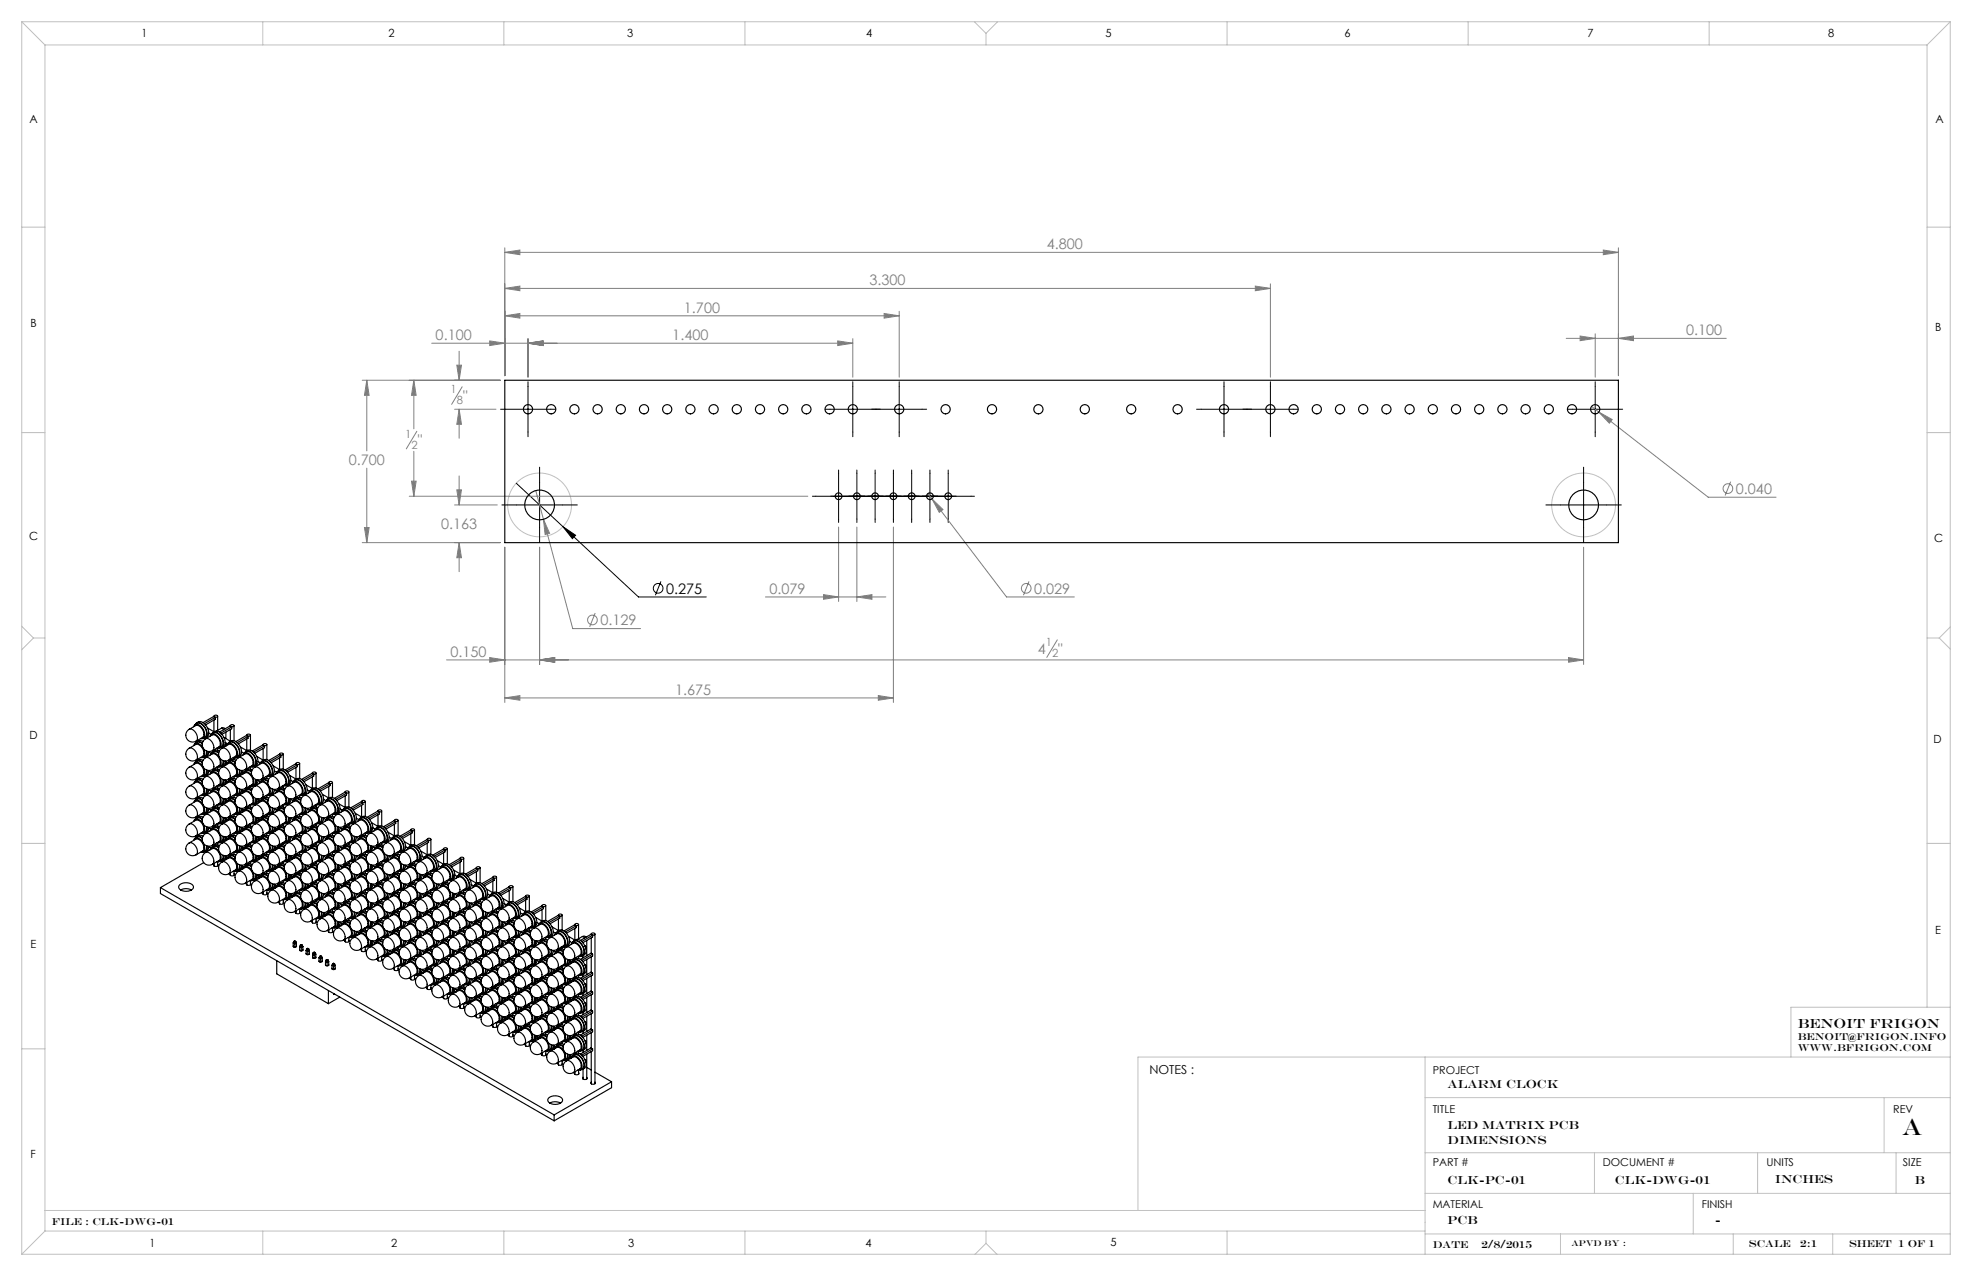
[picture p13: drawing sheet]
<svg xmlns="http://www.w3.org/2000/svg" width="432mm" height="279mm" viewBox="0 0 432 279" stroke-linecap="round" stroke-linejoin="round" font-family="sans-serif">
<defs><g id="words">
<text font-size="5.1" x="416.5" y="248.6">A</text>
<g font-size="3.2" fill="#808080">
<text x="229.2" y="54.6">4.800</text>
<text x="190.4" y="62.5">3.300</text>
<text x="149.8" y="68.5">1.700</text>
<text x="95.4" y="74.5">0.100</text>
<text x="147.2" y="74.5">1.400</text>
<text x="369.2" y="73.4">0.100</text>
<text x="101.4" y="87.7">&quot;</text>
<text x="76.4" y="101.8">0.700</text>
<text x="91.5" y="97.4">&quot;</text>
<text x="380.1" y="108.2">0.040</text>
<text x="96.6" y="115.9">0.163</text>
<text x="168.5" y="130">0.079</text>
<text x="226.5" y="130">0.029</text>
<text x="131.5" y="137">0.129</text>
<text x="98.7" y="143.8">0.150</text>
<text x="227.2" y="143.1">4</text>
<text x="231.7" y="143.1">&quot;</text>
<text x="147.8" y="152.1">1.675</text>
</g>
<text font-size="3.2" x="145.9" y="130">0.275</text>
<text font-size="2.9" x="393.6" y="225">BENOIT FRIGON</text>
<text font-size="2.7" x="251.7" y="235.2">NOTES :</text>
<g font-size="2.6">
<text x="317" y="238.3">Alarm Clock</text>
<text x="317" y="247.1">Led matrix PCB</text>
<text x="317" y="250.4">Dimensions</text>
<text x="317" y="259.3">CLK-PC-01</text>
<text x="353.6" y="259.3">CLK-DWG-01</text>
<text x="388.6" y="259.1">INCHES</text>
<text x="419.3" y="259.2">B</text>
<text x="317" y="267.9">PCB</text>
<text x="375.5" y="267.9">-</text>
</g>
<g font-size="2.5">
<text x="31" y="8.2">1</text>
<text x="85.1" y="8.2">2</text>
<text x="137.3" y="8.2">3</text>
<text x="189.7" y="8.2">4</text>
<text x="242.1" y="8.2">5</text>
<text x="294.4" y="8.2">6</text>
<text x="347.6" y="8.2">7</text>
<text x="400.3" y="8.2">8</text>
<text x="6.4" y="27">A</text>
<text x="423.8" y="27">A</text>
<text x="6.7" y="71.5">B</text>
<text x="423.8" y="72.5">B</text>
<text x="6.4" y="118.4">C</text>
<text x="423.5" y="118.6">C</text>
<text x="6.5" y="161.8">D</text>
<text x="423.4" y="162.7">D</text>
<text x="6.7" y="207.6">E</text>
<text x="423.7" y="204.6">E</text>
<text x="6.7" y="253.5">F</text>
<text x="32.7" y="273">1</text>
<text x="85.7" y="273">2</text>
<text x="137.6" y="273">3</text>
<text x="189.5" y="273">4</text>
<text x="243.2" y="272.9">5</text>
</g>
<g font-size="2.5" fill="#808080">
<text x="98.7" y="86.1">1</text>
<text x="100" y="88.6">8</text>
<text x="88.8" y="95.8">1</text>
<text x="90.1" y="98.3">2</text>
<text x="229" y="141.5">1</text>
<text x="230.4" y="144">2</text>
</g>
<g font-size="2.4">
<text x="313.7" y="235.2">PROJECT</text>
<text x="313.7" y="243.7">TITLE</text>
<text x="414.5" y="243.6">REV</text>
<text x="313.7" y="255.3">PART #</text>
<text x="351" y="255.3">DOCUMENT #</text>
<text x="386.8" y="255.3">UNITS</text>
<text x="416.7" y="255.3">SIZE</text>
<text x="313.7" y="264.6">MATERIAL</text>
<text x="372.6" y="264.6">FINISH</text>
</g>
<g font-size="2.2">
<text x="393.6" y="227.7">benoit@frigon.info</text>
<text x="393.6" y="230.2">www.bfrigon.com</text>
<text x="11.4" y="268.3">File : clk-dwg-01</text>
<text x="313.7" y="273.2">DATE</text>
<text x="324.4" y="273.2">2/8/2015</text>
<text x="383" y="273">SCALE</text>
<text x="394.2" y="273">2:1</text>
<text x="404.9" y="273">SHEET 1 OF 1</text>
</g>
<text font-size="1.8" x="344.1" y="272.8">APVD BY :</text>
</g></defs>
<g fill="none" stroke="#808080" stroke-width=".22">
<path d="M110.5 55.3l3.3-.5v1zM110.5 54.3v28M110.5 55.3h243.9M351.1 54.8l3.3 .5-3.3 .5zM354.4 54.3v28M94.5 75.2h92.2M100 80h1l-.5 3.3zM100.5 76.9v6.4M107.2 74.6l3.3 .6-3.3 .5zM110.5 69.2l3.3-.6v1.1zM110.5 63.2l3.3-.6v1.1zM110.5 69.2h86.4"/>
<path d="M110.5 63.2h167.7M115.6 75.2l3.3-.6v1.1zM115.6 74.2v8.4M183.4 74.6l3.3 .6-3.3 .5zM186.7 74.2v8.4M193.6 68.6l3.3 .6-3.3 .5zM196.9 68.2v14.4M274.9 62.6l3.3 .6-3.3 .5zM278.2 62.2v20.4M342.9 74.1h35.1M346 73.6l3.3 .5-3.3 .5zM349.3 73.1v9.5"/>
<path d="M354.4 74.1l3.3-.5v1zM79.3 83.3h30.2M80.3 83.3l.5 3.3h-1zM80.3 83.3v15.4M90.6 83.3l.5 3.3h-1zM90.6 83.3v10.6M90.6 98.8v9.9M91.3 94.4l-2.3 3.9M99.5 89.6h9.1M100.5 89.6l.5 3.3h-1zM100.5 89.6v6.4M101.2 84.7l-2.3 3.8"/>
<path d="M348.5 89l25.5 19.9h14.9M350.1 90.2l2.9 1.7-.6 .8zM79.3 118.8h30.2M79.8 115.5h1l-.5 3.3zM80.3 102.5v16.3M89.6 108.7h87.3M90.1 105.4h1l-.5 3.3zM99.5 110.6h9.4M100 107.3h1l-.5 3.3zM100.5 118.8l.5 3.3h-1zM100.5 104.2v6.4M100.5 118.8v6.4"/>
<path d="M110.5 119.8v34M117.3 107.4l1.7 6.3M118.2 119.8v25.7M119 113.7l1.3 3.1-.9 .2zM119 113.7l6.4 23.9h14.9M183.6 115.4v16.3M187.6 115.4v16.3M195.6 115.4v38.4M203.2 108.1l17.2 22.6h14.9M204.1 109.3l2.4 2.3-.8 .6zM346.8 119.8v25.7M379 105.5l-1.3 3"/>
<path d="M130.3 134.2l-1.2 3.1M167.6 130.7h26.4M180.3 130.2l3.3 .5-3.3 .5zM187.6 130.7l3.3-.5v1zM225.3 127.3l-1.2 3M97.8 144.5h249M107.2 144l3.3 .5-3.3 .5zM110.5 152.8l3.3-.5v1zM110.5 152.8h85.1M118.2 144.5l3.3-.5v1zM192.3 152.3l3.3 .5-3.3 .5zM231.5 140.1l-2.3 3.9"/>
<path d="M343.5 144l3.3 .5-3.3 .5z"/>
<circle cx="378.4" cy="107" r="1.06"/>
<circle cx="129.7" cy="135.8" r="1.06"/>
<circle cx="224.7" cy="128.8" r="1.06"/>
</g>
<g fill="none" stroke="#000" stroke-width=".22">
<path d="M110.6 89.6h10M115.6 84.6v10M181.7 89.6h10M186.7 84.6v10M191.9 89.6h10M196.9 84.6v10M263 89.6h10M268 84.6v10M273.2 89.6h10M278.2 84.6v10M344.3 89.6h10M349.3 84.6v10"/>
<path d="M113 105.8l26.8 24.9h14.9M113.2 110.6h10M118.2 105.6v10M123.3 115.3l2.7 1.9-.7 .7zM178.6 108.7h34M183.6 103.7v10M187.6 103.7v10M191.6 103.7v10M195.6 103.7v10M199.6 103.7v10M203.6 103.7v10M207.6 103.7v10"/>
<path d="M341.8 110.6h10M346.8 105.6v10M144.7 127.3l-1.2 3"/>
<circle cx="144.1" cy="128.8" r="1.06"/>
</g>
<g fill="none" stroke="#c0c0c0" stroke-width=".22">
<path d="M4.8 4.8l5 5M4.8 4.8h422.2M4.8 4.8v269.8M9.8 9.8h412.2M9.8 9.8v259.8M57.5 4.8v5M110.3 4.8v5M163.1 4.8v5M213.4 4.8l2.5 2.5M215.9 7.3v2.5M218.4 4.8l-2.5 2.5M268.7 4.8v5"/>
<path d="M321.5 4.8v5M374.3 4.8v5M422 9.8v210.7M427 4.8l-5 5M427 4.8v269.8h-422.2M4.8 49.7h5M422 49.7h5M4.8 94.7h5M422 94.7h5M4.8 137.1l2.5 2.6M7.3 139.7l-2.5 2.6M7.3 139.7h2.5"/>
<path d="M422 139.7h2.6M424.6 139.7l2.4 2.4M427 137.3l-2.4 2.4M4.8 184.7h5M422 184.7h5M4.8 229.7h5M312 231.5v43.1M427 231.5h-177.8v33.6M427 220.5h-34.8v11M312 240.3h115M312 252.4h115M349.1 252.4v8.9"/>
<path d="M384.9 252.4v8.9M412.6 240.3v12.1M415.2 252.4v8.9M9.8 265.1h302.2M9.8 269.6l-5 5M9.8 269.6h302.2M57.5 269.6v5M110.3 269.6v5M163.1 269.6v5M215.9 272.2l-2.4 2.4M215.9 272.2l2.4 2.4M215.9 269.6v2.6"/>
<path d="M268.7 269.6v5M312 270.2h115M312 261.3h115M341.7 270.2v4.4M370.8 261.3v8.9M379.5 270.2v4.4M401.3 270.2v4.4"/>
<circle cx="118.2" cy="110.6" r="7"/>
<circle cx="346.8" cy="110.6" r="7"/>
</g>
<g fill="none" stroke="#000" stroke-width=".22" stroke-dasharray="15.2 1.3 1.3 1.3">
<path d="M110.6 89.6h-1M115.6 84.6v-1M115.6 94.6v1M120.6 89.6h1M181.7 89.6h-1M186.7 84.6v-1M186.7 94.6v1M191.7 89.6h1.1M191.9 89.6h-1M196.9 84.6v-1M196.9 94.6v1M201.9 89.6h1"/>
<path d="M263 89.6h-1M268 84.6v-1M268 94.6v1M273 89.6h1M273.2 89.6h-1M278.2 84.6v-1M278.2 94.6v1M283.2 89.6h1M344.3 89.6h-1M349.3 84.6v-1M349.3 94.6v1M354.3 89.6h1"/>
<path d="M113.2 110.6h-3.3M118.2 105.6v-3.3M118.2 115.6v3.2M123.2 110.6h3.2M178.6 108.7h-.7M182.6 108.7h-.7M183.6 103.7v-.8M183.6 113.7v.7M186.6 108.7h-.7M187.6 103.7v-.8M187.6 113.7v.7M188.6 108.7h.8"/>
<path d="M190.6 108.7h-.7M191.6 103.7v-.8M191.6 113.7v.7M192.6 108.7h.8M194.6 108.7h-.7M195.6 103.7v-.8M195.6 113.7v.7M196.6 108.7h.8M198.6 108.7h-.7M199.6 103.7v-.8M199.6 113.7v.7M200.6 108.7h.8"/>
<path d="M202.6 108.7h-.7M203.6 103.7v-.8M203.6 113.7v.7M204.6 108.7h.8M207.6 103.7v-.8M207.6 113.7v.7M208.6 108.7h.8M212.6 108.7h.8M341.8 110.6h-3.3M346.8 105.6v-3.3M346.8 115.6v3.2M351.8 110.6h3.2"/>
</g>
<path d="M123.3 115.3l2.7 1.9-.7 .7z" fill="#000"/>
<path d="M351.1 54.8l3.3 .5-3.3 .5zM110.5 55.3l3.3-.5v1zM80.3 83.3l.5 3.3h-1zM79.8 115.5h1l-.5 3.3zM354.4 74.1l3.3-.5v1zM346 73.6l3.3 .5-3.3 .5zM107.2 144l3.3 .5-3.3 .5zM118.2 144.5l3.3-.5v1zM118.2 144.5l3.3-.5v1zM343.5 144l3.3 .5-3.3 .5zM119 113.7l.4 3.3 .9-.2zM90.1 105.4h1l-.5 3.3zM90.6 83.3l.5 3.3h-1zM204.1 109.3l1.6 2.9 .8-.6zM100.5 89.6l.5 3.3h-1zM100 80h1l-.5 3.3zM107.2 74.6l3.3 .6-3.3 .5zM115.6 75.2l3.3-.6v1.1zM180.3 130.2l3.3 .5-3.3 .5zM187.6 130.7l3.3-.5v1zM115.6 75.2l3.3-.6v1.1zM183.4 74.6l3.3 .6-3.3 .5zM110.5 69.2l3.3-.6v1.1zM193.6 68.6l3.3 .6-3.3 .5zM110.5 63.2l3.3-.6v1.1zM274.9 62.6l3.3 .6-3.3 .5zM100.5 118.8l.5 3.3h-1zM100 107.3h1l-.5 3.3zM350.1 90.2l2.3 2.5 .6-.8zM192.3 152.3l3.3 .5-3.3 .5zM110.5 152.8l3.3-.5v1z" fill="#808080"/>
<g fill="none" stroke="#000" stroke-width=".25">
<path d="M110.5 83.3h243.9v35.5h-243.9zM41.4 159.7a1.5 1.5 0 0 0-.5 2 1.5 1.5 0 0 0 2 .6M41.4 159.7l1.4-.8a1.73 1.73 0 0 1 1.5 2.6l-1.4 .8M41.4 159.7a1.73 1.73 0 0 1 1.5 2.6M42.4 159.1a.83 .83 0 0 1 .7-.5 .83 .83 0 0 1 .8 .4 1.96 1.96 0 0 1 .6 2.7h-.6M42.7 158.7a1.23 1.23 0 0 1 1.9 .3l.5 .8a1.23 1.23 0 0 1-.6 1.9M42.8 158.6a.88 .88 0 0 1 1.5-.1 2.37 2.37 0 0 1 .8 3l-.6 .2M43.1 158.3a1.38 1.38 0 0 1 2.1 .7l.4 .9a1.2 1.2 0 0 1-.6 1.7M46.8 156.8v.1M46.8 157.7v2.5l-1.4-.8M46.9 156.7a.42 .42 0 0 1 .4-.1 .42 .42 0 0 1 .3 .3 .42 .42 0 0 1-.4 .2 .42 .42 0 0 1-.3-.4zM47.1 157.1l-.3-.2-2.3 1.3"/>
<path d="M47.1 157.1l-2.3 1.4M47.1 157.1v.4l-2.1 1.2M47.7 156.8v3.1M48.5 159.5l.4-.1 .4 .2M48.5 159.5l.4 .3M48.5 159.5l-1.1 .6M50.4 158.9v.1M50.4 159.7v2.6M50.5 158.8a.42 .42 0 0 1 .4-.2 .42 .42 0 0 1 .3 .4 .42 .42 0 0 1-.4 .1 .42 .42 0 0 1-.3-.3zM50.7 159.2l-.3-.2-2.3 1.3M50.7 159.2l-2.3 1.3M50.7 159.2v.4l-2.1 1.2"/>
<path d="M51.2 158.9v3.3M41.4 176.3a1.5 1.5 0 0 0-.5 2 1.5 1.5 0 0 0 2 .6M41.4 172.1a1.5 1.5 0 0 0-.5 2.1 1.5 1.5 0 0 0 2 .5M41.4 168a1.5 1.5 0 0 0-.5 2 1.5 1.5 0 0 0 2 .6M41.4 163.8a1.5 1.5 0 0 0-.5 2.1 1.5 1.5 0 0 0 2 .5M41.4 176.3l1.4-.8a1.73 1.73 0 0 1 1.5 2.6l-1.4 .8M41.4 172.1l1.4-.8a1.73 1.73 0 0 1 1.5 2.6l-1.4 .8M41.4 168l1.4-.8a1.73 1.73 0 0 1 1.5 2.6l-1.4 .8M41.4 163.8l1.4-.8a1.73 1.73 0 0 1 1.5 2.6l-1.4 .8M41.4 176.3a1.73 1.73 0 0 1 1.5 2.6M41.4 172.1a1.73 1.73 0 0 1 1.5 2.6M41.4 168a1.73 1.73 0 0 1 1.5 2.6"/>
<path d="M41.4 163.8a1.73 1.73 0 0 1 1.5 2.6M42.4 179.9a.83 .83 0 0 1 .7-.6 .83 .83 0 0 1 .8 .4 1.96 1.96 0 0 1 .6 2.7l-.6 .1M42.4 175.7a.83 .83 0 0 1 .7-.6 .83 .83 0 0 1 .8 .5 1.96 1.96 0 0 1 .6 2.7h-.6M42.4 171.6a.83 .83 0 0 1 .7-.6 .83 .83 0 0 1 .8 .4 1.96 1.96 0 0 1 .6 2.7l-.6 .1M42.4 167.4a.83 .83 0 0 1 .7-.5 .83 .83 0 0 1 .8 .4 1.96 1.96 0 0 1 .6 2.7h-.6M42.4 163.3a.83 .83 0 0 1 .7-.6 .83 .83 0 0 1 .8 .4 1.96 1.96 0 0 1 .6 2.7l-.6 .1M42.7 179.4a1.07 1.07 0 0 1 1.6 0M42.7 175.2a1.07 1.07 0 0 1 1.6 .1M42.7 171.1a1.07 1.07 0 0 1 1.6 0M42.7 167a1.07 1.07 0 0 1 1.6 0M42.7 162.8a1.07 1.07 0 0 1 1.6 0M44.3 179.3a.88 .88 0 0 0-1.5 .1"/>
<path d="M44.3 175.2v-.1a.88 .88 0 0 0-1.5 .1M44.3 171a.88 .88 0 0 0-1.5 .1M44.3 166.9v-.1a.88 .88 0 0 0-1.5 .1M44.3 162.7a.88 .88 0 0 0-1.5 .1M44.4 179l-.1-.1a1.01 1.01 0 0 0-1.2 .1M44.4 174.8l-.1-.1a1.01 1.01 0 0 0-1.2 .2M44.4 170.7l-.1-.1a1.01 1.01 0 0 0-1.2 .1M44.4 166.5l-.1-.1a1.01 1.01 0 0 0-1.2 .2M44.4 162.4l-.1-.1a1.01 1.01 0 0 0-1.2 .1M45 178.4a1.5 1.5 0 0 0-.5 2 1.5 1.5 0 0 0 2 .6M45 174.2a1.5 1.5 0 0 0-.5 2.1 1.5 1.5 0 0 0 2 .5M45 170.1a1.5 1.5 0 0 0-.5 2 1.5 1.5 0 0 0 2 .6"/>
<path d="M45 165.9a1.5 1.5 0 0 0-.5 2.1 1.5 1.5 0 0 0 2 .5M45 161.8a1.5 1.5 0 0 0-.5 2 1.5 1.5 0 0 0 2 .6M45 178.4l1.4-.9a1.73 1.73 0 0 1 1.5 2.6l-1.4 .9M45 174.2l1.4-.8a1.73 1.73 0 0 1 1.5 2.6l-1.4 .8M45 170.1l1.4-.9a1.73 1.73 0 0 1 1.5 2.6l-1.4 .9M45 165.9l1.4-.8a1.73 1.73 0 0 1 1.5 2.6l-1.4 .8M45 161.8l1.4-.9a1.73 1.73 0 0 1 1.5 2.6l-1.4 .9M45 178.4a1.73 1.73 0 0 1 1.5 2.6M45 174.2a1.73 1.73 0 0 1 1.5 2.6M45 170.1a1.73 1.73 0 0 1 1.5 2.6M45 165.9a1.73 1.73 0 0 1 1.5 2.6M45 161.8a1.73 1.73 0 0 1 1.5 2.6"/>
<path d="M45.2 176.9a1.1 1.1 0 0 1-.7 1.4M45.2 172.8a1.1 1.1 0 0 1-.7 1.3M45.2 168.6a1.1 1.1 0 0 1-.7 1.4M45.2 164.5a1.1 1.1 0 0 1-.7 1.3M45.3 176.9l.1 .2a.84 .84 0 0 1-.9 1.1M45.3 172.8l.1 .1a.84 .84 0 0 1-.9 1.2M45.3 168.6l.1 .2a.84 .84 0 0 1-.9 1.2M45.3 164.5l.1 .2a.84 .84 0 0 1-.9 1.1M45.7 177v.3a1.01 1.01 0 0 1-.7 .9M45.7 172.9v.2a1.01 1.01 0 0 1-.7 .9M45.7 168.7v.3a1.01 1.01 0 0 1-.7 .9M45.7 164.6v.2a1.02 1.02 0 0 1-.7 .9"/>
<path d="M45.7 160.5l.5 .3M45.7 164.7l.5 .2M45.7 168.8l.5 .3M45.7 172.9l.5 .3M45.7 177.1l.5 .3M46 177.8a.83 .83 0 0 1 .7-.6 .83 .83 0 0 1 .8 .4 1.96 1.96 0 0 1 .6 2.8h-.6M46 173.7v-.1a.83 .83 0 0 1 .7-.5 .83 .83 0 0 1 .8 .4 1.96 1.96 0 0 1 .6 2.7l-.6 .1M46 169.5a.83 .83 0 0 1 .7-.6 .83 .83 0 0 1 .8 .4 1.96 1.96 0 0 1 .6 2.8h-.6M46 165.4v-.1a.83 .83 0 0 1 .7-.5 .83 .83 0 0 1 .8 .4 1.96 1.96 0 0 1 .6 2.7l-.6 .1M46 161.2a.83 .83 0 0 1 .7-.6 .83 .83 0 0 1 .8 .5 1.96 1.96 0 0 1 .6 2.7h-.6M46.3 177.3a1.07 1.07 0 0 1 1.6 .1M46.3 173.2a1.07 1.07 0 0 1 1.6 0"/>
<path d="M46.3 169a1.07 1.07 0 0 1 1.6 .1M46.3 164.9a1.07 1.07 0 0 1 1.6 0M46.3 160.7a1.23 1.23 0 0 1 1.9 .4 1.69 1.69 0 0 1 .3 2.4l-.4 .3M46.4 160.7a.88 .88 0 0 1 1.5-.1 2.37 2.37 0 0 1 .8 2.9l-.6 .2M46.7 160.4a1.38 1.38 0 0 1 2.1 .7l.4 .8a1.2 1.2 0 0 1-.6 1.7M46.7 168.4l.2 .1M46.8 164.2v.2l-.1-.1M46.8 168.3v.2M46.8 172.5v.2l-.1-.1M46.8 176.6v.2l-.1-.1M47.7 163.8v.5M47.7 168v.4"/>
<path d="M47.7 172.1v.5M47.7 176.3v.4M47.9 177.2a.88 .88 0 0 0-1.5 .1M47.9 173.1a.88 .88 0 0 0-1.5 0M47.9 169v-.1a.88 .88 0 0 0-1.5 .1M47.9 164.8a.88 .88 0 0 0-1.5 0M48 176.9l-.1-.1a1.01 1.01 0 0 0-1.2 .1M48 172.7l-.1-.1a1.01 1.01 0 0 0-1.2 .2M48 164.4l-.1-.1a1.01 1.01 0 0 0-1.2 .2M48.1 168.6l-.2-.1a1.01 1.01 0 0 0-1.2 .2M48.6 176.3a1.5 1.5 0 0 0-.5 2 1.5 1.5 0 0 0 2 .6M48.6 172.1a1.5 1.5 0 0 0-.5 2.1 1.5 1.5 0 0 0 2 .5"/>
<path d="M48.6 168a1.5 1.5 0 0 0-.5 2 1.5 1.5 0 0 0 2 .6M48.6 163.8a1.5 1.5 0 0 0-.5 2.1 1.5 1.5 0 0 0 2 .5M48.6 176.3l1.4-.8a1.73 1.73 0 0 1 1.5 2.6l-1.4 .8M48.6 172.1l1.4-.8a1.73 1.73 0 0 1 1.5 2.6l-1.4 .8M48.6 168l1.4-.8a1.73 1.73 0 0 1 1.5 2.6l-1.4 .8M48.6 163.8l1.4-.8a1.73 1.73 0 0 1 1.5 2.6l-1.4 .8M48.6 176.3a1.73 1.73 0 0 1 1.5 2.6M48.6 172.1a1.73 1.73 0 0 1 1.5 2.6M48.6 168a1.73 1.73 0 0 1 1.5 2.6M48.6 163.8a1.73 1.73 0 0 1 1.5 2.6M48.6 160.8h.1M48.6 163.6v.2"/>
<path d="M48.6 167.8v.2M48.6 171.9v.2M48.6 176v.3M48.8 179a1.1 1.1 0 0 1-.7 1.4M48.8 174.8a1.1 1.1 0 0 1-.7 1.4M48.8 170.7a1.1 1.1 0 0 1-.7 1.4M48.8 166.5a1.1 1.1 0 0 1-.7 1.4M48.9 179v.2a.84 .84 0 0 1-.8 1.1M48.9 174.9v.1a.84 .84 0 0 1-.8 1.2M48.9 170.7v.2a.84 .84 0 0 1-.8 1.1M48.9 166.6v.1a.84 .84 0 0 1-.8 1.2M49 161.5l1.5 .8"/>
<path d="M49.3 179.1v.3a1.02 1.02 0 0 1-.7 .8M49.3 174.9v.3a1.02 1.02 0 0 1-.7 .9M49.3 170.8v.3a1.02 1.02 0 0 1-.7 .8M49.3 166.6v.3a1.02 1.02 0 0 1-.7 .9M49.3 162.6l.5 .3M49.3 166.7l.5 .3M49.3 170.9l.5 .3M49.3 175l.5 .3M49.3 179.2l.5 .3M49.5 160.3v1.4M49.5 162.7v.7M49.5 166.8v.7"/>
<path d="M49.5 171v.7M49.5 175.1v.7M49.5 179.3v.6M49.6 179.9a.83 .83 0 0 1 .7-.6 .83 .83 0 0 1 .8 .4 1.96 1.96 0 0 1 .6 2.7l-.6 .1M49.6 175.7a.83 .83 0 0 1 .7-.6 .83 .83 0 0 1 .8 .5 1.96 1.96 0 0 1 .6 2.7h-.6M49.6 171.6a.83 .83 0 0 1 .7-.6 .83 .83 0 0 1 .8 .4 1.96 1.96 0 0 1 .6 2.7l-.6 .1M49.6 167.4a.83 .83 0 0 1 .7-.6 .83 .83 0 0 1 .8 .5 1.96 1.96 0 0 1 .6 2.7h-.6M49.6 163.3a.83 .83 0 0 1 .7-.6 .83 .83 0 0 1 .8 .4 1.96 1.96 0 0 1 .6 2.7l-.6 .1M49.9 179.4a1.07 1.07 0 0 1 1.6 0M49.9 175.2a1.07 1.07 0 0 1 1.6 .1M49.9 171.1a1.07 1.07 0 0 1 1.6 0M49.9 167a1.07 1.07 0 0 1 1.6 0"/>
<path d="M49.9 162.8a1.23 1.23 0 0 1 1.9 .4 1.69 1.69 0 0 1 .3 2.4l-.4 .2M50 162.8a.88 .88 0 0 1 1.5-.1 2.37 2.37 0 0 1 .8 2.9l-.6 .2M50.3 162.4a1.38 1.38 0 0 1 2.1 .8l.4 .8a1.2 1.2 0 0 1-.6 1.7M50.3 166.3l.2 .2M50.3 170.5l.2 .1M50.3 174.6l.2 .2M50.3 178.8l.2 .1M50.4 166.3v.1M50.4 170.4v.2M50.4 174.5v.2M50.4 178.7v.2M51.2 165.9v.3"/>
<path d="M51.2 170.1v.4M51.2 174.2v.4M51.2 178.4v.4M51.5 179.3a.88 .88 0 0 0-1.5 .1M51.5 175.2v-.1a.88 .88 0 0 0-1.5 .1M51.5 171a.88 .88 0 0 0-1.5 .1M51.5 166.9v-.1a.88 .88 0 0 0-1.5 .1M51.6 179l-.1-.1a1.01 1.01 0 0 0-1.2 .1M51.6 174.8l-.1-.1a1.01 1.01 0 0 0-1.2 .2M51.6 170.7l-.1-.1a1.01 1.01 0 0 0-1.2 .1M51.6 166.5l-.1-.1a1.01 1.01 0 0 0-1.2 .2M51.9 165.8l-.9 .5"/>
<path d="M52.2 178.4a1.5 1.5 0 0 0-.5 2 1.5 1.5 0 0 0 2 .6M52.2 174.2a1.5 1.5 0 0 0-.5 2.1 1.5 1.5 0 0 0 2 .5M52.2 170.1a1.5 1.5 0 0 0-.5 2 1.5 1.5 0 0 0 2 .6M52.2 165.9a1.5 1.5 0 0 0-.5 2.1 1.5 1.5 0 0 0 2 .5M52.2 178.4l1.4-.9a1.73 1.73 0 0 1 1.5 2.6l-1.4 .9M52.2 174.2l1.4-.8a1.73 1.73 0 0 1 1.5 2.6l-1.4 .8M52.2 170.1l1.4-.9a1.73 1.73 0 0 1 1.5 2.6l-1.4 .9M52.2 165.9l1.4-.8a1.73 1.73 0 0 1 1.5 2.6l-1.4 .8M52.2 178.4a1.73 1.73 0 0 1 1.5 2.6M52.2 174.2a1.73 1.73 0 0 1 1.5 2.6M52.2 170.1a1.73 1.73 0 0 1 1.5 2.6M52.2 165.9a1.73 1.73 0 0 1 1.5 2.6"/>
<path d="M52.2 169.8v.2M52.2 174v.2M52.2 178.1v.2M52.2 165.7l.2 .1M52.4 165.6h.3M52.4 176.9a1.07 1.07 0 0 1-.7 1.4M52.4 172.8a1.07 1.07 0 0 1-.7 1.3M52.4 168.6a1.07 1.07 0 0 1-.7 1.4M52.5 176.9v.2a.84 .84 0 0 1-.8 1.1M52.5 172.8v.1a.84 .84 0 0 1-.8 1.2M52.5 168.6v.2a.84 .84 0 0 1-.8 1.2M52.6 163.6l1.5 .8"/>
<path d="M52.9 177v.3a1.02 1.02 0 0 1-.7 .9M52.9 172.9v.2a1.01 1.01 0 0 1-.7 .9M52.9 168.7v.3a1.01 1.01 0 0 1-.7 .9M52.9 164.7l.5 .2M52.9 168.8l.5 .3M52.9 172.9l.5 .3M52.9 177.1l.5 .3M53 168.9v.7M53 173v.7M53 177.2v.7M53.2 177.8a.83 .83 0 0 1 .7-.6 .83 .83 0 0 1 .8 .4 1.96 1.96 0 0 1 .5 2.8h-.5M53.2 173.7v-.1a.83 .83 0 0 1 .7-.5 .83 .83 0 0 1 .8 .4 1.96 1.96 0 0 1 .5 2.7h-.5"/>
<path d="M53.2 169.5a.83 .83 0 0 1 .7-.6 .83 .83 0 0 1 .8 .4 1.96 1.96 0 0 1 .5 2.8h-.5M53.2 165.4v-.1a.83 .83 0 0 1 .7-.5 .83 .83 0 0 1 .8 .4 1.96 1.96 0 0 1 .5 2.7l-.5 .1M53.5 177.3a1.07 1.07 0 0 1 1.6 .1M53.5 173.2a1.07 1.07 0 0 1 1.6 0M53.5 169a1.07 1.07 0 0 1 1.6 .1M53.5 164.9a1.23 1.23 0 0 1 1.9 .4l.5 .8a1.23 1.23 0 0 1-.7 1.8M53.6 164.8a.88 .88 0 0 1 1.4 0 2.37 2.37 0 0 1 .9 2.9l-.6 .2M53.8 164.5a1.38 1.38 0 0 1 2.2 .7l.4 .9a1.2 1.2 0 0 1-.7 1.7M53.9 168.4l.2 .1M53.9 172.6l.2 .1M53.9 176.7l.2 .1M54 161v.1"/>
<path d="M54 161.8v2.6M54 168.3v.2M54 172.5v.2M54 176.6v.2M54.1 160.9a.42 .42 0 0 1 .4-.2 .42 .42 0 0 1 .3 .4 .42 .42 0 0 1-.4 .1 .42 .42 0 0 1-.3-.3zM54.3 161.2l-.3-.2-2.4 1.4M54.3 161.2l-2.4 1.4M54.3 161.2v.4l-2.1 1.3M54.8 161v3.3M54.8 168v.4M54.8 172.1v.3M54.8 176.3v.4"/>
<path d="M55.1 177.2h-.1a.88 .88 0 0 0-1.4 .1M55.1 173.1h-.1a.88 .88 0 0 0-1.4 0M55.1 169l-.1-.1a.88 .88 0 0 0-1.4 .1M55.2 176.9l-.1-.1a1.01 1.01 0 0 0-1.3 .1M55.2 172.7l-.1-.1a1.01 1.01 0 0 0-1.3 .2M55.2 168.6l-.1-.1a1.01 1.01 0 0 0-1.3 .2M55.4 172l-.8 .5M55.8 168a1.5 1.5 0 0 0-.5 2 1.5 1.5 0 0 0 2 .6M55.8 172.1a1.5 1.5 0 0 0-.5 2.1 1.5 1.5 0 0 0 2 .5M55.8 176.3a1.5 1.5 0 0 0-.5 2 1.5 1.5 0 0 0 2 .6M55.8 168l1.4-.8a1.73 1.73 0 0 1 1.5 2.6l-1.4 .8M55.8 172.1l1.4-.8a1.73 1.73 0 0 1 1.5 2.6l-1.4 .8"/>
<path d="M55.8 176.3l1.4-.8a1.73 1.73 0 0 1 1.5 2.6l-1.4 .8M55.8 168a1.73 1.73 0 0 1 1.5 2.6M55.8 172.1a1.73 1.73 0 0 1 1.5 2.6M55.8 176.3a1.73 1.73 0 0 1 1.5 2.6M55.8 176v.3M55.8 171.9l.2 .1M56 171.8l.3 .1M56 179a1.1 1.1 0 0 1-.8 1.4M56 174.8a1.1 1.1 0 0 1-.8 1.4M56 170.7a1.1 1.1 0 0 1-.8 1.4M56.1 179v.2a.84 .84 0 0 1-.8 1.1M56.1 174.9v.1a.84 .84 0 0 1-.8 1.2"/>
<path d="M56.1 170.7v.2a.84 .84 0 0 1-.8 1.1M56.2 165.6l1.4 .9M56.5 179.1v.3a1.02 1.02 0 0 1-.8 .8M56.5 174.9v.3a1.01 1.01 0 0 1-.8 .9M56.5 170.8v.3a1.01 1.01 0 0 1-.8 .8M56.5 166.7l.5 .3M56.5 170.9l.5 .3M56.5 175l.5 .3M56.5 179.2l.5 .3M56.6 175.1v.7M56.6 179.3v.6M56.8 167.4a.83 .83 0 0 1 .7-.6 .83 .83 0 0 1 .8 .5 1.96 1.96 0 0 1 .5 2.7h-.5"/>
<path d="M56.8 171.6a.83 .83 0 0 1 .7-.6 .83 .83 0 0 1 .8 .4 1.96 1.96 0 0 1 .5 2.7l-.5 .1M56.8 175.7a.83 .83 0 0 1 .7-.6 .83 .83 0 0 1 .8 .5 1.96 1.96 0 0 1 .5 2.7h-.5M56.8 179.9a.83 .83 0 0 1 .7-.6 .83 .83 0 0 1 .8 .4 1.96 1.96 0 0 1 .5 2.7l-.5 .1M57.1 167a1.23 1.23 0 0 1 1.9 .3l.5 .8a1.23 1.23 0 0 1-.7 1.9M57.1 171.1a1.07 1.07 0 0 1 1.6 0M57.1 175.2a1.07 1.07 0 0 1 1.6 .1M57.1 179.4a1.07 1.07 0 0 1 1.6 0M57.1 166.9a.88 .88 0 0 1 1.5-.1 2.37 2.37 0 0 1 .9 3l-.6 .2M57.4 166.6a1.38 1.38 0 0 1 2.2 .7l.4 .9a1.2 1.2 0 0 1-.7 1.7M57.5 170.5l.1 .1M57.6 163v.1M57.6 163.9v2.5"/>
<path d="M57.6 170.4v.2M57.6 174.5v.2l-.1-.1M57.6 178.7v.2l-.1-.1M57.7 163a.42 .42 0 0 1 .4-.2 .42 .42 0 0 1 .3 .3 .42 .42 0 0 1-.4 .2 .42 .42 0 0 1-.3-.3zM57.9 163.3l-.3-.2-2.4 1.3M57.9 163.3l-2.4 1.4M57.9 163.3v.4l-2.1 1.2M58.4 163v3.3M58.4 170.1v.4M58.4 174.2v.4M58.4 178.4v.2M58.7 171h-.1a.88 .88 0 0 0-1.5 .1"/>
<path d="M58.7 175.2l-.1-.1a.88 .88 0 0 0-1.5 .1M58.7 179.3h-.1a.88 .88 0 0 0-1.5 .1M58.8 170.7l-.1-.1a1.01 1.01 0 0 0-1.3 .1M58.8 174.8l-.1-.1a1.01 1.01 0 0 0-1.3 .2M58.8 179l-.1-.1a1.01 1.01 0 0 0-1.3 .1M59 178.3l-.8 .4M59.4 178.4a1.5 1.5 0 0 0-.6 2 1.5 1.5 0 0 0 2.1 .6M59.4 174.2a1.5 1.5 0 0 0-.6 2.1 1.5 1.5 0 0 0 2.1 .5M59.4 170.1a1.5 1.5 0 0 0-.6 2 1.5 1.5 0 0 0 2.1 .6M59.4 178.4l1.4-.9a1.73 1.73 0 0 1 1.5 2.6l-1.4 .9M59.4 174.2l1.4-.8a1.73 1.73 0 0 1 1.5 2.6l-1.4 .8M59.4 170.1l1.4-.9a1.73 1.73 0 0 1 1.5 2.6l-1.4 .9"/>
<path d="M59.4 178.4a1.73 1.73 0 0 1 1.5 2.6M59.4 174.2a1.73 1.73 0 0 1 1.5 2.6M59.4 170.1a1.73 1.73 0 0 1 1.5 2.6M59.4 178.1l.2 .1M59.6 178l.3 .1M59.6 172.8a1.1 1.1 0 0 1-.8 1.3M59.6 176.9a1.1 1.1 0 0 1-.8 1.4M59.7 172.8v.1a.84 .84 0 0 1-.8 1.2M59.7 176.9v.2a.84 .84 0 0 1-.8 1.1M59.8 167.7l1.4 .8M60.1 172.9v.2a1.02 1.02 0 0 1-.8 .9M60.1 177v.3a1.02 1.02 0 0 1-.8 .9"/>
<path d="M60.1 168.8l.5 .3M60.1 172.9l.5 .3M60.1 177.1l.5 .3M60.4 177.8a.83 .83 0 0 1 .7-.6 .83 .83 0 0 1 .8 .4 1.96 1.96 0 0 1 .5 2.8h-.5M60.4 173.7v-.1a.83 .83 0 0 1 .7-.5 .83 .83 0 0 1 .8 .4 1.96 1.96 0 0 1 .5 2.7h-.5M60.4 169.5a.83 .83 0 0 1 .7-.6 .83 .83 0 0 1 .8 .4 1.96 1.96 0 0 1 .5 2.8h-.5M60.7 177.3a1.07 1.07 0 0 1 1.6 .1M60.7 173.2a1.07 1.07 0 0 1 1.6 0M60.7 169a1.23 1.23 0 0 1 1.9 .4 1.69 1.69 0 0 1 .3 2.4l-.5 .3M60.7 169a.88 .88 0 0 1 1.5-.1 2.37 2.37 0 0 1 .9 2.9l-.6 .2M61 168.7a1.38 1.38 0 0 1 2.2 .7l.4 .8a1.2 1.2 0 0 1-.7 1.7M61 172.6l.2 .1"/>
<path d="M61 176.7l.2 .1M61.2 165.1v.1M61.2 166v2.5M61.2 172.5v.2M61.2 176.6v.2M61.2 165a.42 .42 0 0 1 .5-.1 .42 .42 0 0 1 .3 .3 .42 .42 0 0 1-.4 .2 .42 .42 0 0 1-.4-.4zM61.5 165.4l-.3-.2-2.4 1.3M61.5 165.4l-2.4 1.4M61.5 165.4v.4l-2.1 1.2M62 165.1v3.3M62 172.1v.5M62 176.3v.4"/>
<path d="M62.3 177.2h-.1a.88 .88 0 0 0-1.5 .1M62.3 173.1h-.1a.88 .88 0 0 0-1.5 0M62.4 176.9l-.1-.1a1.01 1.01 0 0 0-1.3 .1M62.4 172.7l-.1-.1a1.01 1.01 0 0 0-1.3 .2M63 176.3a1.5 1.5 0 0 0-.6 2 1.5 1.5 0 0 0 2.1 .6M63 172.1a1.5 1.5 0 0 0-.6 2.1 1.5 1.5 0 0 0 2.1 .5M63 176.3l1.4-.8a1.73 1.73 0 0 1 1.5 2.6l-1.4 .8M63 172.1l1.4-.8a1.73 1.73 0 0 1 1.5 2.6l-1.4 .8M63 176.3a1.73 1.73 0 0 1 1.5 2.6M63 172.1a1.73 1.73 0 0 1 1.5 2.6M63.2 179a1.07 1.07 0 0 1-.8 1.4M63.2 174.8a1.07 1.07 0 0 1-.8 1.4"/>
<path d="M63.3 179v.2a.84 .84 0 0 1-.8 1.1M63.3 174.9v.1a.84 .84 0 0 1-.8 1.2M63.4 169.8l1.4 .8M63.7 179.1v.3a1.02 1.02 0 0 1-.8 .8M63.7 174.9v.3a1.02 1.02 0 0 1-.8 .9M63.7 170.9l.5 .3M63.7 175l.5 .3M63.7 179.2l.5 .3M63.9 179.9h.1a.83 .83 0 0 1 .7-.6 .83 .83 0 0 1 .8 .4 1.96 1.96 0 0 1 .5 2.7l-.6 .1M63.9 175.7h.1a.83 .83 0 0 1 .7-.6 .83 .83 0 0 1 .8 .5 1.96 1.96 0 0 1 .5 2.7h-.6M63.9 171.6h.1a.83 .83 0 0 1 .7-.6 .83 .83 0 0 1 .8 .4 1.96 1.96 0 0 1 .5 2.7l-.6 .1M64.3 179.4a1.07 1.07 0 0 1 1.5 0"/>
<path d="M64.3 175.2a1.07 1.07 0 0 1 1.5 .1M64.3 171.1a1.23 1.23 0 0 1 1.9 .4l.4 .8a1.23 1.23 0 0 1-.6 1.8M64.3 171.1a.88 .88 0 0 1 1.5-.1 2.37 2.37 0 0 1 .9 2.9l-.6 .2M64.6 170.7a1.38 1.38 0 0 1 2.2 .8l.4 .8a1.2 1.2 0 0 1-.7 1.7M64.8 167.2v.1M64.8 168v2.6M64.8 174.5v.2l-.2-.1M64.8 178.7v.2l-.2-.1M64.8 167.1a.42 .42 0 0 1 .5-.2 .42 .42 0 0 1 .3 .4 .42 .42 0 0 1-.4 .1 .42 .42 0 0 1-.4-.3zM65.1 167.5l-.4-.2-2.3 1.3M65.1 167.5l-2.4 1.3M65.1 167.5v.4l-2.1 1.2"/>
<path d="M65.6 167.2v3.3M65.6 174.2v.4M65.6 178.4v.4M65.9 179.3h-.1a.88 .88 0 0 0-1.5 .1M65.9 175.2l-.1-.1a.88 .88 0 0 0-1.5 .1M66 179l-.2-.1a1.01 1.01 0 0 0-1.2 .1M66 174.8l-.2-.1a1.01 1.01 0 0 0-1.2 .2M66.6 178.4a1.5 1.5 0 0 0-.6 2 1.5 1.5 0 0 0 2.1 .6M66.6 174.2a1.5 1.5 0 0 0-.6 2.1 1.5 1.5 0 0 0 2.1 .5M66.6 178.4l1.4-.9a1.73 1.73 0 0 1 1.5 2.6l-1.4 .9M66.6 174.2l1.4-.8a1.73 1.73 0 0 1 1.5 2.6l-1.4 .8M66.6 178.4a1.73 1.73 0 0 1 1.5 2.6"/>
<path d="M66.6 174.2a1.73 1.73 0 0 1 1.5 2.6M66.8 176.9a1.1 1.1 0 0 1-.8 1.4M66.9 176.9v.2a.84 .84 0 0 1-.8 1.1M67 171.9l1.4 .8M67.3 177v.3a1.02 1.02 0 0 1-.8 .9M67.3 172.9l.5 .3M67.3 177.1l.5 .3M67.5 177.8a.83 .83 0 0 1 .8-.6 .83 .83 0 0 1 .8 .4 1.96 1.96 0 0 1 .5 2.8h-.6M67.5 173.7v-.1a.83 .83 0 0 1 .8-.5 .83 .83 0 0 1 .8 .4 1.96 1.96 0 0 1 .5 2.7h-.6M67.9 177.3a1.07 1.07 0 0 1 1.5 .1M67.9 173.2a1.23 1.23 0 0 1 1.9 .4l.4 .7a1.23 1.23 0 0 1-.6 1.9M67.9 173.1a.88 .88 0 0 1 1.5 0 2.37 2.37 0 0 1 .9 2.9l-.6 .2"/>
<path d="M68.2 172.8a1.38 1.38 0 0 1 2.2 .7l.4 .9a1.2 1.2 0 0 1-.7 1.7M68.2 176.7l.2 .1M68.4 169.3v.1M68.4 170.1v2.6M68.4 176.6v.2M68.4 169.2a.42 .42 0 0 1 .5-.2 .42 .42 0 0 1 .3 .4 .42 .42 0 0 1-.5 .1 .42 .42 0 0 1-.3-.3zM68.7 169.5l-.4-.2-2.3 1.4M68.7 169.5l-2.4 1.4M68.7 169.5v.4l-2.1 1.3M69.2 169.3v3.3M69.2 176.3v.4M69.5 177.2h-.1a.88 .88 0 0 0-1.5 .1"/>
<path d="M69.6 176.9l-.2-.1a1.01 1.01 0 0 0-1.2 .1M70.2 176.3a1.5 1.5 0 0 0-.6 2 1.5 1.5 0 0 0 2.1 .6M70.2 176.3l1.4-.8a1.73 1.73 0 0 1 1.5 2.6l-1.4 .8M70.2 176.3a1.73 1.73 0 0 1 1.5 2.6M70.4 179a1.07 1.07 0 0 1-.8 1.4M70.5 179v.2a.84 .84 0 0 1-.8 1.1M70.6 173.9l1.4 .9M70.9 179.1v.3a1.02 1.02 0 0 1-.8 .8M70.9 175l.5 .3M70.9 179.2l.5 .3M71.1 179.9a.83 .83 0 0 1 .8-.6 .83 .83 0 0 1 .8 .4 1.96 1.96 0 0 1 .5 2.7l-.6 .1M71.1 175.7a.83 .83 0 0 1 .8-.6 .83 .83 0 0 1 .8 .5 1.96 1.96 0 0 1 .5 2.7h-.6"/>
<path d="M71.5 179.4a1.07 1.07 0 0 1 1.5 0M71.5 175.2a1.23 1.23 0 0 1 1.9 .4 1.69 1.69 0 0 1 .2 2.4l-.4 .3M71.5 175.2a.88 .88 0 0 1 1.5-.1 2.37 2.37 0 0 1 .8 3l-.5 .1M71.8 174.9a1.38 1.38 0 0 1 2.2 .7l.4 .9a1.2 1.2 0 0 1-.7 1.7M71.8 178.8l.2 .1M72 171.3v.1M72 172.2v2.5M72 178.7v.2M72 171.2a.42 .42 0 0 1 .5-.1 .42 .42 0 0 1 .3 .3 .42 .42 0 0 1-.5 .2 .42 .42 0 0 1-.3-.4zM72.3 171.6l-.4-.2-2.3 1.3M72.3 171.6l-2.4 1.4M72.3 171.6v.4l-2.1 1.2"/>
<path d="M72.8 171.3v3.3M72.8 178.4v.4M73 179.3a.88 .88 0 0 0-1.5 .1M73.2 179l-.2-.1a1.01 1.01 0 0 0-1.2 .1M73.8 178.4a1.5 1.5 0 0 0-.6 2 1.5 1.5 0 0 0 2.1 .6M73.8 178.4l1.4-.9a1.73 1.73 0 0 1 1.5 2.6l-1.4 .9M73.8 178.4a1.73 1.73 0 0 1 1.5 2.6M74.5 177.1l.5 .3M74.7 177.8a.83 .83 0 0 1 .7-.6 .83 .83 0 0 1 .8 .4 1.96 1.96 0 0 1 .6 2.8h-.6M75.1 177.3a1.23 1.23 0 0 1 1.9 .4l.4 .8a1.23 1.23 0 0 1-.6 1.9M75.1 177.3a.88 .88 0 0 1 1.5-.1 2.37 2.37 0 0 1 .8 2.9l-.5 .2M75.4 176.9a1.38 1.38 0 0 1 2.2 .8l.4 .8a1.2 1.2 0 0 1-.7 1.7"/>
<path d="M75.6 173.4v.1M75.6 174.3v2.5l-1.4-.8M75.6 173.3a.42 .42 0 0 1 .4-.1 .42 .42 0 0 1 .4 .3 .42 .42 0 0 1-.5 .2 .42 .42 0 0 1-.3-.4zM75.9 173.7l-.4-.2-2.3 1.3M75.9 173.7l-2.4 1.4M75.9 173.7v.4l-2.2 1.2M76.4 173.4v3.3M77.8 178.1l1.4 .8M78 179.2l.6 .3M78.3 179.9a.83 .83 0 0 1 .7-.6 .83 .83 0 0 1 .8 .4 1.96 1.96 0 0 1 .6 2.7l-.6 .1M78.6 179.4a1.23 1.23 0 0 1 2 .4l.4 .8a1.23 1.23 0 0 1-.6 1.8M78.7 179.4a.88 .88 0 0 1 1.5-.1 2.37 2.37 0 0 1 .8 2.9l-.6 .2"/>
<path d="M79 179a1.38 1.38 0 0 1 2.2 .8l.3 .8a1.2 1.2 0 0 1-.6 1.7M79.2 175.5v.1M79.2 176.3v2.6M79.2 175.4a.42 .42 0 0 1 .4-.2 .42 .42 0 0 1 .4 .4 .42 .42 0 0 1-.5 .1 .42 .42 0 0 1-.3-.3zM79.5 175.8l-.4-.3-2.3 1.4M79.5 175.8l-2.4 1.3M79.5 175.8v.4l-2.2 1.2M80 175.5v3.3M82.8 177.6v.1M82.8 178.4v2.6l-1.4-.9M82.8 177.5a.42 .42 0 0 1 .4-.2 .42 .42 0 0 1 .3 .3 .42 .42 0 0 1-.4 .2 .42 .42 0 0 1-.3-.3zM83.1 177.8l-.4-.2-2.3 1.4"/>
<path d="M83.1 177.8l-2.4 1.4M83.1 177.8v.4l-2.2 1.3M83.6 177.6v3.2M86.4 179.6v.1M86.4 179.5a.42 .42 0 0 1 .4-.1 .42 .42 0 0 1 .3 .3 .42 .42 0 0 1-.4 .2 .42 .42 0 0 1-.3-.4zM86.7 179.9l-.4-.2-2.3 1.3M86.7 179.9l-2.4 1.4M86.7 179.9v.4l-2.2 1.2M87.2 179.6v3.3M35.1 194.4v1.3l86.2 49.7M35.1 194.4l86.2 49.7M39.4 193.7a2.12 2.12 0 0 1 3 .4 1.71 1.71 0 0 1-2.5 .9 .78 .78 0 0 1-.7-.4 .78 .78 0 0 1 .2-.9z"/>
<path d="M39.6 194.9l1.1-.3 1.2 .3M41.4 184.6a1.5 1.5 0 0 0-.5 2 1.5 1.5 0 0 0 2 .6M41.4 180.4a1.5 1.5 0 0 0-.5 2.1 1.5 1.5 0 0 0 2 .5M41.4 184.6l1.4-.8a1.73 1.73 0 0 1 1.5 2.6l-1.4 .8M41.4 180.4l1.4-.8a1.73 1.73 0 0 1 1.5 2.6l-1.4 .8M41.4 184.6a1.73 1.73 0 0 1 1.5 2.6M41.4 180.4a1.73 1.73 0 0 1 1.5 2.6M42.4 184a.83 .83 0 0 1 .7-.6 .83 .83 0 0 1 .8 .5 1.96 1.96 0 0 1 .6 2.7h-.6M42.7 183.5a1.07 1.07 0 0 1 1.6 .1M44.3 183.5v-.1a.88 .88 0 0 0-1.5 .1M44.4 183.1l-.1-.1a1.01 1.01 0 0 0-1.2 .2M44.6 188.9l-9.5 5.5"/>
<path d="M45 186.7a1.5 1.5 0 0 0-.5 2 1.5 1.5 0 0 0 2 .6M45 182.5a1.5 1.5 0 0 0-.5 2.1 1.5 1.5 0 0 0 2 .5M45 186.7l1.4-.9a1.73 1.73 0 0 1 1.5 2.6l-1.4 .9M45 182.5l1.4-.8a1.73 1.73 0 0 1 1.5 2.6l-1.4 .8M45 186.7a1.73 1.73 0 0 1 1.5 2.6M45 182.5a1.73 1.73 0 0 1 1.5 2.6M45.2 185.2a1.07 1.07 0 0 1-.7 1.4M45.2 181.1a1.1 1.1 0 0 1-.7 1.3M45.3 185.2l.1 .2a.84 .84 0 0 1-.9 1.1M45.3 181.1l.1 .1a.84 .84 0 0 1-.9 1.2M45.7 185.3v.3a1.02 1.02 0 0 1-.7 .9M45.7 181.2v.2a1.02 1.02 0 0 1-.7 .9"/>
<path d="M45.7 181.2l.5 .3M45.7 185.4l.5 .3M46 186.1a.83 .83 0 0 1 .7-.6 .83 .83 0 0 1 .8 .4 1.96 1.96 0 0 1 .6 2.8h-.6M46 181.9a.83 .83 0 0 1 .7-.5 .83 .83 0 0 1 .8 .4 1.96 1.96 0 0 1 .6 2.7h-.6M46.3 185.6a1.07 1.07 0 0 1 1.6 .1M46.3 181.5a1.07 1.07 0 0 1 1.6 0M46.7 185l.2 .1M46.8 189.3a.43 .43 0 0 0 .3 .5 .43 .43 0 0 0 .5-.2l.2-.2-.1-.1M46.8 180.8v.2l-.1-.1M46.8 184.9v.2M46.8 189.1v.5M47.7 180.4v.4"/>
<path d="M47.7 184.6v.4M47.7 188.7v.9M47.9 185.5a.88 .88 0 0 0-1.5 .1M47.9 181.4a.88 .88 0 0 0-1.5 0M48 185.2l-.1-.1a1.01 1.01 0 0 0-1.2 .1M48 181l-.1-.1a1.01 1.01 0 0 0-1.2 .2M48.6 188.7a1.5 1.5 0 0 0-.5 2.1 1.5 1.5 0 0 0 2 .5M48.6 184.6a1.5 1.5 0 0 0-.5 2 1.5 1.5 0 0 0 2 .6M48.6 180.4a1.5 1.5 0 0 0-.5 2.1 1.5 1.5 0 0 0 2 .5M48.6 188.7l1.4-.8a1.73 1.73 0 0 1 1.5 2.6l-1.4 .8M48.6 184.6l1.4-.8a1.73 1.73 0 0 1 1.5 2.6l-1.4 .8M48.6 180.4l1.4-.8a1.73 1.73 0 0 1 1.5 2.6l-1.4 .8"/>
<path d="M48.6 188.7a1.73 1.73 0 0 1 1.5 2.6M48.6 184.6a1.73 1.73 0 0 1 1.5 2.6M48.6 180.4a1.73 1.73 0 0 1 1.5 2.6M48.6 180.2v.2M48.6 184.3v.3M48.6 188.5v.2M48.8 187.3a1.1 1.1 0 0 1-.7 1.4M48.8 183.1a1.1 1.1 0 0 1-.7 1.4M48.9 187.3v.2a.84 .84 0 0 1-.8 1.1M48.9 183.2v.1a.84 .84 0 0 1-.8 1.2M49.3 187.4v.2a1.02 1.02 0 0 1-.7 .9M49.3 183.2v.3a1.02 1.02 0 0 1-.7 .9"/>
<path d="M49.3 183.3l.5 .3M49.3 187.5l.5 .3M49.5 183.4v.7M49.5 187.6v.6M49.5 188.1l.1 .1M49.6 188.2v-.1a.83 .83 0 0 1 .7-.5 .83 .83 0 0 1 .8 .4 1.96 1.96 0 0 1 .6 2.7l-.6 .1M49.6 184a.83 .83 0 0 1 .7-.6 .83 .83 0 0 1 .8 .5 1.96 1.96 0 0 1 .6 2.7h-.6M49.9 187.7a1.07 1.07 0 0 1 1.6 0M49.9 183.5a1.07 1.07 0 0 1 1.6 .1M50.3 182.9l.2 .1M50.3 187.1l.2 .1M50.4 191.3a.43 .43 0 0 0 .3 .6 .43 .43 0 0 0 .5-.2l.2-.2-.2-.2"/>
<path d="M50.4 182.8v.2M50.4 187v.2M50.4 191.1v.6M51.2 182.5v.4M51.2 186.7v.4M51.2 190.8v.9M51.5 187.6a.88 .88 0 0 0-1.5 .1M51.5 183.5v-.1a.88 .88 0 0 0-1.5 .1M51.6 187.3l-.1-.1a1.01 1.01 0 0 0-1.2 .1M51.6 183.1l-.1-.1a1.01 1.01 0 0 0-1.2 .2M52.2 190.8a1.5 1.5 0 0 0-.5 2 1.5 1.5 0 0 0 2 .6M52.2 186.7a1.5 1.5 0 0 0-.5 2 1.5 1.5 0 0 0 2 .5"/>
<path d="M52.2 182.5a1.5 1.5 0 0 0-.5 2.1 1.5 1.5 0 0 0 2 .5M52.2 190.8l1.4-.8a1.73 1.73 0 0 1 1.5 2.6l-1.4 .8M52.2 186.7l1.4-.9a1.73 1.73 0 0 1 1.5 2.6l-1.4 .8M52.2 182.5l1.4-.8a1.73 1.73 0 0 1 1.5 2.6l-1.4 .8M52.2 190.8a1.73 1.73 0 0 1 1.5 2.6M52.2 186.7a1.73 1.73 0 0 1 1.5 2.5M52.2 182.5a1.73 1.73 0 0 1 1.5 2.6M52.2 182.3v.2M52.2 186.4v.2M52.2 190.6v.2M52.4 189.3a1.07 1.07 0 0 1-.7 1.4M52.4 185.2a1.07 1.07 0 0 1-.7 1.4"/>
<path d="M52.4 181.1a1.07 1.07 0 0 1-.7 1.3M52.5 189.4v.1a.84 .84 0 0 1-.8 1.2M52.5 185.2v.2a.84 .84 0 0 1-.8 1.1M52.5 181.1v.1a.84 .84 0 0 1-.8 1.2M52.9 189.4v.3a1.01 1.01 0 0 1-.7 .9M52.9 185.3v.3a1.02 1.02 0 0 1-.7 .9M52.9 181.2v.2a1.02 1.02 0 0 1-.7 .9M52.9 181.2l.5 .3M52.9 185.4l.5 .3M52.9 189.5l.5 .3M53 181.3v.7M53 185.5v.7"/>
<path d="M53 189.6v.7M53 190.2l.2 .1M53.2 190.3v-.1a.83 .83 0 0 1 .7-.5 .83 .83 0 0 1 .8 .4 1.96 1.96 0 0 1 .5 2.7h-.5M53.2 186.1a.83 .83 0 0 1 .7-.6 .83 .83 0 0 1 .8 .4 1.96 1.96 0 0 1 .5 2.7l-.5 .1M53.2 181.9a.83 .83 0 0 1 .7-.5 .83 .83 0 0 1 .8 .4 1.96 1.96 0 0 1 .5 2.7h-.5M53.5 189.8a1.07 1.07 0 0 1 1.6 0M53.5 185.6a1.07 1.07 0 0 1 1.6 .1M53.5 181.5a1.07 1.07 0 0 1 1.6 0M53.9 180.9l.2 .1M53.9 185l.2 .1M53.9 189.2l.2 .1M54 193.4a.43 .43 0 0 0 .2 .5 .43 .43 0 0 0 .6-.1l.1-.2-.1-.2"/>
<path d="M54 180.8v.2M54 184.9v.2M54 189.1v.2M54 193.2v.6M54.8 180.4v.4M54.8 184.6v.4M54.8 188.7v.4M54.8 192.9v.9M55.1 189.7h-.1a.88 .88 0 0 0-1.4 0M55.1 185.5h-.1a.88 .88 0 0 0-1.4 .1M55.1 181.4h-.1a.88 .88 0 0 0-1.4 0M55.2 189.3l-.1-.1a1.01 1.01 0 0 0-1.3 .2"/>
<path d="M55.2 185.2l-.1-.1a1.01 1.01 0 0 0-1.3 .1M55.2 181l-.1-.1a1.01 1.01 0 0 0-1.3 .2M55.8 180.4a1.5 1.5 0 0 0-.5 2.1 1.5 1.5 0 0 0 2 .5M55.8 184.6a1.5 1.5 0 0 0-.5 2 1.5 1.5 0 0 0 2 .6M55.8 192.9a1.5 1.5 0 0 0-.5 2 1.5 1.5 0 0 0 2 .6M55.8 188.7a1.5 1.5 0 0 0-.5 2.1 1.5 1.5 0 0 0 2 .5M55.8 180.4l1.4-.8a1.73 1.73 0 0 1 1.5 2.6l-1.4 .8M55.8 184.6l1.4-.8a1.73 1.73 0 0 1 1.5 2.6l-1.4 .8M55.8 192.9l1.4-.8a1.73 1.73 0 0 1 1.5 2.6l-1.4 .8M55.8 188.7l1.4-.8a1.73 1.73 0 0 1 1.5 2.6l-1.4 .8M55.8 180.4a1.73 1.73 0 0 1 1.5 2.6M55.8 184.6a1.73 1.73 0 0 1 1.5 2.6"/>
<path d="M55.8 192.9a1.73 1.73 0 0 1 1.5 2.6M55.8 188.7a1.73 1.73 0 0 1 1.5 2.6M55.8 180.2v.2M55.8 184.3v.3M55.8 188.5v.2M55.8 192.6v.3M56 191.4a1.1 1.1 0 0 1-.8 1.4M56 187.3a1.1 1.1 0 0 1-.8 1.3M56 183.1a1.07 1.07 0 0 1-.8 1.4M56.1 191.5v.1a.84 .84 0 0 1-.8 1.2M56.1 187.3v.2a.84 .84 0 0 1-.8 1.1M56.1 183.2v.1a.84 .84 0 0 1-.8 1.2"/>
<path d="M56.5 191.5v.3a1.01 1.01 0 0 1-.8 .9M56.5 187.4v.2a1.01 1.01 0 0 1-.8 .9M56.5 183.2v.3a1.02 1.02 0 0 1-.8 .9M56.5 183.3l.5 .3M56.5 187.5l.5 .3M56.5 191.6l.5 .3M56.6 192.3h.2a.83 .83 0 0 1 .7-.6 .83 .83 0 0 1 .8 .5 1.96 1.96 0 0 1 .5 2.7h-.5M56.6 183.4v.7M56.6 187.5v.7M56.6 191.7v.7M56.8 184a.83 .83 0 0 1 .7-.6 .83 .83 0 0 1 .8 .5 1.96 1.96 0 0 1 .5 2.7h-.5M56.8 188.2v-.1a.83 .83 0 0 1 .7-.5 .83 .83 0 0 1 .8 .4 1.96 1.96 0 0 1 .5 2.7l-.5 .1"/>
<path d="M57.1 183.5a1.07 1.07 0 0 1 1.6 .1M57.1 191.8a1.07 1.07 0 0 1 1.6 .1M57.1 187.7a1.07 1.07 0 0 1 1.6 0M57.5 187.1l.1 .1M57.6 195.5a.43 .43 0 0 0 .2 .5 .43 .43 0 0 0 .6-.1l.1-.2-.1-.2M57.6 182.8v.2l-.1-.1M57.6 187v.2M57.6 191.1v.2l-.1-.1M57.6 195.3v.5M58.4 182.5v.4M58.4 186.7v.4M58.4 190.8v.4"/>
<path d="M58.4 194.9v.9M58.7 183.5l-.1-.1a.88 .88 0 0 0-1.5 .1M58.7 191.8l-.1-.1a.88 .88 0 0 0-1.5 .1M58.7 187.6h-.1a.88 .88 0 0 0-1.5 .1M58.8 183.1l-.1-.1a1.01 1.01 0 0 0-1.3 .2M58.8 191.4l-.1-.1a1.01 1.01 0 0 0-1.3 .2M58.8 187.3l-.1-.1a1.01 1.01 0 0 0-1.3 .1M59.4 194.9a1.5 1.5 0 0 0-.6 2.1 1.5 1.5 0 0 0 2.1 .5M59.4 190.8a1.5 1.5 0 0 0-.6 2 1.5 1.5 0 0 0 2.1 .6M59.4 186.7a1.5 1.5 0 0 0-.6 2 1.5 1.5 0 0 0 2.1 .5M59.4 182.5a1.5 1.5 0 0 0-.6 2.1 1.5 1.5 0 0 0 2.1 .5M59.4 194.9l1.4-.8a1.73 1.73 0 0 1 1.5 2.6l-1.4 .8"/>
<path d="M59.4 190.8l1.4-.8a1.73 1.73 0 0 1 1.5 2.6l-1.4 .8M59.4 186.7l1.4-.9a1.73 1.73 0 0 1 1.5 2.6l-1.4 .8M59.4 182.5l1.4-.8a1.73 1.73 0 0 1 1.5 2.6l-1.4 .8M59.4 194.9a1.73 1.73 0 0 1 1.5 2.6M59.4 190.8a1.73 1.73 0 0 1 1.5 2.6M59.4 186.7a1.73 1.73 0 0 1 1.5 2.5M59.4 182.5a1.73 1.73 0 0 1 1.5 2.6M59.4 182.3v.2M59.4 186.4v.2M59.4 190.6v.2M59.4 194.7v.2M59.6 181.1a1.07 1.07 0 0 1-.8 1.3"/>
<path d="M59.6 185.2a1.1 1.1 0 0 1-.8 1.4M59.6 193.5a1.1 1.1 0 0 1-.8 1.4M59.6 189.3a1.1 1.1 0 0 1-.8 1.4M59.7 181.1v.1a.84 .84 0 0 1-.8 1.2M59.7 185.2v.2a.84 .84 0 0 1-.8 1.1M59.7 193.5v.2a.84 .84 0 0 1-.8 1.1M59.7 189.4v.1a.84 .84 0 0 1-.8 1.2M60.1 181.2v.2a1.02 1.02 0 0 1-.8 .9M60.1 185.3v.3a1.02 1.02 0 0 1-.8 .9M60.1 193.6v.3a1.02 1.02 0 0 1-.8 .9M60.1 189.4v.3a1.02 1.02 0 0 1-.8 .9M60.1 181.2l.5 .3"/>
<path d="M60.1 185.4l.5 .3M60.1 189.5l.5 .3M60.1 193.7l.5 .3M60.2 181.3v.7M60.2 185.5v.7M60.2 189.6v.7M60.2 193.8v.7M60.2 194.3l.1 .1M60.4 194.4a.83 .83 0 0 1 .7-.6 .83 .83 0 0 1 .8 .4 1.96 1.96 0 0 1 .5 2.7l-.5 .1M60.4 190.2a.83 .83 0 0 1 .7-.5 .83 .83 0 0 1 .8 .4 1.96 1.96 0 0 1 .5 2.7h-.5M60.4 186.1a.83 .83 0 0 1 .7-.6 .83 .83 0 0 1 .8 .4 1.96 1.96 0 0 1 .5 2.7l-.5 .1M60.4 181.9a.83 .83 0 0 1 .7-.5 .83 .83 0 0 1 .8 .4 1.96 1.96 0 0 1 .5 2.7h-.5"/>
<path d="M60.7 193.9a1.07 1.07 0 0 1 1.6 0M60.7 189.8a1.07 1.07 0 0 1 1.6 0M60.7 185.6a1.07 1.07 0 0 1 1.6 .1M60.7 181.5a1.07 1.07 0 0 1 1.6 0M61 180.9l.2 .1M61 185l.2 .1M61 189.2l.2 .1M61 193.3l.2 .1M61.2 197.6a.43 .43 0 0 0 .2 .5 .43 .43 0 0 0 .6-.2l.1-.2-.1-.1M61.2 180.8v.2M61.2 184.9v.2M61.2 189.1v.2"/>
<path d="M61.2 193.2v.2M61.2 197.4v.5M62 180.4v.4M62 184.6v.2M62 188.7v.4M62 192.9v.4M62 197v.9M62.3 193.8h-.1a.88 .88 0 0 0-1.5 .1M62.3 189.7h-.1a.88 .88 0 0 0-1.5 0M62.3 185.5h-.1a.88 .88 0 0 0-1.5 .1M62.3 181.4h-.1a.88 .88 0 0 0-1.5 0M62.4 193.5l-.1-.1a1.01 1.01 0 0 0-1.3 .1"/>
<path d="M62.4 189.3l-.1-.1a1.01 1.01 0 0 0-1.3 .2M62.4 185.2l-.1-.1a1.01 1.01 0 0 0-1.3 .1M62.4 181l-.1-.1a1.01 1.01 0 0 0-1.3 .2M62.6 184.5l-.8 .5M63 197a1.5 1.5 0 0 0-.6 2.1 1.5 1.5 0 0 0 2.1 .5M63 192.9a1.5 1.5 0 0 0-.6 2 1.5 1.5 0 0 0 2.1 .6M63 188.7a1.5 1.5 0 0 0-.6 2.1 1.5 1.5 0 0 0 2.1 .5M63 184.6a1.5 1.5 0 0 0-.6 2 1.5 1.5 0 0 0 2.1 .6M63 180.4a1.5 1.5 0 0 0-.6 2.1 1.5 1.5 0 0 0 2.1 .5M63 197l1.4-.8a1.73 1.73 0 0 1 1.5 2.6l-1.4 .8M63 192.9l1.4-.8a1.73 1.73 0 0 1 1.5 2.6l-1.4 .8M63 188.7l1.4-.8a1.73 1.73 0 0 1 1.5 2.6l-1.4 .8"/>
<path d="M63 184.6l1.4-.8a1.73 1.73 0 0 1 1.5 2.6l-1.4 .8M63 180.4l1.4-.8a1.73 1.73 0 0 1 1.5 2.6l-1.4 .8M63 197a1.73 1.73 0 0 1 1.5 2.6M63 192.9a1.73 1.73 0 0 1 1.5 2.6M63 188.7a1.73 1.73 0 0 1 1.5 2.6M63 184.6a1.73 1.73 0 0 1 1.5 2.6M63 180.4a1.73 1.73 0 0 1 1.5 2.6M63 188.5v.2M63 192.6v.3M63 196.8v.2M63 184.3l.2 .2M63.2 184.3h.3"/>
<path d="M63.2 195.6a1.07 1.07 0 0 1-.8 1.3M63.2 191.4a1.07 1.07 0 0 1-.8 1.4M63.2 187.3a1.07 1.07 0 0 1-.8 1.3M63.2 183.1a1.07 1.07 0 0 1-.8 1.4M63.3 195.6v.2a.84 .84 0 0 1-.8 1.1M63.3 191.5v.1a.84 .84 0 0 1-.8 1.2M63.3 187.3v.2a.84 .84 0 0 1-.8 1.1M63.3 183.2v.1a.84 .84 0 0 1-.8 1.2M63.7 195.7v.2a1.01 1.01 0 0 1-.8 .9M63.7 191.5v.3a1.01 1.01 0 0 1-.8 .9M63.7 187.4v.2a1.01 1.01 0 0 1-.8 .9M63.7 183.2v.3a1.01 1.01 0 0 1-.8 .9"/>
<path d="M63.7 183.3l.5 .3M63.7 187.5l.5 .3M63.7 191.6l.5 .3M63.7 195.8l.5 .3M63.8 196.4h.2a.83 .83 0 0 1 .7-.5 .83 .83 0 0 1 .8 .4 1.96 1.96 0 0 1 .5 2.7l-.6 .1M63.8 187.5v.7M63.8 191.7v.7M63.8 195.8v.7M63.9 192.3h.1a.83 .83 0 0 1 .7-.6 .83 .83 0 0 1 .8 .5 1.96 1.96 0 0 1 .5 2.7h-.6M63.9 188.2l.1-.1a.83 .83 0 0 1 .7-.5 .83 .83 0 0 1 .8 .4 1.96 1.96 0 0 1 .5 2.7l-.6 .1M63.9 184h.1a.83 .83 0 0 1 .7-.6 .83 .83 0 0 1 .8 .5 1.96 1.96 0 0 1 .5 2.7h-.6M64.3 196a1.07 1.07 0 0 1 1.5 0"/>
<path d="M64.3 191.8a1.07 1.07 0 0 1 1.5 .1M64.3 187.7a1.07 1.07 0 0 1 1.5 0M64.3 183.5a1.07 1.07 0 0 1 1.5 .1M64.6 187.1l.2 .1M64.8 199.6a.43 .43 0 0 0 .2 .6 .43 .43 0 0 0 .6-.2l.1-.2-.1-.2M64.8 182.8v.2l-.2-.1M64.8 187v.2M64.8 191.1v.2l-.2-.1M64.8 195.3v.2l-.2-.1M64.8 199.4v.6M65.6 182.5v.4M65.6 186.7v.4"/>
<path d="M65.6 190.8v.2M65.6 194.9v.5M65.6 199.1v.9M65.9 195.9h-.1a.88 .88 0 0 0-1.5 .1M65.9 191.8l-.1-.1a.88 .88 0 0 0-1.5 .1M65.9 187.6h-.1a.88 .88 0 0 0-1.5 .1M65.9 183.5l-.1-.1a.88 .88 0 0 0-1.5 .1M66 195.5h-.2a1.01 1.01 0 0 0-1.2 .1M66 191.4l-.2-.1a1.01 1.01 0 0 0-1.2 .2M66 187.3l-.2-.1a1.01 1.01 0 0 0-1.2 .1M66 183.1l-.2-.1a1.01 1.01 0 0 0-1.2 .2M66.2 190.7l-.8 .5"/>
<path d="M66.6 199.1a1.5 1.5 0 0 0-.6 2 1.5 1.5 0 0 0 2.1 .6M66.6 194.9a1.5 1.5 0 0 0-.6 2.1 1.5 1.5 0 0 0 2.1 .5M66.6 190.8a1.5 1.5 0 0 0-.6 2 1.5 1.5 0 0 0 2.1 .6M66.6 186.7a1.5 1.5 0 0 0-.6 2 1.5 1.5 0 0 0 2.1 .5M66.6 182.5a1.5 1.5 0 0 0-.6 2.1 1.5 1.5 0 0 0 2.1 .5M66.6 199.1l1.4-.8a1.73 1.73 0 0 1 1.5 2.6l-1.4 .8M66.6 194.9l1.4-.8a1.73 1.73 0 0 1 1.5 2.6l-1.4 .8M66.6 190.8l1.4-.8a1.73 1.73 0 0 1 1.5 2.6l-1.4 .8M66.6 186.7l1.4-.9a1.73 1.73 0 0 1 1.5 2.6l-1.4 .8M66.6 182.5l1.4-.8a1.73 1.73 0 0 1 1.5 2.6l-1.4 .8M66.6 199.1a1.73 1.73 0 0 1 1.5 2.6M66.6 194.9a1.73 1.73 0 0 1 1.5 2.6"/>
<path d="M66.6 190.8a1.73 1.73 0 0 1 1.5 2.6M66.6 186.7a1.73 1.73 0 0 1 1.5 2.5M66.6 182.5a1.73 1.73 0 0 1 1.5 2.6M66.6 194.7v.2M66.6 198.9v.2M66.6 190.6l.2 .1M66.8 190.5h.3M66.8 197.6a1.1 1.1 0 0 1-.8 1.4M66.8 193.5a1.1 1.1 0 0 1-.8 1.4M66.8 189.3a1.1 1.1 0 0 1-.8 1.4M66.8 185.2a1.1 1.1 0 0 1-.8 1.4M66.8 181.1a1.07 1.07 0 0 1-.8 1.3"/>
<path d="M66.9 197.7v.1a.84 .84 0 0 1-.8 1.2M66.9 193.5v.2a.84 .84 0 0 1-.8 1.1M66.9 189.4v.1a.84 .84 0 0 1-.8 1.2M66.9 185.2v.2a.84 .84 0 0 1-.8 1.1M66.9 181.1v.1a.84 .84 0 0 1-.8 1.2M67.3 197.7v.3a1.02 1.02 0 0 1-.8 .9M67.3 193.6v.3a1.01 1.01 0 0 1-.8 .9M67.3 189.4v.3a1.01 1.01 0 0 1-.8 .9M67.3 185.3v.3a1.01 1.01 0 0 1-.8 .9M67.3 181.2v.2a1.02 1.02 0 0 1-.8 .9M67.3 181.2l.5 .3M67.3 185.4l.5 .3"/>
<path d="M67.3 189.5l.5 .3M67.3 193.7l.5 .3M67.3 197.8l.5 .3M67.4 198.5h.1a.83 .83 0 0 1 .8-.5 .83 .83 0 0 1 .8 .4 1.96 1.96 0 0 1 .5 2.7h-.6M67.4 193.8v.7M67.4 197.9v.7M67.5 194.4a.83 .83 0 0 1 .8-.6 .83 .83 0 0 1 .8 .4 1.96 1.96 0 0 1 .5 2.7l-.6 .1M67.5 190.2a.83 .83 0 0 1 .8-.5 .83 .83 0 0 1 .8 .4 1.96 1.96 0 0 1 .5 2.7h-.6M67.5 186.1a.83 .83 0 0 1 .8-.6 .83 .83 0 0 1 .8 .4 1.96 1.96 0 0 1 .5 2.7l-.6 .1M67.5 181.9a.83 .83 0 0 1 .8-.5 .83 .83 0 0 1 .8 .4 1.96 1.96 0 0 1 .5 2.7h-.6M67.9 198.1a1.07 1.07 0 0 1 1.5 0M67.9 193.9a1.07 1.07 0 0 1 1.5 0"/>
<path d="M67.9 189.8a1.07 1.07 0 0 1 1.5 0M67.9 185.6a1.07 1.07 0 0 1 1.5 0M67.9 181.5a1.07 1.07 0 0 1 1.5 0M68.2 180.9l.2 .1M68.2 185l.2 .1M68.2 189.2l.2 .1M68.2 193.3l.2 .1M68.2 197.5l.2 .1M68.4 180.8v.2M68.4 184.9v.2M68.4 189.1v.2M68.4 193.2v.2"/>
<path d="M68.4 197.4v.1M69.2 180.4v.4M69.2 184.6v.4M69.2 188.7v.4M69.2 192.9v.4M69.2 197v.3M69.5 198h-.1a.88 .88 0 0 0-1.5 0M69.5 193.8h-.1a.88 .88 0 0 0-1.5 .1M69.5 189.7h-.1a.88 .88 0 0 0-1.5 0M69.5 185.5h-.1a.88 .88 0 0 0-1.5 .1M69.5 181.4h-.1a.88 .88 0 0 0-1.5 0M69.6 193.5l-.2-.1a1.01 1.01 0 0 0-1.2 .1"/>
<path d="M69.6 189.3l-.2-.1a1.01 1.01 0 0 0-1.2 .2M69.6 185.2l-.2-.1a1.01 1.01 0 0 0-1.2 .1M69.6 181l-.2-.1a1.01 1.01 0 0 0-1.2 .2M69.6 197.6l-.2-.1a1.01 1.01 0 0 0-1.2 .2M69.8 196.9l-.8 .5M70.2 197a1.5 1.5 0 0 0-.6 2.1 1.5 1.5 0 0 0 2.1 .5M70.2 192.9a1.5 1.5 0 0 0-.6 2 1.5 1.5 0 0 0 2.1 .6M70.2 188.7a1.5 1.5 0 0 0-.6 2.1 1.5 1.5 0 0 0 2.1 .5M70.2 184.6a1.5 1.5 0 0 0-.6 2 1.5 1.5 0 0 0 2.1 .6M70.2 180.4a1.5 1.5 0 0 0-.6 2.1 1.5 1.5 0 0 0 2.1 .5M70.2 197l1.4-.8a1.73 1.73 0 0 1 1.5 2.6l-1.4 .8M70.2 192.9l1.4-.8a1.73 1.73 0 0 1 1.5 2.6l-1.4 .8"/>
<path d="M70.2 188.7l1.4-.8a1.73 1.73 0 0 1 1.5 2.6l-1.4 .8M70.2 184.6l1.4-.8a1.73 1.73 0 0 1 1.5 2.6l-1.4 .8M70.2 180.4l1.4-.8a1.73 1.73 0 0 1 1.5 2.6l-1.4 .8M70.2 197a1.73 1.73 0 0 1 1.5 2.6M70.2 192.9a1.73 1.73 0 0 1 1.5 2.6M70.2 188.7a1.73 1.73 0 0 1 1.5 2.6M70.2 184.6a1.73 1.73 0 0 1 1.5 2.6M70.2 180.4a1.73 1.73 0 0 1 1.5 2.6M70.2 196.8l.2 .1M70.4 196.7h.2M70.4 199.7a1.1 1.1 0 0 1-.8 1.4M70.4 195.6a1.1 1.1 0 0 1-.8 1.3"/>
<path d="M70.4 191.4a1.1 1.1 0 0 1-.8 1.4M70.4 187.3a1.1 1.1 0 0 1-.8 1.3M70.4 183.1a1.1 1.1 0 0 1-.8 1.4M70.5 199.8v.1a.84 .84 0 0 1-.8 1.2M70.5 195.6v.2a.84 .84 0 0 1-.8 1.1M70.5 191.5v.1a.84 .84 0 0 1-.8 1.2M70.5 187.3v.2a.84 .84 0 0 1-.8 1.1M70.5 183.2v.1a.84 .84 0 0 1-.8 1.2M70.9 199.8v.3a1.02 1.02 0 0 1-.8 .9M70.9 195.7v.2a1.02 1.02 0 0 1-.8 .9M70.9 191.5v.3a1.02 1.02 0 0 1-.8 .9M70.9 187.4v.2a1.02 1.02 0 0 1-.8 .9"/>
<path d="M70.9 183.2v.3a1.02 1.02 0 0 1-.8 .9M70.9 183.3l.5 .3M70.9 187.5l.5 .3M70.9 191.6l.5 .3M70.9 195.8l.5 .3M70.9 199.9l.5 .3M71 200v.7M71.1 196.5v-.1a.83 .83 0 0 1 .8-.5 .83 .83 0 0 1 .8 .4 1.96 1.96 0 0 1 .5 2.7l-.6 .1M71.1 192.3a.83 .83 0 0 1 .8-.6 .83 .83 0 0 1 .8 .5 1.96 1.96 0 0 1 .5 2.7h-.6M71.1 188.2v-.1a.83 .83 0 0 1 .8-.5 .83 .83 0 0 1 .8 .4 1.96 1.96 0 0 1 .5 2.7l-.6 .1M71.1 184a.83 .83 0 0 1 .8-.6 .83 .83 0 0 1 .8 .5 1.96 1.96 0 0 1 .5 2.7h-.6M71.5 196a1.07 1.07 0 0 1 1.5 0"/>
<path d="M71.5 191.8a1.07 1.07 0 0 1 1.5 .1M71.5 187.7a1.07 1.07 0 0 1 1.5 0M71.5 183.5a1.07 1.07 0 0 1 1.5 .1M71.8 182.9l.2 .1M71.8 187.1l.2 .1M71.8 191.2l.2 .1M71.8 195.4l.2 .1M71.8 199.5l.2 .1M72 182.8v.2M72 187v.2M72 191.1v.2M72 195.3v.2"/>
<path d="M72 199.4v.2M72.8 182.5v.4M72.8 186.7v.4M72.8 190.8v.4M72.8 194.9v.5M72.8 199.1v.4M73 195.9a.88 .88 0 0 0-1.5 .1M73 191.8v-.1a.88 .88 0 0 0-1.5 .1M73 187.6a.88 .88 0 0 0-1.5 .1M73 183.5v-.1a.88 .88 0 0 0-1.5 .1M73.2 195.5h-.2a1.01 1.01 0 0 0-1.2 .1M73.2 199.7l-.2-.1a1.01 1.01 0 0 0-1.2 .2"/>
<path d="M73.2 191.4l-.2-.1a1.01 1.01 0 0 0-1.2 .2M73.2 187.3l-.2-.1a1.01 1.01 0 0 0-1.2 .1M73.2 183.1l-.2-.1a1.01 1.01 0 0 0-1.2 .2M73.8 182.5a1.5 1.5 0 0 0-.6 2.1 1.5 1.5 0 0 0 2.1 .5M73.8 186.6a1.5 1.5 0 0 0-.6 2.1 1.5 1.5 0 0 0 2.1 .5M73.8 190.8a1.5 1.5 0 0 0-.6 2 1.5 1.5 0 0 0 2.1 .6M73.8 194.9a1.5 1.5 0 0 0-.6 2.1 1.5 1.5 0 0 0 2.1 .5M73.8 199.1a1.5 1.5 0 0 0-.6 2 1.5 1.5 0 0 0 2.1 .6M73.8 182.5l1.4-.8a1.73 1.73 0 0 1 1.5 2.6l-1.4 .8M73.8 186.6l1.4-.8a1.73 1.73 0 0 1 1.5 2.6l-1.4 .8M73.8 190.8l1.4-.8a1.73 1.73 0 0 1 1.5 2.6l-1.4 .8M73.8 194.9l1.4-.8a1.73 1.73 0 0 1 1.5 2.6l-1.4 .8"/>
<path d="M73.8 199.1l1.4-.8a1.73 1.73 0 0 1 1.5 2.6l-1.4 .8M73.8 182.5a1.73 1.73 0 0 1 1.5 2.6M73.8 186.6a1.73 1.73 0 0 1 1.5 2.6M73.8 190.8a1.73 1.73 0 0 1 1.5 2.6M73.8 194.9a1.73 1.73 0 0 1 1.5 2.6M73.8 199.1a1.73 1.73 0 0 1 1.5 2.6M74 197.6a1.1 1.1 0 0 1-.8 1.4M74 193.5a1.1 1.1 0 0 1-.8 1.4M74 189.3a1.1 1.1 0 0 1-.8 1.4M74 185.2a1.1 1.1 0 0 1-.8 1.4M74 181a1.1 1.1 0 0 1-.8 1.4M74.1 197.7v.1a.84 .84 0 0 1-.8 1.2"/>
<path d="M74.1 193.5v.2a.84 .84 0 0 1-.8 1.1M74.1 189.4v.1a.84 .84 0 0 1-.8 1.2M74.1 185.2v.2a.84 .84 0 0 1-.8 1.1M74.1 181.1v.1a.84 .84 0 0 1-.8 1.2M74.5 197.7l-.1 .3a1.02 1.02 0 0 1-.7 .9M74.5 193.6l-.1 .3a1.02 1.02 0 0 1-.7 .9M74.5 189.4l-.1 .3a1.01 1.01 0 0 1-.7 .9M74.5 185.3l-.1 .3a1.01 1.01 0 0 1-.7 .9M74.5 181.2l-.1 .2a1.01 1.01 0 0 1-.7 .9M74.5 181.2l.5 .3M74.5 185.4l.5 .3M74.5 189.5l.5 .3"/>
<path d="M74.5 193.7l.5 .3M74.5 197.8l.5 .3M74.7 181.9a.83 .83 0 0 1 .7-.5 .83 .83 0 0 1 .8 .4 1.96 1.96 0 0 1 .6 2.7h-.6M74.7 186.1a.83 .83 0 0 1 .7-.6 .83 .83 0 0 1 .8 .4 1.96 1.96 0 0 1 .6 2.7l-.6 .1M74.7 190.2a.83 .83 0 0 1 .7-.5 .83 .83 0 0 1 .8 .4 1.96 1.96 0 0 1 .6 2.7h-.6M74.7 194.4a.83 .83 0 0 1 .7-.6 .83 .83 0 0 1 .8 .4 1.96 1.96 0 0 1 .6 2.7l-.6 .1M74.7 198.5a.83 .83 0 0 1 .7-.5 .83 .83 0 0 1 .8 .4 1.96 1.96 0 0 1 .6 2.7h-.6M75.1 181.5a1.07 1.07 0 0 1 1.5 0M75.1 185.6a1.07 1.07 0 0 1 1.5 0M75.1 189.8a1.07 1.07 0 0 1 1.5 0M75.1 193.9a1.07 1.07 0 0 1 1.5 0M75.1 198.1a1.07 1.07 0 0 1 1.5 0"/>
<path d="M75.4 185l.2 .1M75.6 180.8v.2l-.2-.1M75.6 184.9v.2M75.6 189.1v.2l-.2-.1M75.6 193.2v.2l-.2-.1M75.6 197.4v.1h-.2M76.4 180.4v.4M76.4 184.6v.4M76.4 188.7v.4M76.4 192.9v.4M76.4 197v.4M76.6 181.4a.88 .88 0 0 0-1.5 0"/>
<path d="M76.6 185.5a.88 .88 0 0 0-1.5 .1M76.6 189.7a.88 .88 0 0 0-1.5 0M76.6 193.8a.88 .88 0 0 0-1.5 .1M76.6 198a.88 .88 0 0 0-1.5 0M76.8 181l-.2-.1a1.01 1.01 0 0 0-1.2 .2M76.8 185.2l-.2-.1a1.01 1.01 0 0 0-1.2 .1M76.8 189.3l-.2-.1a1.01 1.01 0 0 0-1.2 .2M76.8 193.5l-.2-.1a1.01 1.01 0 0 0-1.2 .1M76.8 197.6l-.2-.1a1.01 1.01 0 0 0-1.2 .2M77.4 180.4a1.5 1.5 0 0 0-.6 2.1 1.5 1.5 0 0 0 2.1 .5M77.4 184.6a1.5 1.5 0 0 0-.6 2 1.5 1.5 0 0 0 2.1 .6M77.4 188.7a1.5 1.5 0 0 0-.6 2.1 1.5 1.5 0 0 0 2.1 .5"/>
<path d="M77.4 192.9a1.5 1.5 0 0 0-.6 2 1.5 1.5 0 0 0 2.1 .6M77.4 197a1.5 1.5 0 0 0-.6 2.1 1.5 1.5 0 0 0 2.1 .5M77.4 180.4l1.4-.8a1.73 1.73 0 0 1 1.5 2.6l-1.4 .8M77.4 184.6l1.4-.8a1.73 1.73 0 0 1 1.5 2.6l-1.4 .8M77.4 188.7l1.4-.8a1.73 1.73 0 0 1 1.5 2.6l-1.4 .8M77.4 192.9l1.4-.8a1.73 1.73 0 0 1 1.5 2.6l-1.4 .8M77.4 197l1.4-.8a1.73 1.73 0 0 1 1.5 2.6l-1.4 .8M77.4 180.4a1.73 1.73 0 0 1 1.5 2.6M77.4 184.6a1.73 1.73 0 0 1 1.5 2.6M77.4 188.7a1.73 1.73 0 0 1 1.5 2.6M77.4 192.9a1.73 1.73 0 0 1 1.5 2.6M77.4 197a1.73 1.73 0 0 1 1.5 2.6"/>
<path d="M77.6 183.1a1.1 1.1 0 0 1-.8 1.4M77.6 187.3a1.1 1.1 0 0 1-.8 1.3M77.6 191.4a1.1 1.1 0 0 1-.8 1.4M77.6 195.6a1.1 1.1 0 0 1-.8 1.3M77.6 199.7a1.07 1.07 0 0 1-.8 1.4M77.7 183.2v.1a.84 .84 0 0 1-.8 1.2M77.7 187.3v.2a.84 .84 0 0 1-.8 1.1M77.7 191.5v.1a.84 .84 0 0 1-.8 1.2M77.7 195.6v.2a.84 .84 0 0 1-.8 1.1M77.7 199.8v.1a.84 .84 0 0 1-.8 1.2M78 183.2v.3a1.01 1.01 0 0 1-.7 .9M78 187.4v.2a1.01 1.01 0 0 1-.7 .9"/>
<path d="M78 191.5v.3a1.01 1.01 0 0 1-.7 .9M78 195.7v.2a1.02 1.02 0 0 1-.7 .9M78 199.8v.3a1.02 1.02 0 0 1-.7 .9M78 183.3l.6 .3M78 187.5l.6 .3M78 191.6l.6 .3M78 195.8l.6 .3M78 199.9l.6 .3M78.3 184a.83 .83 0 0 1 .7-.6 .83 .83 0 0 1 .8 .5 1.96 1.96 0 0 1 .6 2.7h-.6M78.3 188.2v-.1a.83 .83 0 0 1 .7-.5 .83 .83 0 0 1 .8 .4 1.96 1.96 0 0 1 .6 2.7l-.6 .1M78.3 192.3a.83 .83 0 0 1 .7-.6 .83 .83 0 0 1 .8 .5 1.96 1.96 0 0 1 .6 2.7h-.6M78.3 196.5v-.1a.83 .83 0 0 1 .7-.5 .83 .83 0 0 1 .8 .4 1.96 1.96 0 0 1 .6 2.7l-.6 .1"/>
<path d="M78.6 183.5a1.07 1.07 0 0 1 1.6 .1M78.6 187.7a1.07 1.07 0 0 1 1.6 0M78.6 191.8a1.07 1.07 0 0 1 1.6 .1M78.6 196a1.07 1.07 0 0 1 1.6 0M79 182.9l.2 .1M79 187.1l.2 .1M79 191.2l.2 .1M79 195.4l.2 .1M79 199.5l.2 .1M79.2 182.8v.2M79.2 187v.2M79.2 191.1v.2"/>
<path d="M79.2 195.3v.2M79.2 199.4v.2M80 182.5v.4M80 186.7v.4M80 190.8v.4M80 194.9v.5M80 199.1v.4M80.2 183.5v-.1a.88 .88 0 0 0-1.5 .1M80.2 187.6a.88 .88 0 0 0-1.5 .1M80.2 191.8v-.1a.88 .88 0 0 0-1.5 .1M80.2 195.9a.88 .88 0 0 0-1.5 .1M80.4 183.1l-.2-.1a1.01 1.01 0 0 0-1.2 .2"/>
<path d="M80.4 187.2h-.2a1.01 1.01 0 0 0-1.2 .1M80.4 191.4l-.2-.1a1.01 1.01 0 0 0-1.2 .2M80.4 195.5h-.2a1.01 1.01 0 0 0-1.2 .1M80.4 199.7l-.2-.1a1.01 1.01 0 0 0-1.2 .2M80.9 182.5a1.5 1.5 0 0 0-.5 2.1 1.5 1.5 0 0 0 2 .5M80.9 186.6a1.5 1.5 0 0 0-.5 2.1 1.5 1.5 0 0 0 2 .5M80.9 190.8a1.5 1.5 0 0 0-.5 2 1.5 1.5 0 0 0 2 .6M80.9 194.9a1.5 1.5 0 0 0-.5 2.1 1.5 1.5 0 0 0 2 .5M80.9 199.1a1.5 1.5 0 0 0-.5 2 1.5 1.5 0 0 0 2 .6M80.9 182.5l1.5-.8a1.73 1.73 0 0 1 1.5 2.6l-1.5 .8M80.9 186.6l1.5-.8a1.73 1.73 0 0 1 1.5 2.6l-1.5 .8M80.9 190.8l1.5-.8a1.73 1.73 0 0 1 1.5 2.6l-1.5 .8"/>
<path d="M80.9 194.9l1.5-.8a1.73 1.73 0 0 1 1.5 2.6l-1.5 .8M80.9 199.1l1.5-.8a1.73 1.73 0 0 1 1.5 2.6l-1.5 .8M80.9 182.5a1.73 1.73 0 0 1 1.5 2.6M80.9 186.6a1.73 1.73 0 0 1 1.5 2.6M80.9 190.8a1.73 1.73 0 0 1 1.5 2.6M80.9 194.9a1.73 1.73 0 0 1 1.5 2.6M80.9 199.1a1.73 1.73 0 0 1 1.5 2.6M81.1 185.2a1.1 1.1 0 0 1-.7 1.4M81.1 189.3a1.1 1.1 0 0 1-.7 1.4M81.1 193.5a1.1 1.1 0 0 1-.7 1.4M81.1 197.6a1.07 1.07 0 0 1-.7 1.4M81.3 185.2v.2a.84 .84 0 0 1-.9 1.1"/>
<path d="M81.3 189.4v.1a.84 .84 0 0 1-.9 1.2M81.3 193.5v.2a.84 .84 0 0 1-.9 1.1M81.3 197.7v.1a.84 .84 0 0 1-.9 1.2M81.6 185.3v.3a1.02 1.02 0 0 1-.7 .9M81.6 189.4v.3a1.02 1.02 0 0 1-.7 .9M81.6 193.6v.3a1.02 1.02 0 0 1-.7 .9M81.6 197.7v.3a1.02 1.02 0 0 1-.7 .9M81.6 181.2l.5 .3M81.6 185.4l.5 .3M81.6 189.5l.5 .3M81.6 193.7l.5 .3M81.6 197.8l.5 .3"/>
<path d="M81.9 181.9a.83 .83 0 0 1 .7-.5 .83 .83 0 0 1 .8 .4 1.96 1.96 0 0 1 .6 2.7h-.6M81.9 186.1a.83 .83 0 0 1 .7-.6 .83 .83 0 0 1 .8 .4 1.96 1.96 0 0 1 .6 2.7l-.6 .1M81.9 190.2a.83 .83 0 0 1 .7-.5 .83 .83 0 0 1 .8 .4 1.96 1.96 0 0 1 .6 2.7h-.6M81.9 194.4a.83 .83 0 0 1 .7-.6 .83 .83 0 0 1 .8 .4 1.96 1.96 0 0 1 .6 2.7l-.6 .1M81.9 198.5a.83 .83 0 0 1 .7-.5 .83 .83 0 0 1 .8 .4 1.96 1.96 0 0 1 .6 2.7h-.6M82.2 181.5a1.23 1.23 0 0 1 2 .4l.4 .7a1.23 1.23 0 0 1-.6 1.9M82.2 185.6a1.07 1.07 0 0 1 1.6 0M82.2 189.8a1.07 1.07 0 0 1 1.6 0M82.2 193.9a1.07 1.07 0 0 1 1.6 0M82.2 198.1a1.07 1.07 0 0 1 1.6 0M82.3 181.4a.88 .88 0 0 1 1.5 0 2.37 2.37 0 0 1 .8 2.9l-.6 .2M82.6 181.1a1.38 1.38 0 0 1 2.1 .7l.4 .9a1.2 1.2 0 0 1-.6 1.7"/>
<path d="M82.6 185l.2 .1M82.8 184.9v.2M82.8 189.1v.2l-.2-.1M82.8 193.2v.2l-.2-.1M82.8 197.4v.1h-.2M83.6 184.6v.4M83.6 188.7v.4M83.6 192.9v.4M83.6 197v.4M83.8 185.5a.88 .88 0 0 0-1.5 .1M83.8 189.7a.88 .88 0 0 0-1.5 0M83.8 193.8a.88 .88 0 0 0-1.5 .1"/>
<path d="M83.8 198a.88 .88 0 0 0-1.5 0M84 185.2l-.2-.1a1.01 1.01 0 0 0-1.2 .1M84 189.3l-.2-.1a1.01 1.01 0 0 0-1.2 .2M84 193.5l-.2-.1a1.01 1.01 0 0 0-1.2 .1M84 197.6l-.2-.1a1.01 1.01 0 0 0-1.2 .2M84.5 184.6a1.5 1.5 0 0 0-.5 2 1.5 1.5 0 0 0 2 .6M84.5 188.7a1.5 1.5 0 0 0-.5 2.1 1.5 1.5 0 0 0 2 .5M84.5 192.9a1.5 1.5 0 0 0-.5 2 1.5 1.5 0 0 0 2 .6M84.5 197a1.5 1.5 0 0 0-.5 2.1 1.5 1.5 0 0 0 2 .5M84.5 184.6l1.5-.8a1.73 1.73 0 0 1 1.5 2.6l-1.5 .8M84.5 188.7l1.5-.8a1.73 1.73 0 0 1 1.5 2.6l-1.5 .8M84.5 192.9l1.5-.8a1.73 1.73 0 0 1 1.5 2.6l-1.5 .8"/>
<path d="M84.5 197l1.5-.8a1.73 1.73 0 0 1 1.5 2.6l-1.5 .8M84.5 184.6a1.73 1.73 0 0 1 1.5 2.6M84.5 188.7a1.73 1.73 0 0 1 1.5 2.6M84.5 192.9a1.73 1.73 0 0 1 1.5 2.6M84.5 197a1.73 1.73 0 0 1 1.5 2.6M84.7 187.3a1.1 1.1 0 0 1-.7 1.3M84.7 191.4a1.1 1.1 0 0 1-.7 1.4M84.7 195.6a1.1 1.1 0 0 1-.7 1.3M84.7 199.7a1.1 1.1 0 0 1-.7 1.4M84.8 187.3l.1 .2a.84 .84 0 0 1-.9 1.1M84.8 191.5l.1 .1a.84 .84 0 0 1-.9 1.2M84.8 195.6l.1 .2a.84 .84 0 0 1-.9 1.1"/>
<path d="M84.8 199.8l.1 .1a.84 .84 0 0 1-.9 1.2M85.2 187.4v.2a1.01 1.01 0 0 1-.7 .9M85.2 191.5v.3a1.02 1.02 0 0 1-.7 .9M85.2 195.7v.2a1.02 1.02 0 0 1-.7 .9M85.2 199.8v.3a1.01 1.01 0 0 1-.7 .9M85.2 183.3l.5 .3M85.2 187.5l.5 .3M85.2 191.6l.5 .3M85.2 195.8l.5 .3M85.2 199.9l.5 .3M85.5 184a.83 .83 0 0 1 .7-.6 .83 .83 0 0 1 .8 .5 1.96 1.96 0 0 1 .6 2.7h-.6M85.5 188.2v-.1a.83 .83 0 0 1 .7-.5 .83 .83 0 0 1 .8 .4 1.96 1.96 0 0 1 .6 2.7l-.6 .1"/>
<path d="M85.5 192.3a.83 .83 0 0 1 .7-.6 .83 .83 0 0 1 .8 .5 1.96 1.96 0 0 1 .6 2.7h-.6M85.5 196.5v-.1a.83 .83 0 0 1 .7-.5 .83 .83 0 0 1 .8 .4 1.96 1.96 0 0 1 .6 2.7l-.6 .1M85.8 183.5a1.23 1.23 0 0 1 1.9 .4l.5 .8a1.23 1.23 0 0 1-.6 1.9M85.8 187.7a1.07 1.07 0 0 1 1.6 0M85.8 191.8a1.07 1.07 0 0 1 1.6 .1M85.8 196a1.07 1.07 0 0 1 1.6 0M85.9 183.5a.88 .88 0 0 1 1.5-.1 2.37 2.37 0 0 1 .8 3l-.6 .1M86.2 183.2a1.38 1.38 0 0 1 2.1 .7l.4 .9a1.2 1.2 0 0 1-.6 1.7M86.2 187.1l.2 .1M86.4 180.5v2.5l-1.4-.8M86.4 187v.2M86.4 191.1v.2l-.2-.1"/>
<path d="M86.4 195.3v.2l-.2-.1M86.4 199.4v.2l-.2-.1M87.2 186.7v.4M87.2 190.8v.4M87.2 194.9v.5M87.2 199.1v.4M87.4 187.6a.88 .88 0 0 0-1.5 .1M87.4 191.8v-.1a.88 .88 0 0 0-1.5 .1M87.4 195.9a.88 .88 0 0 0-1.5 .1M87.6 187.2h-.2a1.01 1.01 0 0 0-1.2 .1M87.6 191.4l-.2-.1a1.01 1.01 0 0 0-1.2 .2M87.6 195.5h-.2a1.01 1.01 0 0 0-1.2 .1"/>
<path d="M87.6 199.7l-.2-.1a1.01 1.01 0 0 0-1.2 .2M88.1 186.6a1.5 1.5 0 0 0-.5 2.1 1.5 1.5 0 0 0 2 .5M88.1 190.8a1.5 1.5 0 0 0-.5 2 1.5 1.5 0 0 0 2 .6M88.1 194.9a1.5 1.5 0 0 0-.5 2.1 1.5 1.5 0 0 0 2 .5M88.1 199.1a1.5 1.5 0 0 0-.5 2 1.5 1.5 0 0 0 2 .6M88.1 186.6l1.4-.8a1.73 1.73 0 0 1 1.5 2.6l-1.4 .8M88.1 190.8l1.4-.8a1.73 1.73 0 0 1 1.5 2.6l-1.4 .8M88.1 194.9l1.4-.8a1.73 1.73 0 0 1 1.5 2.6l-1.4 .8M88.1 199.1l1.4-.8a1.73 1.73 0 0 1 1.5 2.6l-1.4 .8M88.1 186.6a1.73 1.73 0 0 1 1.5 2.6M88.1 190.8a1.73 1.73 0 0 1 1.5 2.6M88.1 194.9a1.73 1.73 0 0 1 1.5 2.6"/>
<path d="M88.1 199.1a1.73 1.73 0 0 1 1.5 2.6M88.3 189.3a1.1 1.1 0 0 1-.7 1.4M88.3 193.5a1.1 1.1 0 0 1-.7 1.4M88.3 197.6a1.1 1.1 0 0 1-.7 1.4M88.4 189.4l.1 .1a.84 .84 0 0 1-.9 1.2M88.4 193.5l.1 .2a.84 .84 0 0 1-.9 1.1M88.4 197.7l.1 .1a.84 .84 0 0 1-.9 1.2M88.6 184.3l1.4 .8M88.8 189.4v.3a1.02 1.02 0 0 1-.7 .9M88.8 193.6v.3a1.02 1.02 0 0 1-.7 .9M88.8 197.7v.3a1.01 1.01 0 0 1-.7 .9M88.8 185.4l.5 .3"/>
<path d="M88.8 189.5l.5 .3M88.8 193.7l.5 .3M88.8 197.8l.5 .3M89.1 186.1a.83 .83 0 0 1 .7-.6 .83 .83 0 0 1 .8 .4 1.96 1.96 0 0 1 .6 2.7l-.6 .1M89.1 190.2a.83 .83 0 0 1 .7-.5 .83 .83 0 0 1 .8 .4 1.96 1.96 0 0 1 .6 2.7h-.6M89.1 194.4a.83 .83 0 0 1 .7-.6 .83 .83 0 0 1 .8 .4 1.96 1.96 0 0 1 .6 2.7l-.6 .1M89.1 198.5a.83 .83 0 0 1 .7-.5 .83 .83 0 0 1 .8 .4 1.96 1.96 0 0 1 .6 2.7h-.6M89.4 185.6a1.23 1.23 0 0 1 1.9 .4l.5 .8a1.23 1.23 0 0 1-.6 1.8M89.4 189.8a1.07 1.07 0 0 1 1.6 0M89.4 193.9a1.07 1.07 0 0 1 1.6 0M89.4 198.1a1.07 1.07 0 0 1 1.6 0M89.5 185.6a.88 .88 0 0 1 1.5-.1 2.37 2.37 0 0 1 .8 2.9l-.6 .2"/>
<path d="M89.8 185.2a1.38 1.38 0 0 1 2.1 .8l.4 .8a1.2 1.2 0 0 1-.6 1.7M89.8 189.2l.2 .1M89.8 193.3l.2 .1M89.8 197.5l.2 .1M90 181.7v.1M90 182.6v2.5M90 189.1v.1M90 193.2v.2M90 197.4v.1M90 181.6a.42 .42 0 0 1 .4-.1 .42 .42 0 0 1 .3 .3 .42 .42 0 0 1-.4 .2 .42 .42 0 0 1-.3-.4zM90.2 182l-.3-.2-2.3 1.3M90.2 182l-2.3 1.3"/>
<path d="M90.2 182v.4l-2.1 1.2M90.8 181.7v3.3M90.8 188.7v.4M90.8 192.9v.4M90.8 197v.4M91 189.7a.88 .88 0 0 0-1.5 0M91 193.8a.88 .88 0 0 0-1.5 .1M91 198a.88 .88 0 0 0-1.5 0M91.1 189.3l-.1-.1a1.01 1.01 0 0 0-1.2 .2M91.1 193.5l-.1-.1a1.01 1.01 0 0 0-1.2 .1M91.1 197.6l-.1-.1a1.01 1.01 0 0 0-1.2 .2M91.7 188.7a1.5 1.5 0 0 0-.5 2.1 1.5 1.5 0 0 0 2 .5"/>
<path d="M91.7 192.9a1.5 1.5 0 0 0-.5 2 1.5 1.5 0 0 0 2 .6M91.7 197a1.5 1.5 0 0 0-.5 2.1 1.5 1.5 0 0 0 2 .5M91.7 188.7l1.4-.8a1.73 1.73 0 0 1 1.5 2.6l-1.4 .8M91.7 192.9l1.4-.8a1.73 1.73 0 0 1 1.5 2.6l-1.4 .8M91.7 197l1.4-.8a1.73 1.73 0 0 1 1.5 2.6l-1.4 .8M91.7 188.7a1.73 1.73 0 0 1 1.5 2.6M91.7 192.9a1.73 1.73 0 0 1 1.5 2.6M91.7 197a1.73 1.73 0 0 1 1.5 2.6M91.9 191.4a1.1 1.1 0 0 1-.7 1.4M91.9 195.6a1.07 1.07 0 0 1-.7 1.3M91.9 199.7a1.1 1.1 0 0 1-.7 1.4M92 191.5l.1 .1a.84 .84 0 0 1-.9 1.2"/>
<path d="M92 195.6l.1 .2a.84 .84 0 0 1-.9 1.1M92 199.8l.1 .1a.84 .84 0 0 1-.9 1.2M92.1 186.4l1.5 .8M92.4 191.5v.3a1.02 1.02 0 0 1-.7 .9M92.4 195.7v.2a1.02 1.02 0 0 1-.7 .9M92.4 199.8v.3a1.02 1.02 0 0 1-.7 .9M92.4 187.5l.5 .3M92.4 191.6l.5 .3M92.4 195.8l.5 .3M92.4 199.9l.5 .3M92.7 188.2v-.1a.83 .83 0 0 1 .7-.5 .83 .83 0 0 1 .8 .4 1.96 1.96 0 0 1 .6 2.7l-.6 .1M92.7 192.3a.83 .83 0 0 1 .7-.6 .83 .83 0 0 1 .8 .5 1.96 1.96 0 0 1 .6 2.7h-.6"/>
<path d="M92.7 196.5v-.1a.83 .83 0 0 1 .7-.5 .83 .83 0 0 1 .8 .4 1.96 1.96 0 0 1 .6 2.7l-.6 .1M93 187.7a1.23 1.23 0 0 1 1.9 .4l.5 .8a1.23 1.23 0 0 1-.6 1.8M93 191.8a1.07 1.07 0 0 1 1.6 .1M93 196a1.07 1.07 0 0 1 1.6 0M93.1 187.7a.88 .88 0 0 1 1.5-.1 2.37 2.37 0 0 1 .8 2.9l-.6 .2M93.4 187.3a1.38 1.38 0 0 1 2.1 .8l.4 .8a1.2 1.2 0 0 1-.6 1.7M93.5 183.8v.1M93.5 184.6v2.6M93.5 191.1v.2l-.1-.1M93.5 195.3v.2l-.1-.1M93.5 199.4v.2l-.1-.1M93.6 183.7a.42 .42 0 0 1 .4-.2 .42 .42 0 0 1 .3 .4 .42 .42 0 0 1-.4 .1 .42 .42 0 0 1-.3-.3z"/>
<path d="M93.8 184l-.3-.2-2.3 1.4M93.8 184l-2.3 1.4M93.8 184v.5l-2.1 1.2M94.4 183.8v3.3M94.4 190.8v.4M94.4 194.9v.5M94.4 199.1v.4M94.6 191.8v-.1a.88 .88 0 0 0-1.5 .1M94.6 195.9a.88 .88 0 0 0-1.5 .1M94.7 191.4l-.1-.1a1.01 1.01 0 0 0-1.2 .2M94.7 195.5h-.1a1.01 1.01 0 0 0-1.2 .1M94.7 199.7l-.1-.1a1.01 1.01 0 0 0-1.2 .2"/>
<path d="M95.3 190.8a1.5 1.5 0 0 0-.5 2 1.5 1.5 0 0 0 2 .6M95.3 194.9a1.5 1.5 0 0 0-.5 2.1 1.5 1.5 0 0 0 2 .5M95.3 199.1a1.5 1.5 0 0 0-.5 2 1.5 1.5 0 0 0 2 .6M95.3 190.8l1.4-.8a1.73 1.73 0 0 1 1.5 2.6l-1.4 .8M95.3 194.9l1.4-.8a1.73 1.73 0 0 1 1.5 2.6l-1.4 .8M95.3 199.1l1.4-.8a1.73 1.73 0 0 1 1.5 2.6l-1.4 .8M95.3 190.8a1.73 1.73 0 0 1 1.5 2.6M95.3 194.9a1.73 1.73 0 0 1 1.5 2.6M95.3 199.1a1.73 1.73 0 0 1 1.5 2.6M95.5 193.5a1.07 1.07 0 0 1-.7 1.4M95.5 197.6a1.1 1.1 0 0 1-.7 1.4M95.6 193.5v.2a.84 .84 0 0 1-.8 1.1"/>
<path d="M95.6 197.7v.1a.84 .84 0 0 1-.8 1.2M95.7 188.4l1.5 .9M96 193.6v.3a1.02 1.02 0 0 1-.7 .9M96 197.7v.3a1.01 1.01 0 0 1-.7 .9M96 189.5l.5 .3M96 193.7l.5 .3M96 197.8l.5 .3M96.3 190.2a.83 .83 0 0 1 .7-.5 .83 .83 0 0 1 .8 .4 1.96 1.96 0 0 1 .6 2.7h-.6M96.3 194.4a.83 .83 0 0 1 .7-.6 .83 .83 0 0 1 .8 .4 1.96 1.96 0 0 1 .6 2.7l-.6 .1M96.3 198.5a.83 .83 0 0 1 .7-.5 .83 .83 0 0 1 .8 .4 1.96 1.96 0 0 1 .6 2.7h-.6M96.6 189.8a1.23 1.23 0 0 1 1.9 .4l.5 .7a1.23 1.23 0 0 1-.6 1.9M96.6 193.9a1.07 1.07 0 0 1 1.6 0"/>
<path d="M96.6 198.1a1.07 1.07 0 0 1 1.6 0M96.7 189.7a.88 .88 0 0 1 1.5 0 2.37 2.37 0 0 1 .8 2.9l-.6 .2M97 189.4a1.38 1.38 0 0 1 2.1 .7l.4 .9a1.2 1.2 0 0 1-.6 1.7M97 193.3l.2 .1M97 197.5l.2 .1M97.1 185.9v.1M97.1 186.7v2.5M97.1 193.2v.2M97.1 197.4v.1M97.2 185.8a.42 .42 0 0 1 .4-.2 .42 .42 0 0 1 .3 .3 .42 .42 0 0 1-.4 .2 .42 .42 0 0 1-.3-.3zM97.4 186.1l-.3-.2-2.3 1.4M97.4 186.1l-2.3 1.4"/>
<path d="M97.4 186.1v.4l-2.1 1.3M97.9 185.9v3.2M97.9 192.9v.4M97.9 197v.4M98.2 193.8a.88 .88 0 0 0-1.5 .1M98.2 198a.88 .88 0 0 0-1.5 0M98.3 193.5l-.1-.1a1.01 1.01 0 0 0-1.2 .1M98.3 197.6l-.1-.1a1.01 1.01 0 0 0-1.2 .2M98.9 192.9a1.5 1.5 0 0 0-.5 2 1.5 1.5 0 0 0 2 .6M98.9 197a1.5 1.5 0 0 0-.5 2.1 1.5 1.5 0 0 0 2 .5M98.9 192.9l1.4-.8a1.73 1.73 0 0 1 1.5 2.6l-1.4 .8M98.9 197l1.4-.8a1.73 1.73 0 0 1 1.5 2.6l-1.4 .8"/>
<path d="M98.9 192.9a1.73 1.73 0 0 1 1.5 2.6M98.9 197a1.73 1.73 0 0 1 1.5 2.6M99.1 195.6a1.1 1.1 0 0 1-.7 1.3M99.1 199.7a1.1 1.1 0 0 1-.7 1.4M99.2 195.6v.2a.84 .84 0 0 1-.8 1.1M99.2 199.7v.2a.84 .84 0 0 1-.8 1.2M99.3 190.5l1.5 .8M99.6 195.7v.2a1.01 1.01 0 0 1-.7 .9M99.6 199.8v.3a1.01 1.01 0 0 1-.7 .9M99.6 191.6l.5 .3M99.6 195.8l.5 .2M99.6 199.9l.5 .3"/>
<path d="M99.9 192.3a.83 .83 0 0 1 .7-.6 .83 .83 0 0 1 .8 .5 1.96 1.96 0 0 1 .5 2.7h-.5M99.9 196.5v-.1a.83 .83 0 0 1 .7-.5 .83 .83 0 0 1 .8 .4 1.96 1.96 0 0 1 .5 2.7l-.5 .1M100.2 191.8a1.23 1.23 0 0 1 1.9 .4l.5 .8a1.23 1.23 0 0 1-.7 1.9M100.2 196a1.07 1.07 0 0 1 1.6 0M100.2 191.8a.88 .88 0 0 1 1.5-.1 2.37 2.37 0 0 1 .9 2.9l-.6 .2M100.5 191.5a1.38 1.38 0 0 1 2.2 .7l.4 .9a1.2 1.2 0 0 1-.7 1.7M100.6 195.4l.2 .1M100.6 199.5l.2 .1M100.7 187.9v.1M100.7 188.8v2.5M100.7 195.3v.2M100.7 199.4v.2"/>
<path d="M100.8 187.8a.42 .42 0 0 1 .4-.1 .42 .42 0 0 1 .3 .3 .42 .42 0 0 1-.4 .2 .42 .42 0 0 1-.3-.4zM101 188.2l-.3-.2-2.4 1.3M101 188.2l-2.4 1.4M101 188.2v.4l-2.1 1.2M101.5 187.9v3.3M101.5 194.9v.5M101.5 199.1v.4M101.8 195.9h-.1a.88 .88 0 0 0-1.5 .1M101.9 195.5h-.1a1.01 1.01 0 0 0-1.3 .1M101.9 199.7l-.1-.1a1.01 1.01 0 0 0-1.3 .2M102.5 194.9a1.5 1.5 0 0 0-.6 2.1 1.5 1.5 0 0 0 2.1 .5M102.5 199.1a1.5 1.5 0 0 0-.6 2 1.5 1.5 0 0 0 2.1 .6"/>
<path d="M102.5 194.9l1.4-.8a1.73 1.73 0 0 1 1.5 2.6l-1.4 .8M102.5 199.1l1.4-.8a1.73 1.73 0 0 1 1.5 2.6l-1.4 .8M102.5 194.9a1.73 1.73 0 0 1 1.5 2.6M102.5 199.1a1.73 1.73 0 0 1 1.5 2.6M102.7 197.6a1.1 1.1 0 0 1-.8 1.4M102.8 197.7v.1a.84 .84 0 0 1-.8 1.2M103.2 197.7v.3a1.02 1.02 0 0 1-.8 .9M103.2 193.7l.5 .3M103.2 197.8l.5 .3M103.5 194.4a.83 .83 0 0 1 .7-.6 .83 .83 0 0 1 .8 .4 1.96 1.96 0 0 1 .5 2.7l-.5 .1M103.5 198.5a.83 .83 0 0 1 .7-.5 .83 .83 0 0 1 .8 .4 1.96 1.96 0 0 1 .5 2.7h-.5M103.8 193.9a1.23 1.23 0 0 1 1.9 .4l.5 .8a1.23 1.23 0 0 1-.7 1.8"/>
<path d="M103.8 198.1a1.07 1.07 0 0 1 1.6 0M103.8 193.9a.88 .88 0 0 1 1.5-.1 2.37 2.37 0 0 1 .9 2.9l-.6 .2M104.1 193.5a1.38 1.38 0 0 1 2.2 .8l.4 .8a1.2 1.2 0 0 1-.7 1.7M104.3 190v.1M104.3 190.8v2.6l-1.4-.8M104.3 197.4v.1h-.1M104.3 189.9a.42 .42 0 0 1 .5-.2 .42 .42 0 0 1 .3 .4 .42 .42 0 0 1-.4 .2 .42 .42 0 0 1-.4-.4zM104.6 190.3l-.3-.2-2.4 1.3M104.6 190.3l-2.4 1.3M104.6 190.3v.4l-2.1 1.2M105.1 190v3.3M105.1 197v.4"/>
<path d="M105.4 198h-.1a.88 .88 0 0 0-1.5 0M105.5 197.6l-.1-.1a1.01 1.01 0 0 0-1.3 .2M106.1 197a1.5 1.5 0 0 0-.6 2.1 1.5 1.5 0 0 0 2.1 .5M106.1 197l1.4-.8a1.73 1.73 0 0 1 1.5 2.6l-1.4 .8M106.1 197a1.73 1.73 0 0 1 1.5 2.6M106.3 199.7a1.1 1.1 0 0 1-.8 1.4M106.4 199.7v.2a.84 .84 0 0 1-.8 1.2M106.5 194.7l1.4 .8M106.8 199.8v.3a1.01 1.01 0 0 1-.8 .9M106.8 195.8l.5 .2M106.8 199.9l.5 .3M107.1 196.5v-.1a.83 .83 0 0 1 .7-.5 .83 .83 0 0 1 .8 .4 1.96 1.96 0 0 1 .5 2.7l-.5 .1"/>
<path d="M107.4 196a1.23 1.23 0 0 1 1.9 .4l.5 .8a1.23 1.23 0 0 1-.7 1.8M107.4 196a.88 .88 0 0 1 1.5-.1 2.37 2.37 0 0 1 .9 2.9l-.6 .2M107.7 195.6a1.38 1.38 0 0 1 2.2 .7l.4 .9a1.2 1.2 0 0 1-.7 1.7M107.7 199.5l.2 .1M107.9 192.1v.1M107.9 192.9v2.6M107.9 199.4v.2M107.9 192a.42 .42 0 0 1 .5-.2 .42 .42 0 0 1 .3 .4 .42 .42 0 0 1-.4 .1 .42 .42 0 0 1-.4-.3zM108.2 192.3l-.3-.2-2.4 1.4M108.2 192.3l-2.4 1.4M108.2 192.3v.5l-2.1 1.2M108.7 192.1v3.3"/>
<path d="M108.7 199.1v.4M109.1 199.7l-.2-.1a1.01 1.01 0 0 0-1.2 .2M109.7 199.1a1.5 1.5 0 0 0-.6 2 1.5 1.5 0 0 0 2.1 .6M109.7 199.1l1.4-.8a1.73 1.73 0 0 1 1.5 2.6l-1.4 .8M109.7 199.1a1.73 1.73 0 0 1 1.5 2.6M110.4 197.8l.5 .3M110.6 198.5h.1a.83 .83 0 0 1 .7-.5 .83 .83 0 0 1 .8 .4 1.96 1.96 0 0 1 .5 2.7h-.6M111 198.1a1.23 1.23 0 0 1 1.9 .3l.4 .8a1.23 1.23 0 0 1-.6 1.9M111 198a.88 .88 0 0 1 1.5-.1 2.37 2.37 0 0 1 .9 3l-.6 .2M111.3 197.7a1.38 1.38 0 0 1 2.2 .7l.4 .9a1.2 1.2 0 0 1-.7 1.7M111.5 194.1v.1M111.5 195v2.5l-1.4-.8"/>
<path d="M111.5 194.1a.42 .42 0 0 1 .5-.2 .42 .42 0 0 1 .3 .3 .42 .42 0 0 1-.5 .2 .42 .42 0 0 1-.3-.3zM111.8 194.4l-.4-.2-2.3 1.4M111.8 194.4l-2.4 1.4M111.8 194.4v.4l-2.1 1.3M112.3 194.1v3.3M114 199.9l.5 .3M114.9 199.8a1.38 1.38 0 0 1 2.2 .7l.4 .8a1.2 1.2 0 0 1-.7 1.7M115.1 196.2v.1M115.1 197.1v2.5l-1.4-.8M115.1 196.1a.42 .42 0 0 1 .5-.1 .42 .42 0 0 1 .3 .3 .42 .42 0 0 1-.5 .2 .42 .42 0 0 1-.3-.4zM115.4 196.5l-.4-.2-2.3 1.3M115.4 196.5l-2.4 1.4"/>
<path d="M115.4 196.5v.4l-2.1 1.2M115.9 196.2v3.3M118.7 198.3v.1M118.7 199.1v2.6M118.7 198.2a.42 .42 0 0 1 .5-.2 .42 .42 0 0 1 .3 .4 .42 .42 0 0 1-.5 .1 .42 .42 0 0 1-.3-.3zM119 198.6l-.4-.2-2.3 1.3M119 198.6l-2.4 1.3M119 198.6v.4l-2.1 1.2M119.5 198.3v3.3M60.6 210.4v2.8l11.3 6.6M64.2 206.5l.4 .2 .3-.2M64.2 206.5v.8"/>
<path d="M64.3 206.1l.3 .2M64.3 206.1l.3-.1 .2 .1M64.3 206.1l-.1 .4M64.6 206.3v1.1M64.8 206.1l-.2 .2M64.8 206.1l.1 .4M64.9 207.1a.36 .36 0 0 1-.3 .3 .36 .36 0 0 1-.4-.3M64.9 206.5v.8M65.6 207.3v.8M65.6 207.3l.4 .2 .3-.2M65.8 207l.2 .1M65.8 207l.2-.2 .2 .2"/>
<path d="M65.8 207l-.2 .3M66 207.1v1.1M66.2 207l-.2 .1M66.2 207l.1 .3M66.3 207.9a.36 .36 0 0 1-.3 .3 .36 .36 0 0 1-.4-.2M66.3 207.3v.8M67 208.1l.4 .2 .3-.2M67 208.1v.8M67.2 207.8l.2 .1M67.2 207.8l.2-.2 .2 .2M67.2 207.8l-.2 .3M67.4 207.9v1.1"/>
<path d="M67.6 207.8l-.2 .1M67.6 207.8l.1 .3M67.7 208.8a.36 .36 0 0 1-.3 .2 .36 .36 0 0 1-.4-.2M67.7 208.1v.8M68.4 201.7a.43 .43 0 0 0 .2 .5 .43 .43 0 0 0 .6-.1l.1-.2-.1-.2M68.4 201.5v.6M68.4 208.9l.4 .2 .4-.2M68.4 208.9v.8M68.6 208.6l.2 .1M68.6 208.6l.2-.1 .2 .1M68.6 208.6l-.2 .3M68.8 208.7v1.2"/>
<path d="M69 208.6l-.2 .1M69 208.6l.2 .3M69.2 209.6a.36 .36 0 0 1-.4 .3 .36 .36 0 0 1-.4-.3M69.2 208.9v.8M69.2 201.2v.9M69.9 209.7l.3 .2 .4-.2M69.9 209.7v.8M70 209.4l.2-.1 .2 .1M70 209.4l.2 .1M70 209.4l-.1 .3M70.2 201.2a1.5 1.5 0 0 0-.6 2 1.5 1.5 0 0 0 2.1 .6M70.2 201.2l1.4-.8a1.73 1.73 0 0 1 1.5 2.5l-1.4 .9"/>
<path d="M70.2 201.2a1.73 1.73 0 0 1 1.5 2.6M70.2 200.9v.3M70.2 209.5v1.2M70.4 209.4l-.2 .1M70.4 209.4l.2 .3M70.6 210.4a.36 .36 0 0 1-.4 .3 .36 .36 0 0 1-.3-.3M70.6 209.7v.8M71 200.6h.1a.83 .83 0 0 1 .8-.6 .83 .83 0 0 1 .8 .5 1.96 1.96 0 0 1 .5 2.7h-.6M71.3 210.5l.3 .2 .4-.2M71.3 210.5v.8M71.4 210.2l.2 .1M71.4 210.2l.2-.1 .2 .1"/>
<path d="M71.4 210.2l-.1 .3M71.5 200.1a1.07 1.07 0 0 1 1.5 .1M71.6 210.3v1.2M71.8 210.2l-.2 .1M71.8 210.2l.2 .3M71.9 216.9v2.9M72 211.2a.36 .36 0 0 1-.4 .3 .36 .36 0 0 1-.3-.3M72 210.5v.9M72 203.8a.43 .43 0 0 0 .2 .5 .43 .43 0 0 0 .6-.1l.1-.3-.1-.1M72 203.6v.5M72.7 211.4l.3 .2 .4-.2M72.7 211.4v.8"/>
<path d="M72.8 203.2v.9M72.8 211l-.1 .4M72.8 211l.2 .2M72.8 211l.2-.1 .3 .1M73 211.2v1.1M73 200.1v-.1a.88 .88 0 0 0-1.5 .1M73.1 217.6v.2l.2-.1M73.3 211l-.3 .2M73.3 211l.1 .4M73.4 212a.36 .36 0 0 1-.4 .3 .36 .36 0 0 1-.3-.3M73.4 211.4v.8M73.8 203.2a1.5 1.5 0 0 0-.6 2.1 1.5 1.5 0 0 0 2.1 .5"/>
<path d="M73.8 203.2l1.4-.8a1.73 1.73 0 0 1 1.5 2.6l-1.4 .8M73.8 203.2a1.73 1.73 0 0 1 1.5 2.6M74 201.8a1.1 1.1 0 0 1-.8 1.4M74.1 201.8v.2a.84 .84 0 0 1-.8 1.1M74.4 202.5l.3 .2a.83 .83 0 0 1 .7-.6 .83 .83 0 0 1 .8 .4 1.96 1.96 0 0 1 .6 2.7l-.6 .1M74.4 218.3l-2.5 1.5M74.5 201.9l-.1 .3a1.01 1.01 0 0 1-.7 .9M74.5 202l.5 .3M75.1 202.2a1.07 1.07 0 0 1 1.5 0M75.6 205.8a.43 .43 0 0 0 .2 .6 .43 .43 0 0 0 .5-.2l.2-.2-.1-.2M75.6 201.5v.2l-.2-.1M75.6 205.7v.5"/>
<path d="M76.4 201.2v.4M76.4 205.3v.9M76.6 202.1a.88 .88 0 0 0-1.5 .1M76.8 201.8l-.2-.1a1.01 1.01 0 0 0-1.2 .1M77.4 201.2a1.5 1.5 0 0 0-.6 2 1.5 1.5 0 0 0 2.1 .6M77.4 205.3a1.5 1.5 0 0 0-.6 2.1 1.5 1.5 0 0 0 2.1 .5M77.4 201.2l1.4-.8a1.73 1.73 0 0 1 1.5 2.5l-1.4 .9M77.4 205.3l1.4-.8a1.73 1.73 0 0 1 1.5 2.6l-1.4 .8M77.4 201.2a1.73 1.73 0 0 1 1.5 2.6M77.4 205.3a1.73 1.73 0 0 1 1.5 2.6M77.6 203.9a1.1 1.1 0 0 1-.8 1.3M77.7 203.9v.2a.84 .84 0 0 1-.8 1.1"/>
<path d="M78 204.6l.3 .2M78 204v.2a1.01 1.01 0 0 1-.7 .9M78 204.1l.6 .2M78.3 200.6a.83 .83 0 0 1 .7-.6 .83 .83 0 0 1 .8 .5 1.96 1.96 0 0 1 .6 2.7h-.6M78.3 204.8v-.1a.83 .83 0 0 1 .7-.5 .83 .83 0 0 1 .8 .4 1.96 1.96 0 0 1 .6 2.7l-.6 .1M78.6 200.1a1.07 1.07 0 0 1 1.6 .1M78.6 204.3a1.07 1.07 0 0 1 1.6 0M79 203.7l.2 .1M79.2 207.9a.43 .43 0 0 0 .2 .6 .43 .43 0 0 0 .5-.2l.2-.2-.1-.2M79.2 203.6v.2M79.2 207.7v.6M80 203.2v.5"/>
<path d="M80 207.4v.9M80.2 200.1v-.1a.88 .88 0 0 0-1.5 .1M80.2 204.2a.88 .88 0 0 0-1.5 .1M80.4 203.8h-.2a1.01 1.01 0 0 0-1.2 .1M80.9 203.2a1.5 1.5 0 0 0-.5 2.1 1.5 1.5 0 0 0 2 .5M80.9 207.4a1.5 1.5 0 0 0-.5 2 1.5 1.5 0 0 0 2 .6M80.9 203.2l1.5-.8a1.73 1.73 0 0 1 1.5 2.6l-1.5 .8M80.9 207.4l1.5-.8a1.73 1.73 0 0 1 1.5 2.6l-1.5 .8M80.9 203.2a1.73 1.73 0 0 1 1.5 2.6M80.9 207.4a1.73 1.73 0 0 1 1.5 2.6M81.1 201.8a1.1 1.1 0 0 1-.7 1.4M81.1 205.9a1.1 1.1 0 0 1-.7 1.4"/>
<path d="M81.3 201.8v.2a.84 .84 0 0 1-.9 1.1M81.3 206v.1a.84 .84 0 0 1-.9 1.2M81.5 206.6l.4 .2M81.6 201.9v.3a1.02 1.02 0 0 1-.7 .9M81.6 206v.3a1.02 1.02 0 0 1-.7 .9M81.6 202l.5 .3M81.6 206.1l.5 .3M81.9 202.7a.83 .83 0 0 1 .7-.6 .83 .83 0 0 1 .8 .4 1.96 1.96 0 0 1 .6 2.7l-.6 .1M81.9 206.8a.83 .83 0 0 1 .7-.5 .83 .83 0 0 1 .8 .4 1.96 1.96 0 0 1 .6 2.7h-.6M82.2 202.2a1.07 1.07 0 0 1 1.6 0M82.2 206.4a1.07 1.07 0 0 1 1.6 0M82.6 205.7l.2 .2"/>
<path d="M82.8 210a.43 .43 0 0 0 .2 .5 .43 .43 0 0 0 .5-.1l.2-.2-.1-.2M82.8 201.5v.2l-.2-.1M82.8 205.7v.1M82.8 209.8v.5M83.6 201.2v.4M83.6 205.3v.4M83.6 209.5v.8M83.8 202.1a.88 .88 0 0 0-1.5 .1M83.8 206.3v-.1a.88 .88 0 0 0-1.5 .1M84 201.8l-.2-.1a1.01 1.01 0 0 0-1.2 .1M84 205.9l-.2-.1a1.01 1.01 0 0 0-1.2 .2M84.5 201.2a1.5 1.5 0 0 0-.5 2 1.5 1.5 0 0 0 2 .6"/>
<path d="M84.5 205.3a1.5 1.5 0 0 0-.5 2.1 1.5 1.5 0 0 0 2 .5M84.5 209.5a1.5 1.5 0 0 0-.5 2 1.5 1.5 0 0 0 2 .6M84.5 201.2l1.5-.8a1.73 1.73 0 0 1 1.5 2.5l-1.5 .9M84.5 205.3l1.5-.8a1.73 1.73 0 0 1 1.5 2.6l-1.5 .8M84.5 209.5l1.5-.9a1.73 1.73 0 0 1 1.5 2.6l-1.5 .9M84.5 201.2a1.73 1.73 0 0 1 1.5 2.6M84.5 205.3a1.73 1.73 0 0 1 1.5 2.6M84.5 209.5a1.73 1.73 0 0 1 1.5 2.6M84.7 203.9a1.1 1.1 0 0 1-.7 1.3M84.7 208a1.1 1.1 0 0 1-.7 1.4M84.8 203.9l.1 .2a.84 .84 0 0 1-.9 1.1M84.8 208l.1 .2a.84 .84 0 0 1-.9 1.2"/>
<path d="M85.1 208.7l.4 .2a.83 .83 0 0 1 .7-.6 .83 .83 0 0 1 .8 .5 1.96 1.96 0 0 1 .6 2.7h-.6M85.2 204v.2a1.01 1.01 0 0 1-.7 .9M85.2 208.1v.3a1.01 1.01 0 0 1-.7 .9M85.2 204.1l.5 .2M85.2 208.2l.5 .3M85.5 200.6a.83 .83 0 0 1 .7-.6 .83 .83 0 0 1 .8 .5 1.96 1.96 0 0 1 .6 2.7h-.6M85.5 204.8v-.1a.83 .83 0 0 1 .7-.5 .83 .83 0 0 1 .8 .4 1.96 1.96 0 0 1 .6 2.7l-.6 .1M85.8 200.1a1.07 1.07 0 0 1 1.6 .1M85.8 204.3a1.07 1.07 0 0 1 1.6 0M85.8 208.4a1.07 1.07 0 0 1 1.6 .1M86.2 203.7l.2 .1M86.4 212.1a.43 .43 0 0 0 .2 .5 .43 .43 0 0 0 .5-.1l.2-.3-.1-.1"/>
<path d="M86.4 203.6v.2M86.4 207.7v.2l-.2-.1M86.4 211.9v.5M87.2 203.2v.5M87.2 207.4v.4M87.2 211.5v.9M87.4 200.1v-.1a.88 .88 0 0 0-1.5 .1M87.4 204.2a.88 .88 0 0 0-1.5 .1M87.4 208.4v-.1a.88 .88 0 0 0-1.5 .1M87.6 203.8h-.2a1.01 1.01 0 0 0-1.2 .1M87.6 208l-.2-.1a1.01 1.01 0 0 0-1.2 .2M88.1 203.2a1.5 1.5 0 0 0-.5 2.1 1.5 1.5 0 0 0 2 .5"/>
<path d="M88.1 207.4a1.5 1.5 0 0 0-.5 2 1.5 1.5 0 0 0 2 .6M88.1 211.5a1.5 1.5 0 0 0-.5 2.1 1.5 1.5 0 0 0 2 .5M88.1 203.2l1.4-.8a1.73 1.73 0 0 1 1.5 2.6l-1.4 .8M88.1 207.4l1.4-.8a1.73 1.73 0 0 1 1.5 2.6l-1.4 .8M88.1 211.5l1.4-.8a1.73 1.73 0 0 1 1.5 2.6l-1.4 .8M88.1 203.2a1.73 1.73 0 0 1 1.5 2.6M88.1 207.4a1.73 1.73 0 0 1 1.5 2.6M88.1 211.5a1.73 1.73 0 0 1 1.5 2.6M88.3 201.8a1.1 1.1 0 0 1-.7 1.4M88.3 205.9a1.1 1.1 0 0 1-.7 1.4M88.3 210.1a1.1 1.1 0 0 1-.7 1.4M88.4 201.8l.1 .2a.84 .84 0 0 1-.9 1.1"/>
<path d="M88.4 206l.1 .1a.84 .84 0 0 1-.9 1.2M88.4 210.1l.1 .2a.84 .84 0 0 1-.9 1.1M88.7 210.8l.4 .2M88.8 201.9v.3a1.01 1.01 0 0 1-.7 .8M88.8 206v.3a1.01 1.01 0 0 1-.7 .9M88.8 210.2v.3a1.01 1.01 0 0 1-.7 .8M88.8 202l.5 .3M88.8 206.1l.5 .3M88.8 210.3l.5 .3M89.1 202.7a.83 .83 0 0 1 .7-.6 .83 .83 0 0 1 .8 .4 1.96 1.96 0 0 1 .6 2.7l-.6 .1M89.1 206.8a.83 .83 0 0 1 .7-.5 .83 .83 0 0 1 .8 .4 1.96 1.96 0 0 1 .6 2.7h-.6M89.1 211a.83 .83 0 0 1 .7-.6 .83 .83 0 0 1 .8 .4 1.96 1.96 0 0 1 .6 2.7l-.6 .1"/>
<path d="M89.4 202.2a1.07 1.07 0 0 1 1.6 0M89.4 206.4a1.07 1.07 0 0 1 1.6 0M89.4 210.5a1.07 1.07 0 0 1 1.6 0M89.8 201.6l.2 .1M89.8 205.7l.2 .2M89.8 209.9l.2 .1M90 214.1a.43 .43 0 0 0 .2 .6 .43 .43 0 0 0 .5-.2l.2-.2-.1-.2M90 201.5v.2M90 205.7v.1M90 209.8v.2M90 213.9v.6M90.8 201.2v.4"/>
<path d="M90.8 205.3v.4M90.8 209.5v.4M90.8 213.6v.9M91 202.1a.88 .88 0 0 0-1.5 .1M91 206.3v-.1a.88 .88 0 0 0-1.5 .1M91 210.4a.88 .88 0 0 0-1.5 .1M91.1 201.8l-.1-.1a1.01 1.01 0 0 0-1.2 .1M91.1 205.9l-.1-.1a1.01 1.01 0 0 0-1.2 .2M91.1 210.1l-.1-.1a1.01 1.01 0 0 0-1.2 .1M91.7 201.2a1.5 1.5 0 0 0-.5 2 1.5 1.5 0 0 0 2 .6M91.7 205.3a1.5 1.5 0 0 0-.5 2.1 1.5 1.5 0 0 0 2 .5M91.7 209.5a1.5 1.5 0 0 0-.5 2 1.5 1.5 0 0 0 2 .6"/>
<path d="M91.7 213.6a1.5 1.5 0 0 0-.5 2.1 1.5 1.5 0 0 0 2 .5M91.7 201.2l1.4-.9a1.73 1.73 0 0 1 1.5 2.6l-1.4 .9M91.7 205.3l1.4-.8a1.73 1.73 0 0 1 1.5 2.6l-1.4 .8M91.7 209.5l1.4-.9a1.73 1.73 0 0 1 1.5 2.6l-1.4 .9M91.7 213.6l1.4-.8a1.73 1.73 0 0 1 1.5 2.6l-1.4 .8M91.7 201.2a1.73 1.73 0 0 1 1.5 2.6M91.7 205.3a1.73 1.73 0 0 1 1.5 2.6M91.7 209.5a1.73 1.73 0 0 1 1.5 2.6M91.7 213.6a1.73 1.73 0 0 1 1.5 2.6M91.9 203.9a1.1 1.1 0 0 1-.7 1.3M91.9 208a1.1 1.1 0 0 1-.7 1.4M91.9 212.2a1.1 1.1 0 0 1-.7 1.3"/>
<path d="M92 203.9l.1 .2a.84 .84 0 0 1-.9 1.1M92 208l.1 .2a.84 .84 0 0 1-.9 1.2M92 212.2l.1 .1a.84 .84 0 0 1-.9 1.2M92.3 212.9l.4 .1a.83 .83 0 0 1 .7-.5 .83 .83 0 0 1 .8 .4 1.96 1.96 0 0 1 .6 2.7l-.6 .1M92.4 204v.2a1.02 1.02 0 0 1-.7 .9M92.4 208.1v.3a1.02 1.02 0 0 1-.7 .9M92.4 212.3v.2a1.02 1.02 0 0 1-.7 .9M92.4 204.1l.5 .2M92.4 208.2l.5 .3M92.4 212.4l.5 .2M92.7 200.6a.83 .83 0 0 1 .7-.6 .83 .83 0 0 1 .8 .5 1.96 1.96 0 0 1 .6 2.7h-.6M92.7 204.8v-.1a.83 .83 0 0 1 .7-.5 .83 .83 0 0 1 .8 .4 1.96 1.96 0 0 1 .6 2.7l-.6 .1"/>
<path d="M92.7 208.9a.83 .83 0 0 1 .7-.6 .83 .83 0 0 1 .8 .4 1.96 1.96 0 0 1 .6 2.8h-.6M93 200.1a1.07 1.07 0 0 1 1.6 .1M93 204.3a1.07 1.07 0 0 1 1.6 0M93 208.4a1.07 1.07 0 0 1 1.6 .1M93 212.6a1.07 1.07 0 0 1 1.6 0M93.4 203.7l.2 .1M93.5 216.2a.43 .43 0 0 0 .3 .5 .43 .43 0 0 0 .5-.1l.2-.2-.1-.2M93.5 203.6v.2M93.5 207.7v.2l-.1-.1M93.5 211.9v.2l-.1-.1M93.5 216v.6M94.4 203.2v.5"/>
<path d="M94.4 207.4v.4M94.4 211.5v.5M94.4 215.7v.9M94.6 200.1v-.1a.88 .88 0 0 0-1.5 .1M94.6 204.2a.88 .88 0 0 0-1.5 0M94.6 208.4v-.1a.88 .88 0 0 0-1.5 .1M94.6 212.5a.88 .88 0 0 0-1.5 0M94.7 203.8h-.1a1.01 1.01 0 0 0-1.2 .1M94.7 208l-.1-.1a1.01 1.01 0 0 0-1.2 .2M94.7 212.1l-.1-.1a1.01 1.01 0 0 0-1.2 .2M95.3 203.2a1.5 1.5 0 0 0-.5 2.1 1.5 1.5 0 0 0 2 .5M95.3 207.4a1.5 1.5 0 0 0-.5 2 1.5 1.5 0 0 0 2 .6"/>
<path d="M95.3 211.5a1.5 1.5 0 0 0-.5 2.1 1.5 1.5 0 0 0 2 .5M95.3 215.7a1.5 1.5 0 0 0-.5 2 1.5 1.5 0 0 0 2 .6M95.3 203.2l1.4-.8a1.73 1.73 0 0 1 1.5 2.6l-1.4 .8M95.3 207.4l1.4-.8a1.73 1.73 0 0 1 1.5 2.6l-1.4 .8M95.3 211.5l1.4-.8a1.73 1.73 0 0 1 1.5 2.6l-1.4 .8M95.3 215.7l1.4-.8a1.73 1.73 0 0 1 1.5 2.6l-1.4 .8M95.3 203.2a1.73 1.73 0 0 1 1.5 2.6M95.3 207.4a1.73 1.73 0 0 1 1.5 2.6M95.3 211.5a1.73 1.73 0 0 1 1.5 2.6M95.3 215.7a1.73 1.73 0 0 1 1.5 2.6M95.5 201.8a1.1 1.1 0 0 1-.7 1.4M95.5 205.9a1.1 1.1 0 0 1-.7 1.4"/>
<path d="M95.5 210.1a1.1 1.1 0 0 1-.7 1.4M95.5 214.2a1.1 1.1 0 0 1-.7 1.4M95.6 201.8v.2a.84 .84 0 0 1-.8 1.1M95.6 206v.1a.84 .84 0 0 1-.8 1.2M95.6 210.1v.2a.84 .84 0 0 1-.8 1.1M95.6 214.3v.1a.84 .84 0 0 1-.8 1.2M95.9 214.9l.4 .2a.83 .83 0 0 1 .7-.6 .83 .83 0 0 1 .8 .5 1.96 1.96 0 0 1 .6 2.7h-.6M96 201.9v.3a1.01 1.01 0 0 1-.7 .8M96 206v.3a1.01 1.01 0 0 1-.7 .9M96 210.2v.3a1.02 1.02 0 0 1-.7 .8M96 214.3v.3a1.02 1.02 0 0 1-.7 .9M96 202l.5 .3"/>
<path d="M96 206.1l.5 .3M96 210.3l.5 .3M96 214.4l.5 .3M96.3 202.7a.83 .83 0 0 1 .7-.6 .83 .83 0 0 1 .8 .4 1.96 1.96 0 0 1 .6 2.7l-.6 .1M96.3 206.8a.83 .83 0 0 1 .7-.5 .83 .83 0 0 1 .8 .4 1.96 1.96 0 0 1 .6 2.7h-.6M96.3 211a.83 .83 0 0 1 .7-.6 .83 .83 0 0 1 .8 .4 1.96 1.96 0 0 1 .6 2.7l-.6 .1M96.6 202.2a1.07 1.07 0 0 1 1.6 0M96.6 206.4a1.07 1.07 0 0 1 1.6 0M96.6 210.5a1.07 1.07 0 0 1 1.6 0M96.6 214.7a1.07 1.07 0 0 1 1.6 0M97 201.6l.2 .1M97 205.7l.2 .2"/>
<path d="M97 209.9l.2 .1M97 214l.2 .2M97.1 218.3a.43 .43 0 0 0 .2 .5 .43 .43 0 0 0 .6-.1l.1-.2-.1-.2M97.1 201.5v.2M97.1 205.7v.1M97.1 209.8v.2M97.1 213.9v.2M97.1 218.1v.5M97.9 201.2v.4M97.9 205.3v.4M97.9 209.5v.4M97.9 213.6v.4"/>
<path d="M97.9 217.8v.8M98.2 202.1a.88 .88 0 0 0-1.5 .1M98.2 206.3v-.1a.88 .88 0 0 0-1.5 .1M98.2 210.4a.88 .88 0 0 0-1.5 .1M98.2 214.6v-.1a.88 .88 0 0 0-1.5 .1M98.3 201.8l-.1-.1a1.01 1.01 0 0 0-1.2 .1M98.3 205.9l-.1-.1a1.01 1.01 0 0 0-1.2 .2M98.3 210.1l-.1-.1a1.01 1.01 0 0 0-1.2 .1M98.3 214.2l-.1-.1a1.01 1.01 0 0 0-1.2 .2M98.9 201.2a1.5 1.5 0 0 0-.5 2 1.5 1.5 0 0 0 2 .6M98.9 205.3a1.5 1.5 0 0 0-.5 2.1 1.5 1.5 0 0 0 2 .5M98.9 209.5a1.5 1.5 0 0 0-.5 2 1.5 1.5 0 0 0 2 .6"/>
<path d="M98.9 213.6a1.5 1.5 0 0 0-.5 2.1 1.5 1.5 0 0 0 2 .5M98.9 217.8a1.5 1.5 0 0 0-.5 2 1.5 1.5 0 0 0 2 .6M98.9 201.2l1.4-.9a1.73 1.73 0 0 1 1.5 2.6l-1.4 .9M98.9 205.3l1.4-.8a1.73 1.73 0 0 1 1.5 2.6l-1.4 .8M98.9 209.5l1.4-.9a1.73 1.73 0 0 1 1.5 2.6l-1.4 .9M98.9 213.6l1.4-.8a1.73 1.73 0 0 1 1.5 2.6l-1.4 .8M98.9 217.8l1.4-.9a1.73 1.73 0 0 1 1.5 2.6l-1.4 .9M98.9 201.2a1.73 1.73 0 0 1 1.5 2.6M98.9 205.3a1.73 1.73 0 0 1 1.5 2.6M98.9 209.5a1.73 1.73 0 0 1 1.5 2.6M98.9 213.6a1.73 1.73 0 0 1 1.5 2.6M98.9 217.8a1.73 1.73 0 0 1 1.5 2.6"/>
<path d="M99.1 203.9a1.1 1.1 0 0 1-.7 1.3M99.1 208a1.1 1.1 0 0 1-.7 1.4M99.1 212.2a1.1 1.1 0 0 1-.7 1.3M99.1 216.3a1.07 1.07 0 0 1-.7 1.4M99.2 203.9v.2a.84 .84 0 0 1-.8 1.1M99.2 208v.2a.84 .84 0 0 1-.8 1.2M99.2 212.2v.1a.84 .84 0 0 1-.8 1.2M99.2 216.3v.2a.84 .84 0 0 1-.8 1.2M99.5 217l.4 .2a.83 .83 0 0 1 .7-.6 .83 .83 0 0 1 .8 .4 1.96 1.96 0 0 1 .5 2.8h-.5M99.6 204v.2a1.01 1.01 0 0 1-.7 .9M99.6 208.1v.3a1.01 1.01 0 0 1-.7 .9M99.6 212.3v.2a1.02 1.02 0 0 1-.7 .9"/>
<path d="M99.6 216.4v.3a1.02 1.02 0 0 1-.7 .9M99.6 204.1l.5 .2M99.6 208.2l.5 .3M99.6 212.4l.5 .2M99.6 216.5l.5 .3M99.9 200.6a.83 .83 0 0 1 .7-.6 .83 .83 0 0 1 .8 .5 1.96 1.96 0 0 1 .5 2.7h-.5M99.9 204.8v-.1a.83 .83 0 0 1 .7-.5 .83 .83 0 0 1 .8 .4 1.96 1.96 0 0 1 .5 2.7l-.5 .1M99.9 208.9a.83 .83 0 0 1 .7-.6 .83 .83 0 0 1 .8 .4 1.96 1.96 0 0 1 .5 2.8h-.5M99.9 213.1v-.1a.83 .83 0 0 1 .7-.5 .83 .83 0 0 1 .8 .4 1.96 1.96 0 0 1 .5 2.7l-.5 .1M100.2 200.1a1.07 1.07 0 0 1 1.6 .1M100.2 204.3a1.07 1.07 0 0 1 1.6 0M100.2 208.4a1.07 1.07 0 0 1 1.6 .1"/>
<path d="M100.2 212.6a1.07 1.07 0 0 1 1.6 0M100.2 216.7a1.07 1.07 0 0 1 1.6 .1M100.6 203.7l.2 .1M100.6 207.8l.2 .1M100.6 212l.2 .1M100.6 216.1l.2 .1M100.7 203.6v.2M100.7 207.7v.2M100.7 211.9v.2M100.7 216v.2M101.5 203.2v.5M101.5 207.4v.4"/>
<path d="M101.5 211.5v.5M101.5 215.7v.4M101.5 219.8v.9M101.8 200.1l-.1-.1a.88 .88 0 0 0-1.5 .1M101.8 204.2h-.1a.88 .88 0 0 0-1.5 0M101.8 208.4l-.1-.1a.88 .88 0 0 0-1.5 .1M101.8 212.5h-.1a.88 .88 0 0 0-1.5 0M101.8 216.6h-.1a.88 .88 0 0 0-1.5 .1M101.9 203.8l-.1-.1a1.01 1.01 0 0 0-1.3 .2M101.9 208l-.1-.1a1.01 1.01 0 0 0-1.3 .2M101.9 212.1l-.1-.1a1.01 1.01 0 0 0-1.3 .2M101.9 216.3l-.1-.1a1.01 1.01 0 0 0-1.3 .1"/>
<path d="M102.5 203.2a1.5 1.5 0 0 0-.6 2.1 1.5 1.5 0 0 0 2.1 .5M102.5 207.4a1.5 1.5 0 0 0-.6 2 1.5 1.5 0 0 0 2.1 .6M102.5 211.5a1.5 1.5 0 0 0-.6 2.1 1.5 1.5 0 0 0 2.1 .5M102.5 215.7a1.5 1.5 0 0 0-.6 2 1.5 1.5 0 0 0 2.1 .6M102.5 219.8a1.5 1.5 0 0 0-.6 2.1 1.5 1.5 0 0 0 2.1 .5M102.5 203.2l1.4-.8a1.73 1.73 0 0 1 1.5 2.6l-1.4 .8M102.5 207.4l1.4-.8a1.73 1.73 0 0 1 1.5 2.6l-1.4 .8M102.5 211.5l1.4-.8a1.73 1.73 0 0 1 1.5 2.6l-1.4 .8M102.5 215.7l1.4-.8a1.73 1.73 0 0 1 1.5 2.6l-1.4 .8M102.5 219.8l1.4-.8a1.73 1.73 0 0 1 1.5 2.6l-1.4 .8M102.5 203.2a1.73 1.73 0 0 1 1.5 2.6M102.5 207.4a1.73 1.73 0 0 1 1.5 2.6"/>
<path d="M102.5 211.5a1.73 1.73 0 0 1 1.5 2.6M102.5 215.7a1.73 1.73 0 0 1 1.5 2.6M102.5 219.8a1.73 1.73 0 0 1 1.5 2.6M102.7 201.8a1.1 1.1 0 0 1-.8 1.4M102.7 205.9a1.1 1.1 0 0 1-.8 1.4M102.7 210.1a1.1 1.1 0 0 1-.8 1.4M102.7 214.2a1.07 1.07 0 0 1-.8 1.4M102.7 218.4a1.1 1.1 0 0 1-.8 1.4M102.8 201.8v.2a.84 .84 0 0 1-.8 1.1M102.8 206v.1a.84 .84 0 0 1-.8 1.2M102.8 210.1v.2a.84 .84 0 0 1-.8 1.1M102.8 214.3v.1a.84 .84 0 0 1-.8 1.2"/>
<path d="M102.8 218.4v.2a.84 .84 0 0 1-.8 1.1M103.1 219.1l.4 .2a.83 .83 0 0 1 .7-.6 .83 .83 0 0 1 .8 .4 1.96 1.96 0 0 1 .5 2.7l-.5 .1M103.2 201.9v.3a1.02 1.02 0 0 1-.8 .8M103.2 206v.3a1.02 1.02 0 0 1-.8 .9M103.2 210.2v.3a1.02 1.02 0 0 1-.8 .8M103.2 214.3v.3a1.02 1.02 0 0 1-.8 .9M103.2 218.5v.3a1.02 1.02 0 0 1-.8 .8M103.2 202l.5 .3M103.2 206.1l.5 .3M103.2 210.3l.5 .3M103.2 214.4l.5 .3M103.2 218.6l.5 .3"/>
<path d="M103.5 202.7a.83 .83 0 0 1 .7-.6 .83 .83 0 0 1 .8 .4 1.96 1.96 0 0 1 .5 2.7l-.5 .1M103.5 206.8a.83 .83 0 0 1 .7-.5 .83 .83 0 0 1 .8 .4 1.96 1.96 0 0 1 .5 2.7h-.5M103.5 211a.83 .83 0 0 1 .7-.6 .83 .83 0 0 1 .8 .4 1.96 1.96 0 0 1 .5 2.7l-.5 .1M103.5 215.1a.83 .83 0 0 1 .7-.6 .83 .83 0 0 1 .8 .5 1.96 1.96 0 0 1 .5 2.7h-.5M103.8 202.2a1.07 1.07 0 0 1 1.6 0M103.8 206.4a1.07 1.07 0 0 1 1.6 0M103.8 210.5a1.07 1.07 0 0 1 1.6 0M103.8 214.7a1.07 1.07 0 0 1 1.6 0M103.8 218.8a1.07 1.07 0 0 1 1.6 0M104.2 201.6l.1 .1M104.2 205.7l.1 .2M104.3 201.5v.2"/>
<path d="M104.3 205.7v.1M104.3 209.8v.2l-.1-.1M104.3 213.9v.2l-.1-.1M104.3 218.1v.2l-.1-.1M105.1 201.2v.4M105.1 205.3v.4M105.1 209.5v.4M105.1 213.6v.4M105.1 217.8v.2M105.4 202.1h-.1a.88 .88 0 0 0-1.5 .1M105.4 206.3l-.1-.1a.88 .88 0 0 0-1.5 .1M105.4 210.4h-.1a.88 .88 0 0 0-1.5 .1"/>
<path d="M105.4 214.6l-.1-.1a.88 .88 0 0 0-1.5 .1M105.4 218.7h-.1a.88 .88 0 0 0-1.5 .1M105.5 201.8l-.1-.1a1.01 1.01 0 0 0-1.3 .1M105.5 205.9l-.1-.1a1.01 1.01 0 0 0-1.3 .2M105.5 210.1l-.1-.1a1.01 1.01 0 0 0-1.3 .1M105.5 214.2l-.1-.1a1.01 1.01 0 0 0-1.3 .2M105.5 218.4l-.1-.1a1.01 1.01 0 0 0-1.3 .1M105.7 217.7l-.8 .4M106.1 217.8a1.5 1.5 0 0 0-.6 2 1.5 1.5 0 0 0 2.1 .6M106.1 201.2a1.5 1.5 0 0 0-.6 2 1.5 1.5 0 0 0 2.1 .6M106.1 205.3a1.5 1.5 0 0 0-.6 2.1 1.5 1.5 0 0 0 2.1 .5M106.1 209.5a1.5 1.5 0 0 0-.6 2 1.5 1.5 0 0 0 2.1 .6"/>
<path d="M106.1 213.6a1.5 1.5 0 0 0-.6 2.1 1.5 1.5 0 0 0 2.1 .5M106.1 217.8l1.4-.9a1.73 1.73 0 0 1 1.5 2.6l-1.4 .9M106.1 201.2l1.4-.9a1.73 1.73 0 0 1 1.5 2.6l-1.4 .9M106.1 205.3l1.4-.8a1.73 1.73 0 0 1 1.5 2.6l-1.4 .8M106.1 209.5l1.4-.9a1.73 1.73 0 0 1 1.5 2.6l-1.4 .9M106.1 213.6l1.4-.8a1.73 1.73 0 0 1 1.5 2.6l-1.4 .8M106.1 217.8a1.73 1.73 0 0 1 1.5 2.6M106.1 201.2a1.73 1.73 0 0 1 1.5 2.6M106.1 205.3a1.73 1.73 0 0 1 1.5 2.6M106.1 209.5a1.73 1.73 0 0 1 1.5 2.6M106.1 213.6a1.73 1.73 0 0 1 1.5 2.6M106.1 217.5l.2 .1"/>
<path d="M106.3 217.4l.3 .1M106.3 203.9a1.1 1.1 0 0 1-.8 1.3M106.3 208a1.1 1.1 0 0 1-.8 1.4M106.3 212.2a1.07 1.07 0 0 1-.8 1.3M106.3 216.3a1.1 1.1 0 0 1-.8 1.4M106.4 203.9v.2a.84 .84 0 0 1-.8 1.1M106.4 208v.2a.84 .84 0 0 1-.8 1.2M106.4 212.2v.1a.84 .84 0 0 1-.8 1.2M106.4 216.3v.2a.84 .84 0 0 1-.8 1.1M106.8 204v.2a1.01 1.01 0 0 1-.8 .9M106.8 208.1v.3a1.02 1.02 0 0 1-.8 .9M106.8 212.3v.2a1.02 1.02 0 0 1-.8 .9"/>
<path d="M106.8 216.4v.3a1.01 1.01 0 0 1-.8 .9M106.8 204.1l.5 .2M106.8 208.2l.5 .3M106.8 212.4l.5 .2M106.8 216.5l.5 .3M107.1 217.2a.83 .83 0 0 1 .7-.6 .83 .83 0 0 1 .8 .4 1.96 1.96 0 0 1 .5 2.8h-.5M107.1 200.6a.83 .83 0 0 1 .7-.6 .83 .83 0 0 1 .8 .5 1.96 1.96 0 0 1 .5 2.7h-.5M107.1 204.8v-.1a.83 .83 0 0 1 .7-.5 .83 .83 0 0 1 .8 .4 1.96 1.96 0 0 1 .5 2.7l-.5 .1M107.1 208.9a.83 .83 0 0 1 .7-.6 .83 .83 0 0 1 .8 .4 1.96 1.96 0 0 1 .5 2.8h-.5M107.1 213.1v-.1a.83 .83 0 0 1 .7-.5 .83 .83 0 0 1 .8 .4 1.96 1.96 0 0 1 .5 2.7l-.5 .1M107.4 216.7a1.07 1.07 0 0 1 1.5 .1M107.4 200.1a1.07 1.07 0 0 1 1.5 .1"/>
<path d="M107.4 204.3a1.07 1.07 0 0 1 1.5 0M107.4 208.4a1.07 1.07 0 0 1 1.5 .1M107.4 212.6a1.07 1.07 0 0 1 1.5 0M107.7 203.7l.2 .1M107.7 207.8l.2 .1M107.7 212l.2 .1M107.7 216.1l.2 .1M107.9 203.6v.2M107.9 207.7v.2M107.9 211.9v.2M107.9 216v.2M108.7 203.2v.5"/>
<path d="M108.7 207.4v.4M108.7 211.5v.5M108.7 215.7v.2M108.7 219.8v.5M109 216.6h-.1a.88 .88 0 0 0-1.5 .1M109 200.1l-.1-.1a.88 .88 0 0 0-1.5 .1M109 204.2h-.1a.88 .88 0 0 0-1.5 0M109 208.4l-.1-.1a.88 .88 0 0 0-1.5 .1M109 212.5h-.1a.88 .88 0 0 0-1.5 0M109.1 216.3l-.2-.1a1.01 1.01 0 0 0-1.2 .1M109.1 203.8l-.2-.1a1.01 1.01 0 0 0-1.2 .2M109.1 208l-.2-.1a1.01 1.01 0 0 0-1.2 .2"/>
<path d="M109.1 212.1l-.2-.1a1.01 1.01 0 0 0-1.2 .2M109.3 215.6l-.8 .5M109.7 203.2a1.5 1.5 0 0 0-.6 2.1 1.5 1.5 0 0 0 2.1 .5M109.7 207.4a1.5 1.5 0 0 0-.6 2 1.5 1.5 0 0 0 2.1 .6M109.7 211.5a1.5 1.5 0 0 0-.6 2.1 1.5 1.5 0 0 0 2.1 .5M109.7 215.7a1.5 1.5 0 0 0-.6 2 1.5 1.5 0 0 0 2.1 .6M109.7 219.8a1.5 1.5 0 0 0-.6 2.1 1.5 1.5 0 0 0 2.1 .5M109.7 203.2l1.4-.8a1.73 1.73 0 0 1 1.5 2.6l-1.4 .8M109.7 207.4l1.4-.8a1.73 1.73 0 0 1 1.5 2.6l-1.4 .8M109.7 211.5l1.4-.8a1.73 1.73 0 0 1 1.5 2.6l-1.4 .8M109.7 215.7l1.4-.8a1.73 1.73 0 0 1 1.5 2.6l-1.4 .8M109.7 219.8l1.4-.8a1.73 1.73 0 0 1 1.5 2.6l-1.4 .8"/>
<path d="M109.7 203.2a1.73 1.73 0 0 1 1.5 2.6M109.7 207.4a1.73 1.73 0 0 1 1.5 2.6M109.7 211.5a1.73 1.73 0 0 1 1.5 2.6M109.7 215.7a1.73 1.73 0 0 1 1.5 2.6M109.7 219.8a1.73 1.73 0 0 1 1.5 2.6M109.7 219.6v.2M109.7 215.4l.2 .2M109.9 215.4h.3M109.9 218.4a1.1 1.1 0 0 1-.8 1.4M109.9 201.8a1.1 1.1 0 0 1-.8 1.4M109.9 205.9a1.1 1.1 0 0 1-.8 1.4M109.9 210.1a1.1 1.1 0 0 1-.8 1.4"/>
<path d="M109.9 214.2a1.1 1.1 0 0 1-.8 1.4M110 218.4v.2a.84 .84 0 0 1-.8 1.1M110 201.8v.2a.84 .84 0 0 1-.8 1.1M110 206v.1a.84 .84 0 0 1-.8 1.2M110 210.1v.2a.84 .84 0 0 1-.8 1.1M110 214.3v.1a.84 .84 0 0 1-.8 1.2M110.4 218.5v.3a1.01 1.01 0 0 1-.8 .8M110.4 201.9v.3a1.01 1.01 0 0 1-.8 .8M110.4 206v.3a1.02 1.02 0 0 1-.8 .9M110.4 210.2v.3a1.02 1.02 0 0 1-.8 .8M110.4 214.3v.3a1.01 1.01 0 0 1-.8 .9M110.4 202l.5 .3"/>
<path d="M110.4 206.1l.5 .3M110.4 210.3l.5 .3M110.4 214.4l.5 .3M110.4 218.6l.5 .3M110.5 218.7v.6M110.6 202.7h.1a.83 .83 0 0 1 .7-.6 .83 .83 0 0 1 .8 .4 1.96 1.96 0 0 1 .5 2.7l-.6 .1M110.6 206.8h.1a.83 .83 0 0 1 .7-.5 .83 .83 0 0 1 .8 .4 1.96 1.96 0 0 1 .5 2.7h-.6M110.6 211h.1a.83 .83 0 0 1 .7-.6 .83 .83 0 0 1 .8 .4 1.96 1.96 0 0 1 .5 2.7l-.6 .1M110.6 215.1h.1a.83 .83 0 0 1 .7-.6 .83 .83 0 0 1 .8 .5 1.96 1.96 0 0 1 .5 2.7h-.6M110.6 219.3h.1a.83 .83 0 0 1 .7-.6 .83 .83 0 0 1 .8 .4 1.96 1.96 0 0 1 .5 2.7l-.6 .1M111 202.2a1.07 1.07 0 0 1 1.5 0M111 206.4a1.07 1.07 0 0 1 1.5 0"/>
<path d="M111 210.5a1.07 1.07 0 0 1 1.5 0M111 214.6a1.07 1.07 0 0 1 1.5 .1M111 218.8a1.07 1.07 0 0 1 1.5 0M111.3 201.6l.2 .1M111.3 205.7l.2 .2M111.5 201.5v.2M111.5 205.7v.1M111.5 209.8v.2l-.2-.1M111.5 213.9v.2l-.2-.1M111.5 218.1v.2l-.2-.1M112.3 201.2v.4M112.3 205.3v.4"/>
<path d="M112.3 209.5v.4M112.3 213.6v.3M112.3 217.8v.4M112.6 202.1h-.1a.88 .88 0 0 0-1.5 .1M112.6 206.3l-.1-.1a.88 .88 0 0 0-1.5 .1M112.6 210.4h-.1a.88 .88 0 0 0-1.5 .1M112.6 214.6l-.1-.1a.88 .88 0 0 0-1.5 .1M112.6 218.7h-.1a.88 .88 0 0 0-1.5 .1M112.7 201.8l-.2-.1a1.01 1.01 0 0 0-1.2 .1M112.7 205.9l-.2-.1a1.01 1.01 0 0 0-1.2 .2M112.7 210.1l-.2-.1a1.01 1.01 0 0 0-1.2 .1M112.7 214.2l-.2-.1a1.01 1.01 0 0 0-1.2 .2"/>
<path d="M112.7 218.4l-.2-.1a1.01 1.01 0 0 0-1.2 .1M112.9 213.5l-.8 .5M113.3 201.2a1.5 1.5 0 0 0-.6 2 1.5 1.5 0 0 0 2.1 .6M113.3 205.3a1.5 1.5 0 0 0-.6 2.1 1.5 1.5 0 0 0 2.1 .5M113.3 209.5a1.5 1.5 0 0 0-.6 2 1.5 1.5 0 0 0 2.1 .6M113.3 213.6a1.5 1.5 0 0 0-.6 2.1 1.5 1.5 0 0 0 2.1 .5M113.3 217.8a1.5 1.5 0 0 0-.6 2 1.5 1.5 0 0 0 2.1 .6M113.3 201.2l1.4-.9a1.73 1.73 0 0 1 1.5 2.6l-1.4 .9M113.3 205.3l1.4-.8a1.73 1.73 0 0 1 1.5 2.6l-1.4 .8M113.3 209.5l1.4-.9a1.73 1.73 0 0 1 1.5 2.6l-1.4 .9M113.3 213.6l1.4-.8a1.73 1.73 0 0 1 1.5 2.6l-1.4 .8M113.3 217.8l1.4-.9a1.73 1.73 0 0 1 1.5 2.6l-1.4 .9"/>
<path d="M113.3 201.2a1.73 1.73 0 0 1 1.5 2.6M113.3 205.3a1.73 1.73 0 0 1 1.5 2.6M113.3 209.5a1.73 1.73 0 0 1 1.5 2.6M113.3 213.6a1.73 1.73 0 0 1 1.5 2.6M113.3 217.8a1.73 1.73 0 0 1 1.5 2.6M113.3 217.5v.2M113.3 213.4l.2 .1M113.5 213.3h.2M113.5 203.9a1.1 1.1 0 0 1-.8 1.3M113.5 208a1.1 1.1 0 0 1-.8 1.4M113.5 212.2a1.07 1.07 0 0 1-.8 1.3M113.5 216.3a1.1 1.1 0 0 1-.8 1.4"/>
<path d="M113.6 203.9v.2a.84 .84 0 0 1-.8 1.1M113.6 208v.2a.84 .84 0 0 1-.8 1.2M113.6 212.2v.1a.84 .84 0 0 1-.8 1.2M113.6 216.3v.2a.84 .84 0 0 1-.8 1.1M114 204v.2a1.02 1.02 0 0 1-.8 .9M114 208.1v.3a1.02 1.02 0 0 1-.8 .9M114 212.3v.2a1.02 1.02 0 0 1-.8 .9M114 216.4v.3a1.02 1.02 0 0 1-.8 .9M114 204.1l.5 .2M114 208.2l.5 .3M114 212.3l.5 .3M114 216.5l.5 .3"/>
<path d="M114.1 216.6v.7M114.2 200.6a.83 .83 0 0 1 .8-.6 .83 .83 0 0 1 .8 .5 1.96 1.96 0 0 1 .5 2.7h-.6M114.2 204.8v-.1a.83 .83 0 0 1 .8-.5 .83 .83 0 0 1 .8 .4 1.96 1.96 0 0 1 .5 2.7l-.6 .1M114.2 208.9a.83 .83 0 0 1 .8-.6 .83 .83 0 0 1 .8 .4 1.96 1.96 0 0 1 .5 2.8h-.6M114.2 213.1v-.1a.83 .83 0 0 1 .8-.5 .83 .83 0 0 1 .8 .4 1.96 1.96 0 0 1 .5 2.7l-.6 .1M114.2 217.2a.83 .83 0 0 1 .8-.6 .83 .83 0 0 1 .8 .4 1.96 1.96 0 0 1 .5 2.8h-.6M114.6 200.1a1.23 1.23 0 0 1 1.9 .4l.4 .8a1.23 1.23 0 0 1-.6 1.9M114.6 204.3a1.07 1.07 0 0 1 1.5 0M114.6 208.4a1.07 1.07 0 0 1 1.5 .1M114.6 212.6a1.07 1.07 0 0 1 1.5 0M114.6 216.7a1.07 1.07 0 0 1 1.5 .1M114.6 200.1a.88 .88 0 0 1 1.5-.1 2.37 2.37 0 0 1 .8 2.9l-.5 .2"/>
<path d="M114.9 203.7l.2 .1M115.1 203.6v.2M115.1 207.7v.2l-.2-.1M115.1 211.9v.2l-.2-.1M115.1 216v.2l-.2-.1M115.9 203.2v.5M115.9 207.4v.4M115.9 211.5v.3M115.9 215.7v.4M115.9 219.8v.4M116.2 204.2h-.1a.88 .88 0 0 0-1.5 0M116.2 208.4l-.1-.1a.88 .88 0 0 0-1.5 .1"/>
<path d="M116.2 212.5h-.1a.88 .88 0 0 0-1.5 0M116.2 216.6h-.1a.88 .88 0 0 0-1.5 .1M116.3 203.8l-.2-.1a1.01 1.01 0 0 0-1.2 .2M116.3 208l-.2-.1a1.01 1.01 0 0 0-1.2 .2M116.3 212.1l-.2-.1a1.01 1.01 0 0 0-1.2 .2M116.3 216.3l-.2-.1a1.01 1.01 0 0 0-1.2 .1M116.5 211.4l-.8 .5M116.9 203.2a1.5 1.5 0 0 0-.6 2.1 1.5 1.5 0 0 0 2.1 .5M116.9 207.4a1.5 1.5 0 0 0-.6 2 1.5 1.5 0 0 0 2.1 .6M116.9 211.5a1.5 1.5 0 0 0-.6 2.1 1.5 1.5 0 0 0 2.1 .5M116.9 215.7a1.5 1.5 0 0 0-.6 2 1.5 1.5 0 0 0 2.1 .6M116.9 219.8a1.5 1.5 0 0 0-.6 2.1 1.5 1.5 0 0 0 2.1 .5"/>
<path d="M116.9 203.2l1.4-.8a1.73 1.73 0 0 1 1.5 2.6l-1.4 .8M116.9 207.4l1.4-.8a1.73 1.73 0 0 1 1.5 2.6l-1.4 .8M116.9 211.5l1.4-.8a1.73 1.73 0 0 1 1.5 2.6l-1.4 .8M116.9 215.7l1.4-.8a1.73 1.73 0 0 1 1.5 2.6l-1.4 .8M116.9 219.8l1.4-.8a1.73 1.73 0 0 1 1.5 2.6l-1.4 .8M116.9 203.2a1.73 1.73 0 0 1 1.5 2.6M116.9 207.4a1.73 1.73 0 0 1 1.5 2.6M116.9 211.5a1.73 1.73 0 0 1 1.5 2.6M116.9 215.7a1.73 1.73 0 0 1 1.5 2.6M116.9 219.8a1.73 1.73 0 0 1 1.5 2.6M116.9 215.4v.3M116.9 219.6v.2"/>
<path d="M116.9 211.3l.2 .1M117 211.2l.3 .1M117.1 205.9a1.1 1.1 0 0 1-.8 1.4M117.1 210.1a1.07 1.07 0 0 1-.8 1.4M117.1 214.2a1.1 1.1 0 0 1-.8 1.4M117.1 218.4a1.1 1.1 0 0 1-.8 1.4M117.2 206v.1a.84 .84 0 0 1-.8 1.2M117.2 210.1v.2a.84 .84 0 0 1-.8 1.1M117.2 214.3v.1a.84 .84 0 0 1-.8 1.2M117.2 218.4v.2a.84 .84 0 0 1-.8 1.1M117.3 200.9l1.4 .8M117.6 206l-.1 .3a1.02 1.02 0 0 1-.7 .9"/>
<path d="M117.6 210.2l-.1 .3a1.02 1.02 0 0 1-.7 .8M117.6 214.3l-.1 .3a1.01 1.01 0 0 1-.7 .9M117.6 218.5l-.1 .3a1.01 1.01 0 0 1-.7 .8M117.6 202l.5 .3M117.6 206.1l.5 .3M117.6 210.3l.5 .3M117.6 214.4l.5 .3M117.6 218.6l.5 .3M117.7 214.5v.7M117.7 218.7v.6M117.8 202.7a.83 .83 0 0 1 .7-.6 .83 .83 0 0 1 .9 .4 1.96 1.96 0 0 1 .5 2.7l-.6 .1M117.8 206.8a.83 .83 0 0 1 .7-.6 .83 .83 0 0 1 .9 .5 1.96 1.96 0 0 1 .5 2.7h-.6"/>
<path d="M117.8 211a.83 .83 0 0 1 .7-.6 .83 .83 0 0 1 .9 .4 1.96 1.96 0 0 1 .5 2.7l-.6 .1M117.8 215.1a.83 .83 0 0 1 .7-.6 .83 .83 0 0 1 .9 .5 1.96 1.96 0 0 1 .5 2.7h-.6M117.8 219.3a.83 .83 0 0 1 .7-.6 .83 .83 0 0 1 .9 .4 1.96 1.96 0 0 1 .5 2.7l-.6 .1M118.2 202.2a1.23 1.23 0 0 1 1.9 .4l.4 .8a1.23 1.23 0 0 1-.6 1.8M118.2 206.4a1.07 1.07 0 0 1 1.5 0M118.2 210.5a1.07 1.07 0 0 1 1.5 0M118.2 214.6a1.07 1.07 0 0 1 1.5 .1M118.2 218.8a1.07 1.07 0 0 1 1.5 0M118.2 202.2a.88 .88 0 0 1 1.5-.1 2.37 2.37 0 0 1 .8 2.9l-.5 .2M118.5 201.8a1.38 1.38 0 0 1 2.2 .8l.4 .8a1.2 1.2 0 0 1-.7 1.7M118.5 205.7l.2 .2M118.5 209.9l.2 .1"/>
<path d="M118.5 214l.2 .2M118.5 218.2l.2 .1M118.7 205.7v.1M118.7 209.8v.2M118.7 213.9v.2M118.7 218.1v.2M119.5 205.3v.4M119.5 209.5v.2M119.5 213.6v.4M119.5 217.8v.4M119.7 206.3v-.1a.88 .88 0 0 0-1.5 .1M119.7 210.4a.88 .88 0 0 0-1.5 .1"/>
<path d="M119.7 214.6v-.1a.88 .88 0 0 0-1.5 .1M119.7 218.7a.88 .88 0 0 0-1.5 .1M119.9 205.9l-.2-.1a1.01 1.01 0 0 0-1.2 .2M119.9 210.1l-.2-.1a1.01 1.01 0 0 0-1.2 .1M119.9 214.2l-.2-.1a1.01 1.01 0 0 0-1.2 .2M119.9 218.4l-.2-.1a1.01 1.01 0 0 0-1.2 .1M120.1 209.4l-.8 .4M120.5 205.3a1.5 1.5 0 0 0-.6 2.1 1.5 1.5 0 0 0 2.1 .5M120.5 209.5a1.5 1.5 0 0 0-.6 2 1.5 1.5 0 0 0 2.1 .6M120.5 213.6a1.5 1.5 0 0 0-.6 2.1 1.5 1.5 0 0 0 2.1 .5M120.5 217.8a1.5 1.5 0 0 0-.6 2 1.5 1.5 0 0 0 2.1 .6M120.5 205.3l1.4-.8a1.73 1.73 0 0 1 1.5 2.6l-1.4 .8"/>
<path d="M120.5 209.5l1.4-.9a1.73 1.73 0 0 1 1.5 2.6l-1.4 .9M120.5 213.6l1.4-.8a1.73 1.73 0 0 1 1.5 2.6l-1.4 .8M120.5 217.8l1.4-.9a1.73 1.73 0 0 1 1.5 2.6l-1.4 .9M120.5 205.3a1.73 1.73 0 0 1 1.5 2.6M120.5 209.5a1.73 1.73 0 0 1 1.5 2.6M120.5 213.6a1.73 1.73 0 0 1 1.5 2.6M120.5 217.8a1.73 1.73 0 0 1 1.5 2.6M120.5 209.2l.2 .1M120.5 213.4v.2M120.5 217.5v.2M120.6 209.1l.3 .1M120.7 208a1.1 1.1 0 0 1-.8 1.4"/>
<path d="M120.7 212.2a1.1 1.1 0 0 1-.8 1.3M120.7 216.3a1.1 1.1 0 0 1-.8 1.4M120.8 208v.2a.84 .84 0 0 1-.8 1.2M120.8 212.2v.1a.84 .84 0 0 1-.8 1.2M120.8 216.3v.2a.84 .84 0 0 1-.8 1.1M120.9 203l1.4 .8M121.1 208.1v.3a1.02 1.02 0 0 1-.7 .9M121.1 212.3v.2a1.01 1.01 0 0 1-.7 .9M121.1 216.4v.3a1.01 1.01 0 0 1-.7 .9M121.2 204.1l.5 .2M121.2 208.2l.5 .3M121.2 212.3l.5 .3"/>
<path d="M121.2 216.5l.5 .3M121.3 212.4v.7M121.3 216.6v.7M121.4 204.8v-.1a.83 .83 0 0 1 .7-.5 .83 .83 0 0 1 .8 .4 1.96 1.96 0 0 1 .6 2.7l-.6 .1M121.4 208.9a.83 .83 0 0 1 .7-.6 .83 .83 0 0 1 .8 .4 1.96 1.96 0 0 1 .6 2.8h-.6M121.4 213.1v-.1a.83 .83 0 0 1 .7-.5 .83 .83 0 0 1 .8 .4 1.96 1.96 0 0 1 .6 2.7h-.6M121.4 217.2a.83 .83 0 0 1 .7-.6 .83 .83 0 0 1 .8 .4 1.96 1.96 0 0 1 .6 2.8h-.6M121.7 204.3a1.23 1.23 0 0 1 2 .4l.4 .8a1.23 1.23 0 0 1-.6 1.8M121.7 208.4a1.07 1.07 0 0 1 1.6 .1M121.7 212.6a1.07 1.07 0 0 1 1.6 0M121.7 216.7a1.07 1.07 0 0 1 1.6 .1M121.8 204.2a.88 .88 0 0 1 1.5 0 2.37 2.37 0 0 1 .8 2.9l-.5 .2"/>
<path d="M122.1 203.9a1.38 1.38 0 0 1 2.2 .7l.3 .9a1.2 1.2 0 0 1-.6 1.7M122.3 200.4v.1M122.3 201.2v2.6M122.3 207.7v.2l-.2-.1M122.3 211.9v.2l-.2-.1M122.3 216v.2l-.2-.1M122.3 200.3a.42 .42 0 0 1 .4-.2 .42 .42 0 0 1 .4 .4 .42 .42 0 0 1-.5 .1 .42 .42 0 0 1-.3-.3zM122.6 200.6l-.4-.2-2.3 1.4M122.6 200.6l-2.4 1.4M122.6 200.6v.4l-2.2 1.3M123.1 200.4v3.3M123.1 207.4v.2"/>
<path d="M123.1 211.5v.5M123.1 215.7v.4M123.1 219.8v.4M123.3 208.4v-.1a.88 .88 0 0 0-1.5 .1M123.3 212.5a.88 .88 0 0 0-1.5 0M123.3 216.6a.88 .88 0 0 0-1.5 .1M123.5 208l-.2-.1a1.01 1.01 0 0 0-1.2 .2M123.5 212.1l-.2-.1a1.01 1.01 0 0 0-1.2 .2M123.5 216.3l-.2-.1a1.01 1.01 0 0 0-1.2 .1M123.7 207.3l-.8 .5M124.1 207.4a1.5 1.5 0 0 0-.6 2 1.5 1.5 0 0 0 2.1 .6M124.1 211.5a1.5 1.5 0 0 0-.6 2.1 1.5 1.5 0 0 0 2.1 .5"/>
<path d="M124.1 215.7a1.5 1.5 0 0 0-.6 2 1.5 1.5 0 0 0 2.1 .6M124.1 219.8a1.5 1.5 0 0 0-.6 2.1 1.5 1.5 0 0 0 2.1 .5M124.1 207.4l1.4-.8a1.73 1.73 0 0 1 1.5 2.6l-1.4 .8M124.1 211.5l1.4-.8a1.73 1.73 0 0 1 1.5 2.6l-1.4 .8M124.1 215.7l1.4-.8a1.73 1.73 0 0 1 1.5 2.6l-1.4 .8M124.1 219.8l1.4-.8a1.73 1.73 0 0 1 1.5 2.6l-1.4 .8M124.1 207.4a1.73 1.73 0 0 1 1.5 2.6M124.1 211.5a1.73 1.73 0 0 1 1.5 2.6M124.1 215.7a1.73 1.73 0 0 1 1.5 2.6M124.1 219.8a1.73 1.73 0 0 1 1.5 2.6M124.1 211.3v.2M124.1 215.4v.3"/>
<path d="M124.1 219.6v.2M124.1 207.1l.1 .2M124.2 207.1h.3M124.3 210.1a1.1 1.1 0 0 1-.8 1.4M124.3 214.2a1.1 1.1 0 0 1-.8 1.4M124.3 218.4a1.1 1.1 0 0 1-.8 1.4M124.4 210.1v.2a.84 .84 0 0 1-.8 1.1M124.4 214.3v.1a.84 .84 0 0 1-.8 1.2M124.4 218.4v.2a.84 .84 0 0 1-.8 1.1M124.5 205l1.4 .9M124.7 210.2v.3a1.02 1.02 0 0 1-.7 .8M124.7 214.3v.3a1.02 1.02 0 0 1-.7 .9"/>
<path d="M124.7 218.5v.3a1.02 1.02 0 0 1-.7 .8M124.7 206.1l.5 .3M124.7 210.3l.5 .3M124.7 214.4l.5 .3M124.7 218.6l.5 .3M124.9 210.4v.6M124.9 214.5v.7M124.9 218.7v.6M125 206.8a.83 .83 0 0 1 .7-.6 .83 .83 0 0 1 .8 .5 1.96 1.96 0 0 1 .6 2.7h-.6M125 211a.83 .83 0 0 1 .7-.6 .83 .83 0 0 1 .8 .4 1.96 1.96 0 0 1 .6 2.7l-.6 .1M125 215.1a.83 .83 0 0 1 .7-.6 .83 .83 0 0 1 .8 .5 1.96 1.96 0 0 1 .6 2.7h-.6M125 219.3a.83 .83 0 0 1 .7-.6 .83 .83 0 0 1 .8 .4 1.96 1.96 0 0 1 .6 2.7l-.6 .1"/>
<path d="M125.3 206.4a1.23 1.23 0 0 1 2 .3 1.69 1.69 0 0 1 .2 2.4l-.4 .3M125.3 210.5a1.23 1.23 0 0 1 2 .4l.4 .8a1.23 1.23 0 0 1-.6 1.8M125.3 214.6a1.23 1.23 0 0 1 2 .4l.4 .8a1.23 1.23 0 0 1-.6 1.9M125.3 218.8a1.23 1.23 0 0 1 2 .4l.4 .8a1.23 1.23 0 0 1-.6 1.8M125.4 206.3a.88 .88 0 0 1 1.5-.1 2.37 2.37 0 0 1 .8 3l-.6 .2M125.4 210.5a.88 .88 0 0 1 1.5-.1 2.37 2.37 0 0 1 .8 2.9l-.6 .2M125.4 214.6a.88 .88 0 0 1 1.5-.1 2.37 2.37 0 0 1 .8 3l-.6 .1M125.4 218.8a.88 .88 0 0 1 1.5-.1 2.37 2.37 0 0 1 .8 2.9l-.6 .2M125.7 206a1.38 1.38 0 0 1 2.1 .7l.4 .9a1.2 1.2 0 0 1-.6 1.7M125.7 210.1a1.38 1.38 0 0 1 2.1 .8l.4 .8a1.2 1.2 0 0 1-.6 1.7M125.7 214.3a1.38 1.38 0 0 1 2.1 .7l.4 .9a1.2 1.2 0 0 1-.6 1.7M125.7 218.4a1.38 1.38 0 0 1 2.1 .8l.4 .8a1.2 1.2 0 0 1-.6 1.7"/>
<path d="M125.7 209.9l.2 .1M125.7 214l.2 .2M125.7 218.2l.2 .1M125.9 202.4v.1M125.9 203.3v2.5M125.9 209.8v.2M125.9 213.9v.2M125.9 218.1v.2M125.9 202.4a.42 .42 0 0 1 .4-.2 .42 .42 0 0 1 .4 .3 .42 .42 0 0 1-.5 .2 .42 .42 0 0 1-.3-.3zM126.2 202.7l-.4-.2-2.3 1.3M126.2 202.7l-2.4 1.4M126.2 202.7v.4l-2.2 1.2"/>
<path d="M126.7 202.4v3.2M126.7 209.5v.4M126.7 213.6v.4M126.7 217.8v.4M127.5 205.1l.5-.1 .3 .2M127.5 205.1l.5 .3M127.5 205.1l-1 .6M127.7 206.4v.1M127.7 209.2v.5M127.7 213.4v.5M127.7 217.5v.5M128.1 207.1l.1 .1"/>
<path d="M128.1 211.3h.1M128.1 215.4l.1 .1M128.1 219.6h.1M128.1 207.2h.2l-.1 .4M128.1 211.3l.2 .1-.1 .3M128.1 215.5h.2l-.1 .4M128.1 219.6l.2 .1-.1 .3M128.3 207.7v.1M128.3 211.8v.1M128.3 216v.1M128.5 205.9v3.4M128.5 210.1v3.3"/>
<path d="M128.5 214.2v3.4M128.5 218.4v3.3M129.5 204.5v.1M129.5 205.4v3.4M129.5 209.5v3.4M129.5 213.7v3.4M129.5 217.8v3.4M129.5 204.4a.42 .42 0 0 1 .4-.1 .42 .42 0 0 1 .3 .3 .42 .42 0 0 1-.4 .2 .42 .42 0 0 1-.3-.4zM129.8 208.9v.4l-2.1 1.2M129.8 213.1v.4l-2.1 1.3M129.8 217.2v.4l-2.1 1.3M129.8 204.8l-.4-.2-2.3 1.3"/>
<path d="M129.8 204.8l-2.4 1.4M129.8 204.8v.4l-2.2 1.2M129.8 208.9l-.4-.2-2.3 1.4M129.8 208.9l-2.4 1.4M129.8 213.1l-.4-.2-2.3 1.3M129.8 213.1l-2.4 1.4M129.8 217.2l-.4-.2-2.3 1.4M129.8 217.2l-2.4 1.4M130.3 204.5v32.8M100.7 220.4a.43 .43 0 0 0 .2 .5 .43 .43 0 0 0 .6-.2l.1-.2-.1-.1M100.7 220.2v.5M104.3 222.4a.43 .43 0 0 0 .2 .6 .43 .43 0 0 0 .6-.2l.1-.2-.1-.2"/>
<path d="M104.3 222.2v.6M105.1 221.9v.9M106.1 221.9a1.5 1.5 0 0 0-.6 2.1 1.5 1.5 0 0 0 2.1 .5M106.1 221.9l1.4-.8a1.73 1.73 0 0 1 1.5 2.6l-1.4 .8M106.1 221.9a1.73 1.73 0 0 1 1.5 2.6M106.1 221.7v.2M106.3 220.5a1.1 1.1 0 0 1-.8 1.3M106.4 220.5v.1a.84 .84 0 0 1-.8 1.2M106.8 220.6v.2a1.01 1.01 0 0 1-.8 .9M106.8 220.6l.5 .3M106.9 220.7v.7M106.9 221.3l.1 .1"/>
<path d="M107.1 221.3a.83 .83 0 0 1 .7-.5 .83 .83 0 0 1 .8 .4 1.96 1.96 0 0 1 .5 2.7h-.5M107.4 220.9a1.07 1.07 0 0 1 1.5 0M107.7 220.3l.2 .1M107.9 224.5a.43 .43 0 0 0 .2 .5 .43 .43 0 0 0 .6-.1l.1-.2-.1-.2M107.9 220.2v.2M107.9 224.3v.6M108.7 224v.9M109 220.8h-.1a.88 .88 0 0 0-1.5 0M109.1 220.4l-.2-.1a1.01 1.01 0 0 0-1.2 .2M109.7 224a1.5 1.5 0 0 0-.6 2 1.5 1.5 0 0 0 2.1 .6M109.7 224l1.4-.8a1.73 1.73 0 0 1 1.5 2.6l-1.4 .8M109.7 224a1.73 1.73 0 0 1 1.5 2.6"/>
<path d="M109.7 223.7v.3M109.9 222.5a1.1 1.1 0 0 1-.8 1.4M110 222.6v.1a.84 .84 0 0 1-.8 1.2M110.4 222.6v.3a1.01 1.01 0 0 1-.8 .9M110.4 222.7l.5 .3M110.5 222.8v.7M110.5 223.4h.1M110.6 223.4h.1a.83 .83 0 0 1 .7-.6 .83 .83 0 0 1 .8 .5 1.96 1.96 0 0 1 .5 2.7h-.6M111 222.9a1.07 1.07 0 0 1 1.5 .1M111.3 222.3l.2 .1M111.5 226.6a.43 .43 0 0 0 .2 .5 .43 .43 0 0 0 .6-.1l.1-.2-.1-.2M111.5 222.2v.2"/>
<path d="M111.5 226.4v.5M112.3 221.9v.4M112.3 226.1v.8M112.6 222.9l-.1-.1a.88 .88 0 0 0-1.5 .1M112.7 222.5l-.2-.1a1.01 1.01 0 0 0-1.2 .2M113.3 221.9a1.5 1.5 0 0 0-.6 2.1 1.5 1.5 0 0 0 2.1 .5M113.3 226.1a1.5 1.5 0 0 0-.6 2 1.5 1.5 0 0 0 2.1 .6M113.3 221.9l1.4-.8a1.73 1.73 0 0 1 1.5 2.6l-1.4 .8M113.3 226.1l1.4-.9a1.73 1.73 0 0 1 1.5 2.6l-1.4 .9M113.3 221.9a1.73 1.73 0 0 1 1.5 2.6M113.3 226.1a1.73 1.73 0 0 1 1.5 2.6M113.3 221.7v.2"/>
<path d="M113.3 225.8v.2M113.5 220.5a1.1 1.1 0 0 1-.8 1.3M113.5 224.6a1.1 1.1 0 0 1-.8 1.4M113.6 220.5v.1a.84 .84 0 0 1-.8 1.2M113.6 224.6v.2a.84 .84 0 0 1-.8 1.1M114 220.6v.2a1.02 1.02 0 0 1-.8 .9M114 224.7v.3a1.02 1.02 0 0 1-.8 .9M114 220.6l.5 .3M114 224.8l.5 .3M114.1 225.4l.1 .1a.83 .83 0 0 1 .8-.6 .83 .83 0 0 1 .8 .4 1.96 1.96 0 0 1 .5 2.8h-.6M114.1 220.7v.7M114.1 224.9v.7"/>
<path d="M114.2 221.3a.83 .83 0 0 1 .8-.5 .83 .83 0 0 1 .8 .4 1.96 1.96 0 0 1 .5 2.7h-.6M114.6 220.9a1.07 1.07 0 0 1 1.5 0M114.6 225a1.07 1.07 0 0 1 1.5 .1M114.9 220.3l.2 .1M114.9 224.4l.2 .1M115.1 228.7a.43 .43 0 0 0 .2 .5 .43 .43 0 0 0 .6-.2l.1-.2-.1-.1M115.1 220.2v.2M115.1 224.3v.2M115.1 228.5v.5M115.9 224v.4M115.9 228.1v.9M116.2 220.8h-.1a.88 .88 0 0 0-1.5 0"/>
<path d="M116.2 224.9h-.1a.88 .88 0 0 0-1.5 .1M116.3 220.4l-.2-.1a1.01 1.01 0 0 0-1.2 .2M116.3 224.6l-.2-.1a1.01 1.01 0 0 0-1.2 .1M116.9 224a1.5 1.5 0 0 0-.6 2 1.5 1.5 0 0 0 2.1 .6M116.9 228.1a1.5 1.5 0 0 0-.6 2.1 1.5 1.5 0 0 0 2.1 .5M116.9 224l1.4-.8a1.73 1.73 0 0 1 1.5 2.6l-1.4 .8M116.9 228.1l1.4-.8a1.73 1.73 0 0 1 1.5 2.6l-1.4 .8M116.9 224a1.73 1.73 0 0 1 1.5 2.6M116.9 228.1a1.73 1.73 0 0 1 1.5 2.6M116.9 223.7v.3M116.9 227.9v.2M117.1 222.5a1.1 1.1 0 0 1-.8 1.4"/>
<path d="M117.1 226.7a1.1 1.1 0 0 1-.8 1.4M117.2 222.6v.1a.84 .84 0 0 1-.8 1.2M117.2 226.7v.2a.84 .84 0 0 1-.8 1.1M117.6 222.6l-.1 .3a1.01 1.01 0 0 1-.7 .9M117.6 226.8l-.1 .2a1.02 1.02 0 0 1-.7 .9M117.6 222.7l.5 .3M117.6 226.9l.5 .3M117.7 227.5h.1a.83 .83 0 0 1 .7-.5 .83 .83 0 0 1 .9 .4 1.96 1.96 0 0 1 .5 2.7l-.6 .1M117.7 222.8v.7M117.7 227v.6M117.8 223.4a.83 .83 0 0 1 .7-.6 .83 .83 0 0 1 .9 .5 1.96 1.96 0 0 1 .5 2.7h-.6M118.2 222.9a1.07 1.07 0 0 1 1.5 .1"/>
<path d="M118.2 227.1a1.07 1.07 0 0 1 1.5 0M118.5 222.3l.2 .1M118.5 226.5l.2 .1M118.7 230.7a.43 .43 0 0 0 .2 .6 .43 .43 0 0 0 .6-.2l.1-.2-.1-.2M118.7 222.2v.2M118.7 226.4v.2M118.7 230.5v.6M119.5 221.9v.4M119.5 226.1v.4M119.5 230.2v.9M119.7 222.9v-.1a.88 .88 0 0 0-1.5 .1M119.7 227a.88 .88 0 0 0-1.5 .1"/>
<path d="M119.9 222.5l-.2-.1a1.01 1.01 0 0 0-1.2 .2M119.9 226.7l-.2-.1a1.01 1.01 0 0 0-1.2 .1M120.5 221.9a1.5 1.5 0 0 0-.6 2.1 1.5 1.5 0 0 0 2.1 .5M120.5 226.1a1.5 1.5 0 0 0-.6 2 1.5 1.5 0 0 0 2.1 .5M120.5 230.2a1.5 1.5 0 0 0-.6 2 1.5 1.5 0 0 0 2.1 .6M120.5 221.9l1.4-.8a1.73 1.73 0 0 1 1.5 2.6l-1.4 .8M120.5 226.1l1.4-.9a1.73 1.73 0 0 1 1.5 2.6l-1.4 .8M120.5 230.2l1.4-.8a1.73 1.73 0 0 1 1.5 2.6l-1.4 .8M120.5 221.9a1.73 1.73 0 0 1 1.5 2.6M120.5 226.1a1.73 1.73 0 0 1 1.5 2.5M120.5 230.2a1.73 1.73 0 0 1 1.5 2.6M120.5 221.7v.2"/>
<path d="M120.5 225.8v.2M120.5 230v.2M120.7 220.5a1.1 1.1 0 0 1-.8 1.3M120.7 224.6a1.1 1.1 0 0 1-.8 1.4M120.7 228.7a1.1 1.1 0 0 1-.8 1.4M120.8 220.5v.1a.84 .84 0 0 1-.8 1.2M120.8 224.6v.2a.84 .84 0 0 1-.8 1.1M120.8 228.8v.1a.84 .84 0 0 1-.8 1.2M121.1 220.6v.2a1.01 1.01 0 0 1-.7 .9M121.1 224.7v.3a1.01 1.01 0 0 1-.7 .9M121.1 228.8v.3a1.02 1.02 0 0 1-.7 .9M121.2 220.6l.5 .3"/>
<path d="M121.2 224.8l.5 .3M121.2 228.9l.5 .3M121.3 229.6h.1a.83 .83 0 0 1 .7-.5 .83 .83 0 0 1 .8 .4 1.96 1.96 0 0 1 .6 2.7h-.6M121.3 220.7v.7M121.3 224.9v.7M121.3 229v.7M121.4 221.3a.83 .83 0 0 1 .7-.5 .83 .83 0 0 1 .8 .4 1.96 1.96 0 0 1 .6 2.7h-.6M121.4 225.5a.83 .83 0 0 1 .7-.6 .83 .83 0 0 1 .8 .4 1.96 1.96 0 0 1 .6 2.7l-.6 .1M121.7 220.9a1.07 1.07 0 0 1 1.6 0M121.7 225a1.07 1.07 0 0 1 1.6 .1M121.7 229.2a1.07 1.07 0 0 1 1.6 0M122.1 220.3l.2 .1"/>
<path d="M122.1 224.4l.2 .1M122.3 232.8a.43 .43 0 0 0 .2 .5 .43 .43 0 0 0 .5-.1l.2-.2-.1-.2M122.3 220.2v.2M122.3 224.3v.2M122.3 228.5v.2l-.2-.1M122.3 232.6v.6M123.1 224v.4M123.1 228.1v.4M123.1 232.3v.9M123.3 220.8a.88 .88 0 0 0-1.5 0M123.3 224.9a.88 .88 0 0 0-1.5 .1M123.3 229.1a.88 .88 0 0 0-1.5 0"/>
<path d="M123.5 220.4l-.2-.1a1.01 1.01 0 0 0-1.2 .2M123.5 224.6l-.2-.1a1.01 1.01 0 0 0-1.2 .1M123.5 228.7l-.2-.1a1.01 1.01 0 0 0-1.2 .2M124.1 224a1.5 1.5 0 0 0-.6 2 1.5 1.5 0 0 0 2.1 .6M124.1 228.1a1.5 1.5 0 0 0-.6 2.1 1.5 1.5 0 0 0 2.1 .5M124.1 232.3a1.5 1.5 0 0 0-.6 2 1.5 1.5 0 0 0 2.1 .6M124.1 224l1.4-.8a1.73 1.73 0 0 1 1.5 2.6l-1.4 .8M124.1 228.1l1.4-.8a1.73 1.73 0 0 1 1.5 2.6l-1.4 .8M124.1 232.3l1.4-.8a1.73 1.73 0 0 1 1.5 2.6l-1.4 .8M124.1 224a1.73 1.73 0 0 1 1.5 2.6M124.1 228.1a1.73 1.73 0 0 1 1.5 2.6M124.1 232.3a1.73 1.73 0 0 1 1.5 2.6"/>
<path d="M124.1 223.7v.3M124.1 227.9v.2M124.1 232v.3M124.3 222.5a1.1 1.1 0 0 1-.8 1.4M124.3 226.7a1.1 1.1 0 0 1-.8 1.3M124.3 230.8a1.07 1.07 0 0 1-.8 1.4M124.4 222.6v.1a.84 .84 0 0 1-.8 1.2M124.4 226.7v.2a.84 .84 0 0 1-.8 1.1M124.4 230.9v.1a.84 .84 0 0 1-.8 1.2M124.7 222.6v.3a1.02 1.02 0 0 1-.7 .9M124.7 226.8v.2a1.02 1.02 0 0 1-.7 .9M124.7 230.9v.3a1.02 1.02 0 0 1-.7 .9"/>
<path d="M124.7 222.7l.5 .3M124.7 226.9l.5 .3M124.7 231l.5 .3M124.9 222.8v.7M124.9 226.9v.7M124.9 231.1v.7M124.9 231.7h.1M125 223.4a.83 .83 0 0 1 .7-.6 .83 .83 0 0 1 .8 .5 1.96 1.96 0 0 1 .6 2.7h-.6M125 227.6v-.1a.83 .83 0 0 1 .7-.5 .83 .83 0 0 1 .8 .4 1.96 1.96 0 0 1 .6 2.7l-.6 .1M125 231.7a.83 .83 0 0 1 .7-.6 .83 .83 0 0 1 .8 .5 1.96 1.96 0 0 1 .6 2.7h-.6M125.3 222.9a1.23 1.23 0 0 1 2 .4l.4 .8a1.23 1.23 0 0 1-.6 1.9M125.3 227.1a1.23 1.23 0 0 1 2 .4 1.69 1.69 0 0 1 .2 2.4l-.4 .2"/>
<path d="M125.3 231.2a1.23 1.23 0 0 1 2 .4l.4 .8a1.23 1.23 0 0 1-.6 1.9M125.4 222.9a.88 .88 0 0 1 1.5-.1 2.37 2.37 0 0 1 .8 3l-.6 .1M125.4 227.1a.88 .88 0 0 1 1.5-.1 2.37 2.37 0 0 1 .8 2.9l-.6 .2M125.4 231.2a.88 .88 0 0 1 1.5-.1 2.37 2.37 0 0 1 .8 3l-.6 .1M125.7 222.6a1.38 1.38 0 0 1 2.1 .7l.4 .9a1.2 1.2 0 0 1-.6 1.7M125.7 226.7a1.38 1.38 0 0 1 2.1 .8l.4 .8a1.2 1.2 0 0 1-.6 1.7M125.7 230.9a1.38 1.38 0 0 1 2.1 .7l.4 .9a1.2 1.2 0 0 1-.6 1.7M125.7 222.3l.2 .1M125.7 226.5l.2 .1M125.7 230.6l.2 .1M125.9 234.9a.43 .43 0 0 0 .2 .5 .43 .43 0 0 0 .5-.1l.2-.2-.1-.2M125.9 222.2v.2"/>
<path d="M125.9 226.4v.2M125.9 230.5v.2M125.9 234.7v.5M126.7 221.9v.4M126.7 226.1v.4M126.7 230.2v.4M126.7 234.3v.9M127.7 235.9a.43 .43 0 0 0 .2 .5 .43 .43 0 0 0 .5-.1l.2-.2-.1-.2M127.7 221.7v.5M127.7 225.8v.5M127.7 227.1v.1M127.7 230v.5"/>
<path d="M127.7 234.1v2.2M128.1 223.7l.1 .1M128.1 227.8l.1 .1M128.1 232l.1 .1M128.1 223.8h.2l-.1 .4M128.1 227.9l.2 .1-.1 .3M128.1 232.1h.2l-.1 .4M128.3 232.6v.1M128.3 228.4v.1M128.3 224.3h.1M128.3 220.1h.1M128.3 220.1v.1"/>
<path d="M128.3 224.3v.1M128.5 222.5v3.4M128.5 226.7v3.3M128.5 230.8v5.5M128.5 233.7l1 .6M129.5 237a.43 .43 0 0 0 .2 .5 .43 .43 0 0 0 .5-.2l.2-.2-.1-.1M129.5 222v3.4M129.5 226.1v3.4M129.5 230.3v7M129.8 221.4v.4l-2.1 1.3M129.8 229.7v.4l-2.1 1.2M129.8 225.5v.4l-2.2 1.3"/>
<path d="M129.8 221.4l-.4-.2-2.3 1.3M129.8 221.4l-2.4 1.3M129.8 225.5l-.4-.2-2.3 1.4M129.8 225.5l-2.4 1.4M129.8 229.7l-.4-.2-2.3 1.3M129.8 229.7l-2.4 1.3M130.3 234.8l3.6 2.1M133.9 236.9l-12.6 7.2M133.9 236.9v1.3l-12.6 7.2M120.2 240.4a2.12 2.12 0 0 1 3 .4 1.71 1.71 0 0 1-2.4 .9 .78 .78 0 0 1-.8-.5 .78 .78 0 0 1 .2-.8zM121.3 244.1v1.3M122.7 241.5l-1.2-.3-1.1 .3"/>
<path d="M122.7 241.5h.1"/>
<circle cx="115.6" cy="89.6" r="1.02"/>
<circle cx="120.7" cy="89.6" r="1.02"/>
<circle cx="125.8" cy="89.6" r="1.02"/>
<circle cx="130.9" cy="89.6" r="1.02"/>
<circle cx="135.9" cy="89.6" r="1.02"/>
<circle cx="141" cy="89.6" r="1.02"/>
<circle cx="146.1" cy="89.6" r="1.02"/>
<circle cx="151.2" cy="89.6" r="1.02"/>
<circle cx="156.3" cy="89.6" r="1.02"/>
<circle cx="161.3" cy="89.6" r="1.02"/>
<circle cx="166.4" cy="89.6" r="1.02"/>
<circle cx="171.5" cy="89.6" r="1.02"/>
<circle cx="176.6" cy="89.6" r="1.02"/>
<circle cx="181.7" cy="89.6" r="1.02"/>
<circle cx="186.7" cy="89.6" r="1.02"/>
<circle cx="196.9" cy="89.6" r="1.02"/>
<circle cx="207.1" cy="89.6" r="1.02"/>
<circle cx="217.2" cy="89.6" r="1.02"/>
<circle cx="227.4" cy="89.6" r="1.02"/>
<circle cx="237.5" cy="89.6" r="1.02"/>
<circle cx="247.7" cy="89.6" r="1.02"/>
<circle cx="257.9" cy="89.6" r="1.02"/>
<circle cx="268" cy="89.6" r="1.02"/>
<circle cx="278.2" cy="89.6" r="1.02"/>
<circle cx="283.3" cy="89.6" r="1.02"/>
<circle cx="288.3" cy="89.6" r="1.02"/>
<circle cx="293.4" cy="89.6" r="1.02"/>
<circle cx="298.5" cy="89.6" r="1.02"/>
<circle cx="303.6" cy="89.6" r="1.02"/>
<circle cx="308.7" cy="89.6" r="1.02"/>
<circle cx="313.7" cy="89.6" r="1.02"/>
<circle cx="318.8" cy="89.6" r="1.02"/>
<circle cx="323.9" cy="89.6" r="1.02"/>
<circle cx="329" cy="89.6" r="1.02"/>
<circle cx="334.1" cy="89.6" r="1.02"/>
<circle cx="339.1" cy="89.6" r="1.02"/>
<circle cx="344.2" cy="89.6" r="1.02"/>
<circle cx="349.3" cy="89.6" r="1.02"/>
<circle cx="118.2" cy="110.6" r="3.3"/>
<circle cx="183.6" cy="108.7" r=".74"/>
<circle cx="187.6" cy="108.7" r=".74"/>
<circle cx="191.6" cy="108.7" r=".74"/>
<circle cx="195.6" cy="108.7" r=".74"/>
<circle cx="199.6" cy="108.7" r=".74"/>
<circle cx="203.6" cy="108.7" r=".74"/>
<circle cx="207.6" cy="108.7" r=".74"/>
<circle cx="346.8" cy="110.6" r="3.3"/>
</g>
<use href="#words"/>
</svg>
